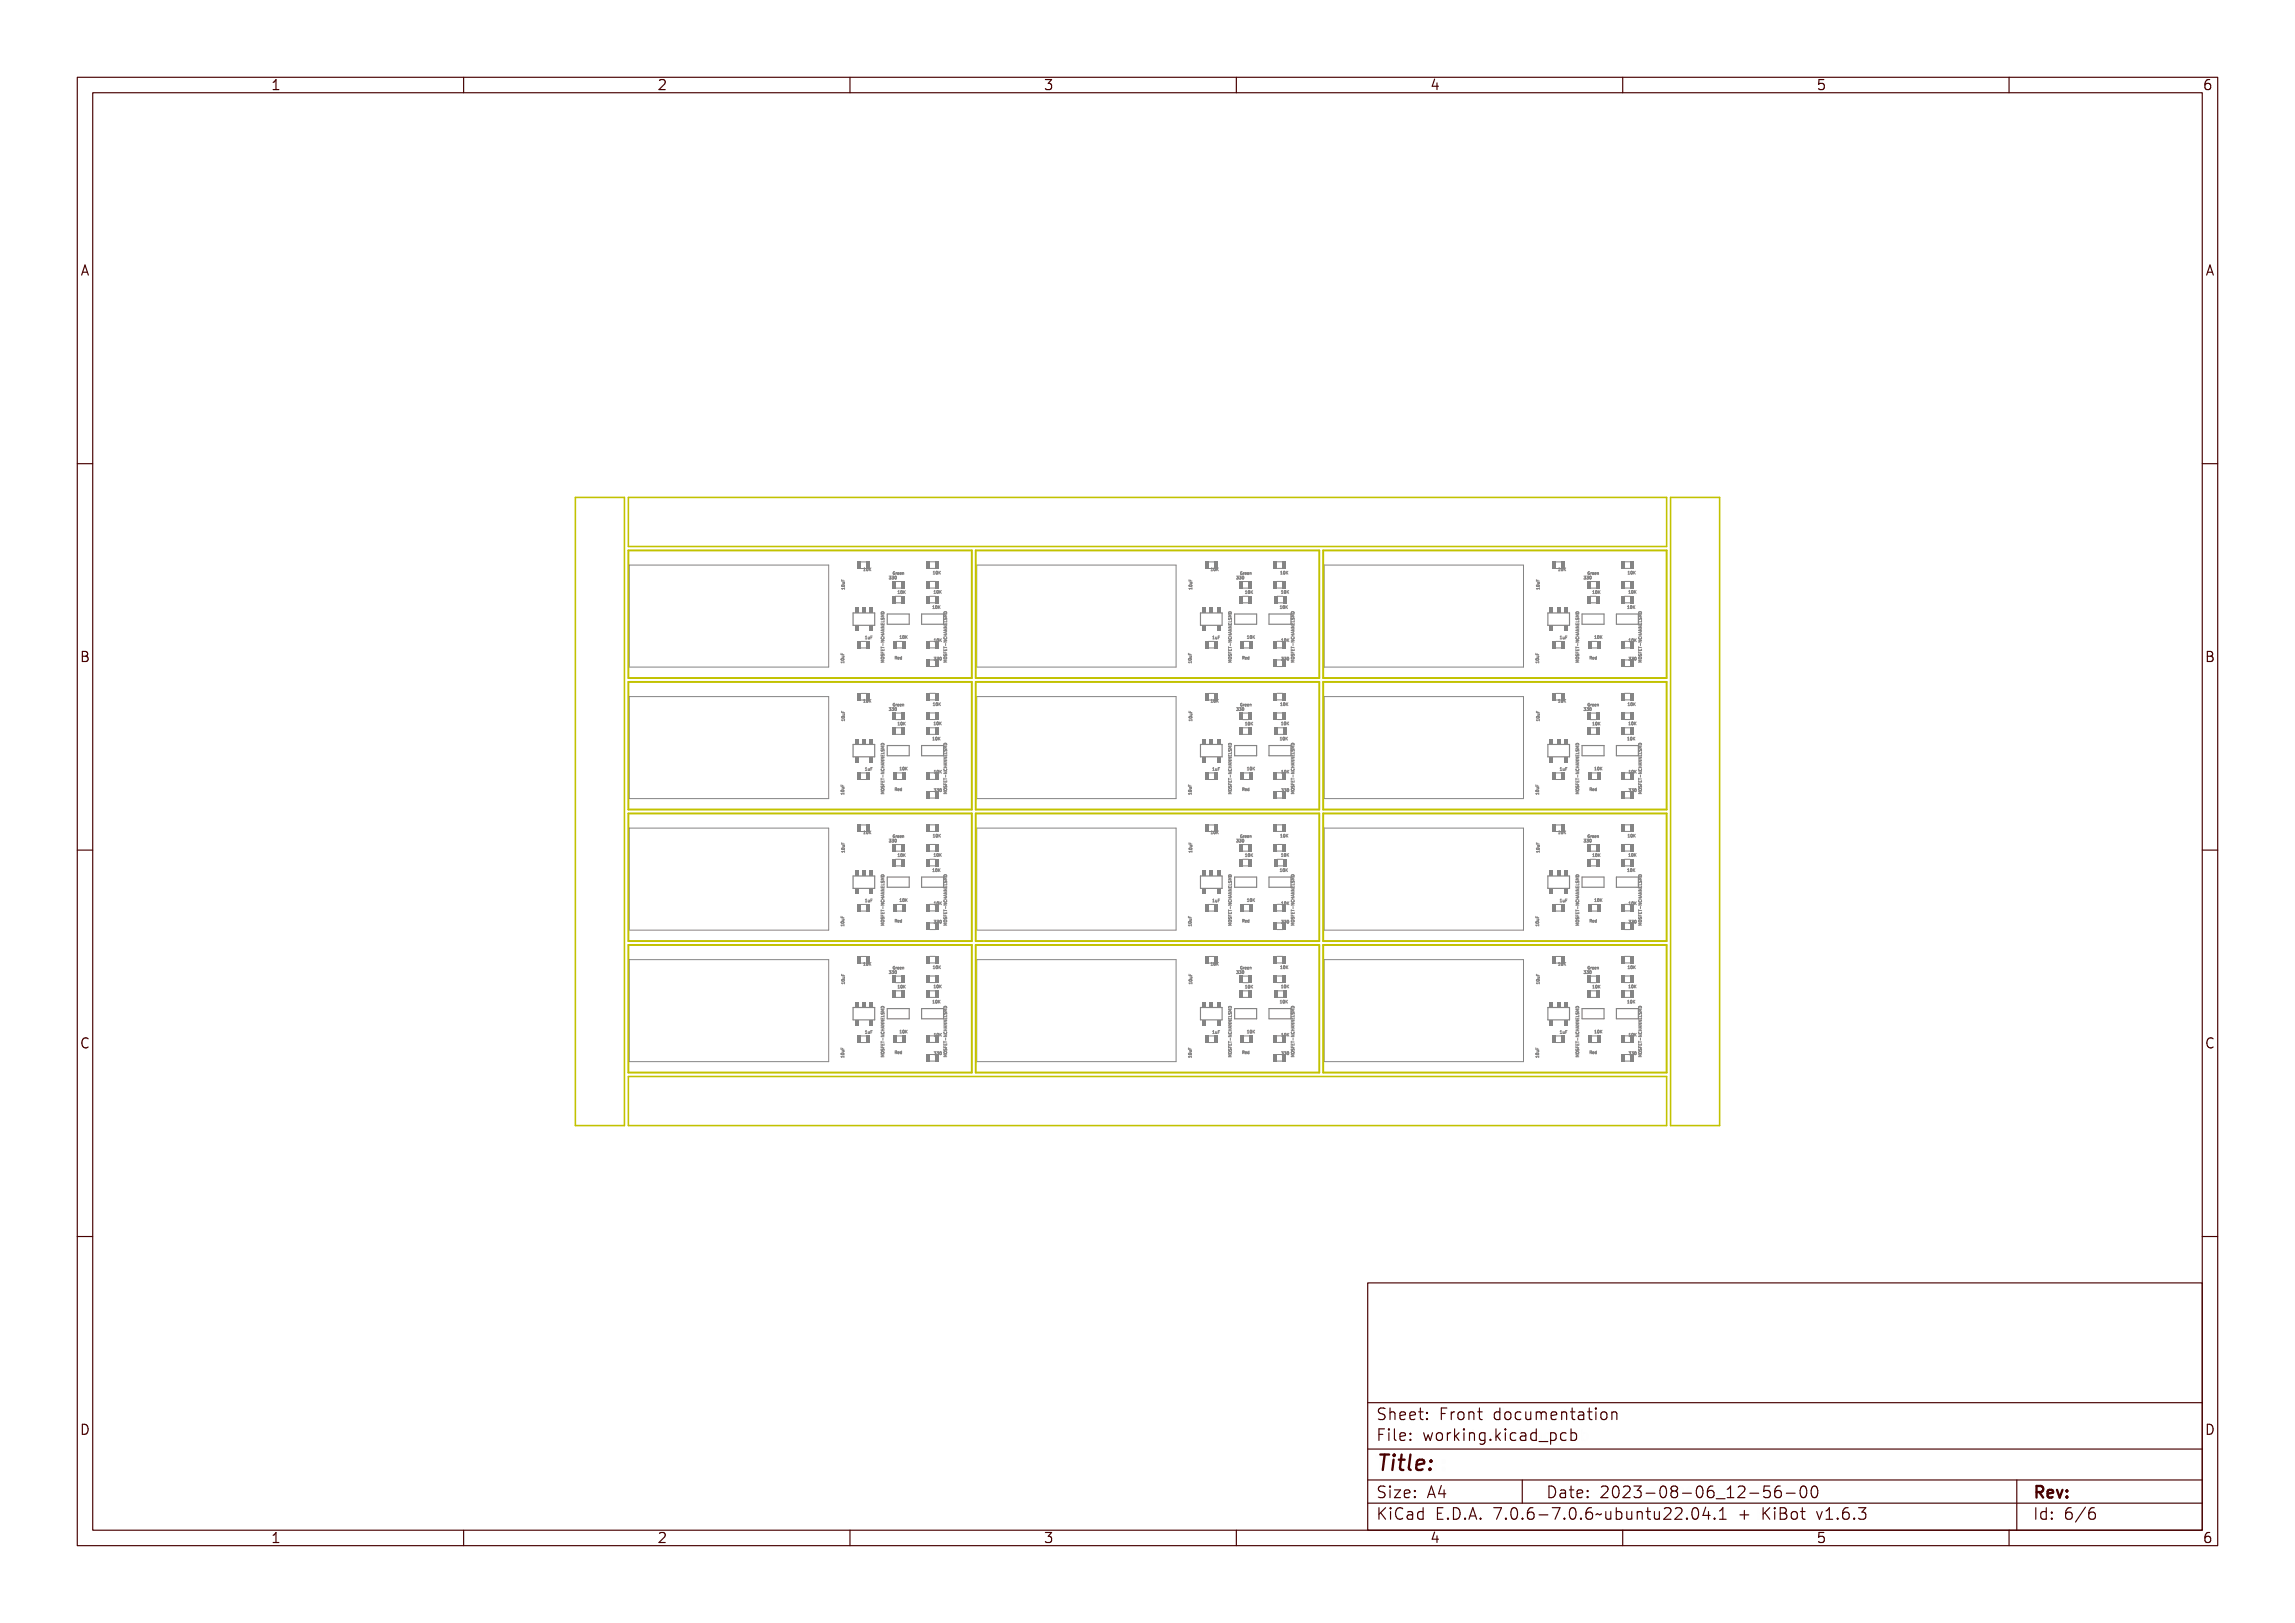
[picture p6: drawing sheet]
<svg xmlns="http://www.w3.org/2000/svg" width="297mm" height="210mm" viewBox="0 0 297 210" stroke-linecap="round" stroke-linejoin="round" font-family="sans-serif">
<defs><g id="words">
<text font-size="2.7" fill="#480000" x="178" y="190.3">Title:</text>
<g font-size="2" fill="#480000">
<text x="178" y="183.7">Sheet: Front documentation</text>
<text x="178" y="186.5">File: working.kicad_pcb</text>
<text x="178" y="193.9">Size: A4</text>
<text x="178" y="196.6">KiCad E.D.A. 7.0.6-7.0.6~ubuntu22.04.1 + KiBot v1.6.3</text>
<text x="200" y="193.9">Date: 2023-08-06_12-56-00</text>
<text x="263" y="196.6">Id: 6/6</text>
<text x="263" y="193.9">Rev:</text>
</g>
<g font-size="1.7" fill="#480000">
<text x="35" y="11.7">1</text>
<text x="85" y="11.7">2</text>
<text x="135" y="11.7">3</text>
<text x="185" y="11.7">4</text>
<text x="235" y="11.7">5</text>
<text x="285" y="11.7">6</text>
<text x="10.5" y="35.7">A</text>
<text x="285.5" y="35.7">A</text>
<text x="10.5" y="85.6">B</text>
<text x="285.5" y="85.6">B</text>
<text x="10.5" y="135.7">C</text>
<text x="285.5" y="135.7">C</text>
<text x="10.5" y="185.6">D</text>
<text x="285.5" y="185.6">D</text>
<text x="35" y="199.7">1</text>
<text x="85" y="199.7">2</text>
<text x="135" y="199.7">3</text>
<text x="185" y="199.7">4</text>
<text x="235" y="199.7">5</text>
<text x="285" y="199.7">6</text>
</g>
<g font-size=".5" fill="#848484">
<text x="109.3" y="76.4" transform="rotate(-90 109.3 76.4)">10uF</text>
<text x="111.9" y="73.9">10K</text>
<text x="115.2" y="74.9">330</text>
<text x="115.5" y="74.4">Green</text>
<text x="116.3" y="76.8">10K</text>
<text x="120.7" y="74.3">10K</text>
<text x="120.8" y="76.8">10K</text>
<text x="154.3" y="76.4" transform="rotate(-90 154.3 76.4)">10uF</text>
<text x="156.9" y="73.9">10K</text>
<text x="160.2" y="74.9">330</text>
<text x="160.4" y="74.4">Green</text>
<text x="161.3" y="76.8">10K</text>
<text x="165.6" y="74.3">10K</text>
<text x="165.7" y="76.8">10K</text>
<text x="199.2" y="76.4" transform="rotate(-90 199.2 76.4)">10uF</text>
<text x="201.8" y="73.9">10K</text>
<text x="205.1" y="74.9">330</text>
<text x="205.4" y="74.4">Green</text>
<text x="206.3" y="76.8">10K</text>
<text x="210.6" y="74.3">10K</text>
<text x="210.7" y="76.8">10K</text>
<text x="112.1" y="82.7">1uF</text>
<text x="116.6" y="82.6">10K</text>
<text x="120.6" y="78.8">10K</text>
<text x="120.8" y="83">10K</text>
<text x="157" y="82.7">1uF</text>
<text x="161.6" y="82.6">10K</text>
<text x="165.6" y="78.8">10K</text>
<text x="165.8" y="83">10K</text>
<text x="202" y="82.7">1uF</text>
<text x="206.5" y="82.6">10K</text>
<text x="210.5" y="78.8">10K</text>
<text x="210.7" y="83">10K</text>
<text x="109.2" y="85.9" transform="rotate(-90 109.2 85.9)">10uF</text>
<text x="114.4" y="84.5" transform="rotate(-90 114.4 84.5)">MOSFET-NCHANNELSMD</text>
<text x="115.7" y="85.3">Red</text>
<text x="120.8" y="85.4">330</text>
<text x="122.5" y="84.5" transform="rotate(-90 122.5 84.5)">MOSFET-NCHANNELSMD</text>
<text x="154.2" y="85.9" transform="rotate(-90 154.2 85.9)">10uF</text>
<text x="159.4" y="84.5" transform="rotate(-90 159.4 84.5)">MOSFET-NCHANNELSMD</text>
<text x="160.7" y="85.3">Red</text>
<text x="165.8" y="85.4">330</text>
<text x="167.5" y="84.5" transform="rotate(-90 167.5 84.5)">MOSFET-NCHANNELSMD</text>
<text x="199.1" y="85.9" transform="rotate(-90 199.1 85.9)">10uF</text>
<text x="204.3" y="84.5" transform="rotate(-90 204.3 84.5)">MOSFET-NCHANNELSMD</text>
<text x="205.7" y="85.3">Red</text>
<text x="210.7" y="85.4">330</text>
<text x="212.5" y="84.5" transform="rotate(-90 212.5 84.5)">MOSFET-NCHANNELSMD</text>
<text x="109.3" y="93.4" transform="rotate(-90 109.3 93.4)">10uF</text>
<text x="111.9" y="90.9">10K</text>
<text x="115.2" y="92">330</text>
<text x="115.5" y="91.4">Green</text>
<text x="116.3" y="93.8">10K</text>
<text x="120.6" y="95.8">10K</text>
<text x="120.7" y="91.3">10K</text>
<text x="120.8" y="93.8">10K</text>
<text x="154.3" y="93.4" transform="rotate(-90 154.3 93.4)">10uF</text>
<text x="156.9" y="90.9">10K</text>
<text x="160.2" y="92">330</text>
<text x="160.4" y="91.4">Green</text>
<text x="161.3" y="93.8">10K</text>
<text x="165.6" y="95.8">10K</text>
<text x="165.6" y="91.3">10K</text>
<text x="165.7" y="93.8">10K</text>
<text x="199.2" y="93.4" transform="rotate(-90 199.2 93.4)">10uF</text>
<text x="201.8" y="90.9">10K</text>
<text x="205.1" y="92">330</text>
<text x="205.4" y="91.4">Green</text>
<text x="206.3" y="93.8">10K</text>
<text x="210.5" y="95.8">10K</text>
<text x="210.6" y="91.3">10K</text>
<text x="210.7" y="93.8">10K</text>
<text x="112.1" y="99.7">1uF</text>
<text x="114.4" y="101.5" transform="rotate(-90 114.4 101.5)">MOSFET-NCHANNELSMD</text>
<text x="116.6" y="99.7">10K</text>
<text x="120.8" y="100.1">10K</text>
<text x="122.5" y="101.5" transform="rotate(-90 122.5 101.5)">MOSFET-NCHANNELSMD</text>
<text x="157" y="99.7">1uF</text>
<text x="159.4" y="101.5" transform="rotate(-90 159.4 101.5)">MOSFET-NCHANNELSMD</text>
<text x="161.6" y="99.7">10K</text>
<text x="165.8" y="100.1">10K</text>
<text x="167.5" y="101.5" transform="rotate(-90 167.5 101.5)">MOSFET-NCHANNELSMD</text>
<text x="202" y="99.7">1uF</text>
<text x="206.5" y="99.7">10K</text>
<text x="210.7" y="100.1">10K</text>
<text x="212.5" y="101.5" transform="rotate(-90 212.5 101.5)">MOSFET-NCHANNELSMD</text>
<text x="109.2" y="102.9" transform="rotate(-90 109.2 102.9)">10uF</text>
<text x="111.9" y="107.9">10K</text>
<text x="115.7" y="102.3">Red</text>
<text x="120.8" y="102.4">330</text>
<text x="156.9" y="107.9">10K</text>
<text x="160.7" y="102.3">Red</text>
<text x="165.8" y="102.4">330</text>
<text x="199.1" y="102.9" transform="rotate(-90 199.1 102.9)">10uF</text>
<text x="201.8" y="107.9">10K</text>
<text x="205.7" y="102.3">Red</text>
<text x="210.7" y="102.4">330</text>
<text x="109.3" y="110.4" transform="rotate(-90 109.3 110.4)">10uF</text>
<text x="115.2" y="109">330</text>
<text x="115.5" y="108.4">Green</text>
<text x="116.3" y="110.9">10K</text>
<text x="120.6" y="112.8">10K</text>
<text x="120.7" y="108.3">10K</text>
<text x="120.8" y="110.8">10K</text>
<text x="154.3" y="110.4" transform="rotate(-90 154.3 110.4)">10uF</text>
<text x="160.2" y="109">330</text>
<text x="160.4" y="108.4">Green</text>
<text x="161.3" y="110.9">10K</text>
<text x="165.6" y="112.8">10K</text>
<text x="165.6" y="108.3">10K</text>
<text x="165.7" y="110.8">10K</text>
<text x="199.2" y="110.4" transform="rotate(-90 199.2 110.4)">10uF</text>
<text x="205.1" y="109">330</text>
<text x="205.4" y="108.4">Green</text>
<text x="206.3" y="110.9">10K</text>
<text x="210.5" y="112.8">10K</text>
<text x="210.6" y="108.3">10K</text>
<text x="210.7" y="110.8">10K</text>
<text x="109.2" y="119.9" transform="rotate(-90 109.2 119.9)">10uF</text>
<text x="112.1" y="116.7">1uF</text>
<text x="114.4" y="118.5" transform="rotate(-90 114.4 118.5)">MOSFET-NCHANNELSMD</text>
<text x="115.7" y="119.3">Red</text>
<text x="116.6" y="116.7">10K</text>
<text x="120.8" y="119.5">330</text>
<text x="120.8" y="117.1">10K</text>
<text x="122.5" y="118.5" transform="rotate(-90 122.5 118.5)">MOSFET-NCHANNELSMD</text>
<text x="154.2" y="119.9" transform="rotate(-90 154.2 119.9)">10uF</text>
<text x="157" y="116.7">1uF</text>
<text x="159.4" y="118.5" transform="rotate(-90 159.4 118.5)">MOSFET-NCHANNELSMD</text>
<text x="160.7" y="119.3">Red</text>
<text x="161.6" y="116.7">10K</text>
<text x="165.8" y="117.1">10K</text>
<text x="165.8" y="119.5">330</text>
<text x="167.5" y="118.5" transform="rotate(-90 167.5 118.5)">MOSFET-NCHANNELSMD</text>
<text x="199.1" y="119.9" transform="rotate(-90 199.1 119.9)">10uF</text>
<text x="202" y="116.7">1uF</text>
<text x="204.3" y="118.5" transform="rotate(-90 204.3 118.5)">MOSFET-NCHANNELSMD</text>
<text x="205.7" y="119.3">Red</text>
<text x="206.5" y="116.7">10K</text>
<text x="210.7" y="119.5">330</text>
<text x="210.7" y="117.1">10K</text>
<text x="212.5" y="118.5" transform="rotate(-90 212.5 118.5)">MOSFET-NCHANNELSMD</text>
<text x="111.9" y="124.9">10K</text>
<text x="115.2" y="126">330</text>
<text x="115.5" y="125.4">Green</text>
<text x="120.7" y="125.4">10K</text>
<text x="156.9" y="124.9">10K</text>
<text x="160.2" y="126">330</text>
<text x="160.4" y="125.4">Green</text>
<text x="165.6" y="125.4">10K</text>
<text x="201.8" y="124.9">10K</text>
<text x="205.1" y="126">330</text>
<text x="205.4" y="125.4">Green</text>
<text x="210.6" y="125.4">10K</text>
<text x="109.3" y="127.4" transform="rotate(-90 109.3 127.4)">10uF</text>
<text x="116.3" y="127.9">10K</text>
<text x="120.6" y="129.8">10K</text>
<text x="120.8" y="127.8">10K</text>
<text x="154.3" y="127.4" transform="rotate(-90 154.3 127.4)">10uF</text>
<text x="161.3" y="127.9">10K</text>
<text x="165.6" y="129.8">10K</text>
<text x="165.7" y="127.8">10K</text>
<text x="199.2" y="127.4" transform="rotate(-90 199.2 127.4)">10uF</text>
<text x="206.3" y="127.9">10K</text>
<text x="210.5" y="129.8">10K</text>
<text x="210.7" y="127.8">10K</text>
<text x="109.2" y="136.9" transform="rotate(-90 109.2 136.9)">10uF</text>
<text x="112.1" y="133.7">1uF</text>
<text x="114.4" y="135.5" transform="rotate(-90 114.4 135.5)">MOSFET-NCHANNELSMD</text>
<text x="115.7" y="136.4">Red</text>
<text x="116.6" y="133.7">10K</text>
<text x="120.8" y="136.5">330</text>
<text x="120.8" y="134.1">10K</text>
<text x="122.5" y="135.5" transform="rotate(-90 122.5 135.5)">MOSFET-NCHANNELSMD</text>
<text x="154.2" y="136.9" transform="rotate(-90 154.2 136.9)">10uF</text>
<text x="157" y="133.7">1uF</text>
<text x="159.4" y="135.5" transform="rotate(-90 159.4 135.5)">MOSFET-NCHANNELSMD</text>
<text x="160.7" y="136.4">Red</text>
<text x="161.6" y="133.7">10K</text>
<text x="165.8" y="134.1">10K</text>
<text x="165.8" y="136.5">330</text>
<text x="167.5" y="135.5" transform="rotate(-90 167.5 135.5)">MOSFET-NCHANNELSMD</text>
<text x="199.1" y="136.9" transform="rotate(-90 199.1 136.9)">10uF</text>
<text x="202" y="133.7">1uF</text>
<text x="204.3" y="135.5" transform="rotate(-90 204.3 135.5)">MOSFET-NCHANNELSMD</text>
<text x="205.7" y="136.4">Red</text>
<text x="206.5" y="133.7">10K</text>
<text x="210.7" y="134.1">10K</text>
<text x="210.7" y="136.5">330</text>
<text x="212.5" y="135.5" transform="rotate(-90 212.5 135.5)">MOSFET-NCHANNELSMD</text>
</g>
</g></defs>
<g fill="none" stroke="#848484" stroke-width=".13">
<path d="M108.9 76.2h.4v-.1v.2l-.3-.1v.1zM108.9 75.2l.1 .1h.1v-.1v.1l.2 .1h-.4zM108.9 75.8a.18 .18 0 0 1 .3 0 .18 .18 0 0 1 .1 .2h-.3zM109 75.9h.3l-.2 .1zM109 75.5h.3v.2h-.3l.3-.1zM111.8 73.9h.2M111.8 73.6h.1M112 73.5h.1v.3l.1 .1h-.2v-.1v-.2zM112.3 73.5a.17 .17 0 0 1 .2 .2 .17 .17 0 0 1-.2 .1zM112.3 73.6h.1l-.1 .2zM112.5 73.5l.1 .2 .2-.2-.1 .2 .1 .2-.2-.2-.1 .2zM114.1 79.4h.3h-.3l.2 .1-.2 .1 .3 .1h-.3l.1-.2z"/>
<path d="M114.1 79.7l.1 .2a.14 .14 0 0 1 .1-.2 .14 .14 0 0 1 .1 .2l-.1-.1a.13 .13 0 0 1-.1 .1 .13 .13 0 0 1-.1-.2zM114.1 79.1h.3v.2h-.3zM114.1 79.2h.2l.1 .1h-.3zM115.2 74.6h.2v.1a.11 .11 0 0 1 0 .2 .11 .11 0 0 1-.2 0l.2-.1h-.1l.1-.2zM115.5 74.1h.2a.12 .12 0 0 0-.1 .1 .12 .12 0 0 0 .1 .1l-.1-.1h.1v.1a.17 .17 0 0 1-.2 0 .17 .17 0 0 1 0-.2zM115.5 74.6h.2v.1a.11 .11 0 0 1 0 .2 .11 .11 0 0 1-.2 0l.2-.1h-.1l.1-.2zM115.9 74.1h.1l-.1 .1v.2zM115.9 74.6a.17 .17 0 0 1 .2 .2 .17 .17 0 0 1-.2 .1zM115.9 74.6l.1 .1v.2zM116.1 74.1h.2v.1h-.2l.1 .1h.1v.1a.14 .14 0 0 1-.2-.1 .14 .14 0 0 1 0-.2zM116.2 74.1l.1 .1zM116.2 76.8h.2"/>
<path d="M116.2 76.5h.1M116.4 76.5h.1v.3h.1h-.2h.1v-.3zM116.4 74.1h.2v.1h-.2l.1 .1h.1v.1a.14 .14 0 0 1-.2-.1 .14 .14 0 0 1 0-.2zM116.4 74.1l.2 .1zM116.7 74.1h.2v.3l-.1-.3-.1 .3zM116.7 76.5a.17 .17 0 0 1 .2 .1 .17 .17 0 0 1-.2 .2zM116.8 76.5l.1 .1-.1 .2zM117 76.5v.1l.2-.1-.1 .1 .1 .2-.1-.2-.1 .2zM120.7 78.4h.1v.3l.1 .1h-.2l.1-.1v-.3zM120.7 74l.2-.1v.4h-.2h.1v-.3zM120.8 76.4h.2v.3v.1h-.2l.1-.1v-.2zM121 78.4a.17 .17 0 0 1 .2 .2 .17 .17 0 0 1-.2 .1z"/>
<path d="M121 74l.1-.1a.17 .17 0 0 1 .1 .2 .17 .17 0 0 1-.2 .2zM121 78.4l.1 .1v.2zM121.1 74l.1 .1-.1 .2zM121.1 76.5l.1-.1a.17 .17 0 0 1 .1 .2 .17 .17 0 0 1-.2 .2zM121.2 76.5h.1l-.1 .3zM121.3 78.4v.2l.2-.2-.1 .1 .1 .3-.2-.2v.2zM121.3 73.9l.1 .2 .2-.2-.2 .2 .2 .2-.2-.2-.1 .2zM121.4 76.4l.1 .2 .2-.2-.2 .2 .2 .2-.2-.2-.1 .2zM122.2 79.4h.3h-.3l.2 .1-.2 .1h.3h-.3l.2-.1zM122.2 79.7l.1 .2a.14 .14 0 0 1 .1-.2 .14 .14 0 0 1 .1 .2l-.1-.2a.13 .13 0 0 1-.1 .2 .13 .13 0 0 1-.1-.2zM122.2 79.1h.3v.2h-.3zM122.2 79.2l.2-.1 .1 .2h-.3z"/>
<path d="M153.9 76.2h.3l.1-.1v.2l-.4-.1v.1zM153.9 75.2v.1h.2v-.1v.1l.2 .1h-.4zM153.9 75.8a.18 .18 0 0 1 .2 0 .18 .18 0 0 1 .1 .2h-.3zM153.9 75.9h.3l-.2 .1zM154 75.5h.3v.2h-.3l.2-.1zM156.7 73.9h.2M156.8 73.6h-.1M156.9 73.5h.1v.3l.1 .1h-.2l.1-.1v-.2zM157.2 73.5h.1a.17 .17 0 0 1 .1 .2 .17 .17 0 0 1-.2 .1zM157.3 73.6h.1l-.1 .2zM157.5 73.5v.2l.3-.2-.2 .2 .2 .2-.2-.2-.1 .2zM159 79.4h.4h-.3l.1 .1-.1 .1 .3 .1h-.4l.2-.2z"/>
<path d="M159 79.7l.1 .2a.14 .14 0 0 1 .2-.2 .14 .14 0 0 1 .1 .2l-.1-.1a.13 .13 0 0 1-.2 .1 .13 .13 0 0 1-.1-.2zM159.1 79.1h.2l.1 .2h-.4zM159.1 79.2h.2v.1h-.2zM160.2 74.6h.2l-.1 .1a.11 .11 0 0 1 .1 .2 .11 .11 0 0 1-.2 0l.2-.1h-.1l.1-.2zM160.5 74.1h.2a.12 .12 0 0 0-.2 .1 .12 .12 0 0 0 .2 .1l-.1-.1h.1v.1a.17 .17 0 0 1-.2 0 .17 .17 0 0 1 0-.2zM160.5 74.6h.2l-.1 .1a.11 .11 0 0 1 .1 .2 .11 .11 0 0 1-.2 0l.2-.1h-.1l.1-.2zM160.8 74.1h.2l-.1 .1v.2zM160.8 74.6h.1a.17 .17 0 0 1 .1 .2 .17 .17 0 0 1-.2 .1zM160.9 74.6l.1 .1-.1 .2zM161.1 74.1h.1l.1 .1h-.2v.1h.2l-.1 .1a.14 .14 0 0 1-.1-.1 .14 .14 0 0 1 0-.2zM161.1 74.1l.1 .1zM161.2 76.8h.2"/>
<path d="M161.2 76.5h.1M161.4 76.5h.1v.3h.1h-.2v-.3zM161.4 74.1h.1l.1 .1h-.2v.1h.2l-.1 .1a.14 .14 0 0 1-.2-.1 .14 .14 0 0 1 .1-.2zM161.4 74.1l.1 .1zM161.6 74.1h.2v.3v-.3l-.2 .3zM161.7 76.5a.17 .17 0 0 1 .2 .1 .17 .17 0 0 1-.2 .2zM161.7 76.5l.1 .1v.2zM161.9 76.5l.1 .1 .2-.1-.1 .1 .1 .2-.2-.2-.1 .2zM165.6 78.4h.2v.3v.1h-.2l.1-.1v-.3zM165.7 74l.1-.1v.4h.1h-.2h.1v-.3zM165.8 76.4h.1v.3l.1 .1h-.2l.1-.1v-.2zM165.9 78.4h.1a.17 .17 0 0 1 .1 .2 .17 .17 0 0 1-.2 .1z"/>
<path d="M166 74v-.1a.17 .17 0 0 1 .2 .2 .17 .17 0 0 1-.2 .2zM166 78.4l.1 .1-.1 .2zM166.1 74l.1 .1-.1 .2zM166.1 76.5v-.1a.17 .17 0 0 1 .2 .2 .17 .17 0 0 1-.2 .2zM166.2 76.5h.1l-.1 .3zM166.2 78.4l.1 .2 .2-.2-.2 .1 .2 .3-.2-.2-.1 .2zM166.3 73.9v.2l.2-.2-.1 .2 .1 .2-.1-.2-.1 .2zM166.4 76.4v.2l.2-.2-.1 .2 .1 .2-.1-.2-.1 .2zM167.1 79.4h.4h-.3l.2 .1-.2 .1h.3h-.4l.2-.1zM167.1 79.7l.1 .2a.14 .14 0 0 1 .2-.2 .14 .14 0 0 1 .1 .2l-.1-.2a.14 .14 0 0 1-.2 .2 .13 .13 0 0 1-.1-.2zM167.2 79.1h.2l.1 .2h-.4zM167.2 79.2l.2-.1 .1 .2h-.3z"/>
<path d="M198.9 76.2h.3v-.1v.2l-.3-.1v.1zM198.9 75.2v.1h.1v-.1v.1l.2 .1h-.3zM198.9 75.8a.18 .18 0 0 1 .2 0 .18 .18 0 0 1 .1 .2h-.3zM198.9 75.9h.3l-.2 .1zM198.9 75.5h.3v.2h-.3l.3-.1zM201.7 73.9h.2M201.7 73.6h.1M201.9 73.5h.1v.3l.1 .1h-.2l.1-.3zM202.2 73.5a.17 .17 0 0 1 .2 .2 .17 .17 0 0 1-.2 .1zM202.2 73.6h.1v.2zM202.5 73.5v.2l.2-.2-.1 .2 .1 .2-.2-.2v.2zM204 79.4h.3h-.3l.2 .1-.2 .1 .3 .1h-.3l.2-.2z"/>
<path d="M204 79.7l.1 .2a.14 .14 0 0 1 .1-.2 .14 .14 0 0 1 .1 .2l-.1-.1a.13 .13 0 0 1-.1 .1 .13 .13 0 0 1-.1-.2zM204 79.1h.3v.2h-.3zM204 79.2h.2l.1 .1h-.3zM205.2 74.6h.1v.1a.11 .11 0 0 1 0 .2 .11 .11 0 0 1-.2 0l.2-.1h-.1l.1-.2zM205.5 74.1h.1a.12 .12 0 0 0-.1 .1 .12 .12 0 0 0 .1 .1v-.1h.1v.1a.17 .17 0 0 1-.3 0 .17 .17 0 0 1 .1-.2zM205.5 74.6h.1v.1a.11 .11 0 0 1 0 .2 .11 .11 0 0 1-.1 0l.1-.1h-.1l.1-.2zM205.8 74.1h.2l-.2 .1v.2zM205.8 74.6a.17 .17 0 0 1 .2 .2 .17 .17 0 0 1-.2 .1zM205.8 74.6l.1 .1v.2zM206 74.1h.2v.1h-.1v.1h.1v.1a.14 .14 0 0 1-.2-.1 .14 .14 0 0 1 0-.2zM206.1 74.1l.1 .1zM206.1 76.8h.2"/>
<path d="M206.2 76.5h-.1M206.3 76.5h.2v.3h-.2h.1v-.3zM206.3 74.1h.2v.1h-.2l.1 .1h.1v.1a.14 .14 0 0 1-.2-.1 .14 .14 0 0 1 0-.2zM206.4 74.1l.1 .1zM206.6 74.1h.2v.3l-.1-.3-.1 .3zM206.6 76.5h.1a.17 .17 0 0 1 .1 .1 .17 .17 0 0 1-.2 .2zM206.7 76.5l.1 .1-.1 .2zM206.9 76.5v.1l.3-.1-.2 .1 .2 .2-.2-.2-.1 .2zM210.6 78.4h.1v.3l.1 .1h-.2l.1-.1v-.3zM210.7 74l.1-.1v.4h.1h-.2v-.3zM210.8 76.4h.1v.3l.1 .1h-.2v-.1v-.2zM210.9 78.4a.17 .17 0 0 1 .2 .2 .17 .17 0 0 1-.2 .1z"/>
<path d="M211 74v-.1a.17 .17 0 0 1 .2 .2 .17 .17 0 0 1-.2 .2zM211 78.4l.1 .1-.1 .2zM211 74l.1 .1-.1 .2zM211.1 76.5v-.1a.17 .17 0 0 1 .2 .2 .17 .17 0 0 1-.2 .2zM211.1 76.5h.1l-.1 .3zM211.2 78.4v.2l.2-.2-.1 .1 .1 .3-.1-.2-.1 .2zM211.2 73.9l.1 .2 .2-.2-.2 .2 .2 .2-.2-.2-.1 .2zM211.3 76.4l.1 .2 .2-.2-.2 .2 .2 .2-.2-.2-.1 .2zM212.1 79.4h.4h-.4l.2 .1-.2 .1h.4h-.4l.2-.1zM212.1 79.7l.1 .2a.14 .14 0 0 1 .2-.2 .14 .14 0 0 1 0 .2l-.1-.2a.13 .13 0 0 1-.1 .2 .13 .13 0 0 1-.1-.2zM212.1 79.1h.3l.1 .2h-.4zM212.2 79.2l.1-.1 .1 .2h-.3z"/>
<path d="M108.9 85.7h.3v-.1v.2l-.3-.1v.1zM108.9 84.7v.2h.1l.1-.2v.2h.1h-.3zM108.9 85.4a.18 .18 0 0 1 .2-.1 .18 .18 0 0 1 .1 .2h-.3zM108.9 85.4h.3l-.2 .1zM108.9 93.2h.4v-.1v.2l-.3-.1v.1zM108.9 92.2l.1 .2h.1v-.2v.2h.2h-.4zM108.9 92.9a.18 .18 0 0 1 .3-.1 .18 .18 0 0 1 .1 .2h-.3zM109 85h.2v.2h-.2l.2-.1zM109 92.9h.3l-.2 .1zM109 92.5h.3v.2h-.3l.3-.1zM111.8 90.9h.2M111.8 90.6h.1"/>
<path d="M112 90.5h.1v.3l.1 .1h-.2v-.1v-.2zM112.1 99.4l.1-.1v.4h.1h-.2h.1v-.3zM112.1 82.3h.1v.3l.1 .1h-.2l.1-.1v-.2zM112.3 90.6v-.1a.17 .17 0 0 1 .2 .2 .17 .17 0 0 1-.2 .2zM112.3 90.6h.1l-.1 .3zM112.4 99.4l.1 .3 .1-.3v.3h-.2zM112.4 82.4l.1 .3 .1-.3v.3h-.2zM112.5 90.5l.1 .2 .2-.2-.1 .2 .1 .2-.2-.2-.1 .2zM112.7 99.3h.2l-.1 .1v.1h.1h-.1v.2zM112.7 82.3h.2l-.1 .1v.1h.1h-.1v.2zM114 84.7l.1 .2 .2-.2 .1 .2M114 85.1l.4-.1v.2l-.3 .1z"/>
<path d="M114.1 99.7v.1l.3 .1h-.3v.1zM114.1 99.1h.3l-.3 .2 .3 .1h-.3l.3-.2zM114.1 98.5h.3l-.2 .1v.1l.2 .1h-.3l.1-.1v-.1zM114.1 98.3l.3-.1-.1 .1 .1 .2zM114.1 97.9h.3l-.3 .2 .3 .1h-.3l.3-.2zM114.1 97.6h.3l-.3 .2 .3 .1h-.3l.3-.2zM114.1 97.3v.2h.1v-.2v.2h.2v-.2v.2h-.3zM114.1 97.2h.3v-.2v.2zM114.1 96.4h.3l-.3 .1h.2l-.2 .1 .3 .1h-.3l.1-.2zM114.1 84.2h.3h-.3l.2 .1-.2 .1 .3 .1h-.3l.1-.2zM114.1 83.3v.2h.1v-.2v.2h.2h-.3zM114.1 83v.2h.1v-.2v.2h.2v-.2v.2h-.3z"/>
<path d="M114.1 82.7v.1l.3 .1h-.3v.1zM114.1 82.1h.3l-.3 .2h.3h-.3l.3-.1zM114.1 81.5h.3l-.2 .1v.1h.2h-.3h.1v-.1zM114.1 81.3l.3-.1-.1 .1 .1 .2zM114.1 80.9h.3l-.3 .2h.3h-.3l.3-.1zM114.1 80.6h.3l-.3 .2h.3h-.3l.3-.1zM114.1 80.3v.2h.1v-.2v.2h.2v-.2v.2h-.3zM114.1 80.2h.3v-.2v.2zM114.1 98.8a.13 .13 0 0 0 .1 .2 .14 .14 0 0 0 .2-.2 .18 .18 0 0 1-.2 .3 .17 .17 0 0 1-.1-.3zM114.1 96.7l.1 .2a.14 .14 0 0 1 .1-.2 .16 .16 0 0 1 .1 .3l-.1-.2a.13 .13 0 0 1-.1 .2 .16 .16 0 0 1-.1-.3zM114.1 83.6l.1 .2a.14 .14 0 0 1 .1-.2 .14 .14 0 0 1 .1 .2l-.1-.1a.13 .13 0 0 1-.1 .1 .13 .13 0 0 1-.1-.2zM114.1 81.8a.13 .13 0 0 0 .1 .2 .14 .14 0 0 0 .2-.2 .18 .18 0 0 1-.2 .3 .17 .17 0 0 1-.1-.3z"/>
<path d="M114.1 83.9l.3 .1a.16 .16 0 0 1-.2 .2 .16 .16 0 0 1-.1-.3zM114.1 84h.3l-.2 .1zM114.1 98.3h.2v.1zM114.1 96.2h.3v.2h-.3zM114.1 81.3h.2v.1zM114.1 96.2h.2l.1 .1h-.3zM114.3 99.5v.1zM114.3 82.5v.1zM114.4 85.4h-.4l.3 .2-.3 .1h.4M115.2 91.6h.2v.2a.11 .11 0 0 1 0 .1 .11 .11 0 0 1-.2 0h.2l-.1-.1 .1-.1zM115.5 91.1h.2a.12 .12 0 0 0-.1 .1 .12 .12 0 0 0 .1 .1l-.1-.1h.1v.2a.17 .17 0 0 1-.2-.1 .17 .17 0 0 1 0-.2zM115.5 91.6h.2v.2a.11 .11 0 0 1 0 .1 .11 .11 0 0 1-.2 0h.2l-.1-.1 .1-.1z"/>
<path d="M115.8 85h.2l-.1 .1 .1 .2-.1-.1-.1 .1zM115.8 85l.1 .1h-.1zM115.9 91.1h.1l-.1 .1v.2zM115.9 91.6a.17 .17 0 0 1 .2 .2 .17 .17 0 0 1-.2 .1zM115.9 91.6l.1 .1v.2zM116.1 85.1h.2v.1h-.2v.1h.2h-.1a.14 .14 0 0 1-.1 0 .14 .14 0 0 1 0-.2zM116.1 91.1h.2v.2h-.2h.1h.1v.1a.14 .14 0 0 1-.2-.1 .14 .14 0 0 1 0-.2zM116.1 85.1l.1 .1zM116.2 91.2h.1zM116.2 93.8h.2M116.2 93.5v.1M116.4 85.1h.1l.1-.2-.1 .4a.13 .13 0 0 1-.2 0 .13 .13 0 0 1 .1-.2z"/>
<path d="M116.4 93.5h.1v.3h.1h-.2h.1v-.3zM116.4 91.1h.2v.2h-.2h.1h.1v.1a.14 .14 0 0 1-.2-.1 .14 .14 0 0 1 0-.2zM116.4 85.1h.1v.2zM116.4 91.2h.2zM116.5 99.6h.2M116.5 82.6h.2M116.5 99.4h.1M116.5 82.3v.1M116.7 99.3h.1v.3l.1 .1h-.2v-.1v-.3zM116.7 82.3h.1v.3h.1h-.2v-.3zM116.7 91.1h.2v.3l-.1-.3-.1 .3zM116.7 93.5a.17 .17 0 0 1 .2 .2 .17 .17 0 0 1-.2 .1z"/>
<path d="M116.8 93.5l.1 .1-.1 .2zM117 99.3a.17 .17 0 0 1 .2 .2 .17 .17 0 0 1-.2 .1zM117 82.3a.17 .17 0 0 1 .2 .2 .17 .17 0 0 1-.2 .1zM117 93.5v.1l.2-.1-.1 .1 .1 .2-.1-.1-.1 .1zM117 99.3l.1 .1-.1 .2zM117 82.3l.1 .1-.1 .2zM117.2 99.3l.1 .2 .2-.2-.1 .1 .1 .3-.2-.2-.1 .2zM117.2 82.3l.1 .1 .2-.1-.1 .1 .1 .2-.2-.1-.1 .1zM120.7 95.4h.1v.3l.1 .1h-.2l.1-.1v-.2zM120.7 91h.2v.3h-.2h.1v-.3zM120.8 93.5l.2-.1v.4h-.2h.1v-.3zM120.8 85.1h.2v.1a.11 .11 0 0 1 0 .2 .11 .11 0 0 1-.2 0l.2-.1h-.1l.1-.2z"/>
<path d="M120.9 82.7h.1v.3h.1h-.2v-.3zM120.9 99.7h.1v.3l.1 .1h-.2v-.1v-.3zM121 95.5v-.1a.17 .17 0 0 1 .2 .2 .17 .17 0 0 1-.2 .1zM121 91h.1a.17 .17 0 0 1 .1 .1 .17 .17 0 0 1-.2 .2zM121 95.5h.1v.2zM121.1 91l.1 .1-.1 .2zM121.1 93.5h.1a.17 .17 0 0 1 .1 .1 .17 .17 0 0 1-.2 .2zM121.1 85.1h.2v.1a.11 .11 0 0 1 0 .2 .11 .11 0 0 1-.2 0l.2-.1h-.1l.1-.2zM121.2 82.7a.17 .17 0 0 1 .2 .2 .17 .17 0 0 1-.2 .1zM121.2 99.7a.17 .17 0 0 1 .2 .2 .17 .17 0 0 1-.2 .1zM121.2 93.5l.1 .1-.1 .2zM121.2 82.7l.1 .1v.2z"/>
<path d="M121.2 99.7l.1 .1v.2zM121.3 95.4v.2l.2-.2-.1 .2 .1 .2-.2-.2v.2zM121.3 91l.1 .1 .2-.1-.2 .1 .2 .2-.2-.2-.1 .2zM121.4 93.4l.1 .2 .2-.2-.2 .2 .2 .2-.2-.2-.1 .2zM121.4 82.7l.1 .1 .2-.1-.1 .1 .1 .2-.2-.1-.1 .1zM121.4 99.7l.1 .2 .2-.2-.1 .1 .1 .3-.2-.2-.1 .2zM121.5 85.1a.17 .17 0 0 1 .2 .2 .17 .17 0 0 1-.2 .1zM121.5 85.1l.1 .1v.2zM122.2 84.7v.2l.3-.2v.2M122.2 84.2h.3h-.3l.2 .1-.2 .1 .3 .1h-.3l.2-.2zM122.2 83.3v.2h.1l.1-.2v.2h.1h-.3zM122.2 83v.2h.1v-.2l.1 .2h.1v-.2v.2h-.3z"/>
<path d="M122.2 82.7v.1h.3h-.3v.2zM122.2 82.1h.3l-.3 .2h.3h-.3l.3-.2zM122.2 81.5h.3h-.1v.2h.1h-.3h.1v-.2zM122.2 81.3l.3-.1h-.1l.1 .3zM122.2 80.9h.3l-.3 .2h.3h-.3l.3-.2zM122.2 80.6h.3l-.3 .2h.3h-.3l.3-.2zM122.2 80.3v.2h.1v-.2l.1 .2h.1v-.2v.2h-.3zM122.2 80.2h.3v-.2v.2zM122.2 99.7v.1l.3 .1h-.3v.1zM122.2 99.1h.3l-.3 .2 .3 .1h-.3l.3-.2zM122.2 98.5h.3l-.1 .1v.1l.1 .1h-.3l.1-.1v-.1zM122.2 98.3l.3-.1-.1 .1 .1 .2z"/>
<path d="M122.2 97.9h.3l-.3 .2h.3h-.3l.3-.1zM122.2 97.6h.3l-.3 .2h.3h-.3l.3-.1zM122.2 97.3v.2h.1v-.2l.1 .2h.1v-.2v.2h-.3zM122.2 97.2h.3v-.2v.2zM122.2 96.4h.3h-.3l.2 .1-.2 .1 .3 .1h-.3l.2-.2zM122.2 83.6l.1 .2a.14 .14 0 0 1 .1-.2 .14 .14 0 0 1 .1 .2l-.1-.1a.13 .13 0 0 1-.1 .1 .13 .13 0 0 1-.1-.2zM122.2 81.8a.14 .14 0 0 0 .2 .2 .13 .13 0 0 0 .1-.2 .18 .18 0 0 1-.2 .3 .17 .17 0 0 1-.1-.3zM122.2 98.8a.14 .14 0 0 0 .2 .2 .13 .13 0 0 0 .1-.2 .18 .18 0 0 1-.2 .3 .17 .17 0 0 1-.1-.3zM122.2 96.7l.1 .2a.14 .14 0 0 1 .1-.2 .14 .14 0 0 1 .1 .2l-.1-.1a.13 .13 0 0 1-.1 .1 .13 .13 0 0 1-.1-.2zM122.2 83.9l.3 .1a.16 .16 0 0 1-.2 .1 .16 .16 0 0 1-.1-.2zM122.2 84h.3l-.2 .1zM122.2 81.3h.2v.1z"/>
<path d="M122.2 98.3h.2v.1zM122.2 96.1h.3v.2h-.3zM122.2 96.2h.2l.1 .1h-.3zM122.4 82.5v.1zM122.4 99.5v.1zM122.5 85.4h-.4l.3 .2-.3 .1h.4M153.8 85.7h.3l.1-.1v.2l-.3-.1-.1 .1zM153.8 84.7l.1 .2h.1v-.2v.2h.2h-.4zM153.8 85.4a.18 .18 0 0 1 .3-.1 .18 .18 0 0 1 .1 .2h-.3zM153.9 85.4h.3l-.3 .1zM153.9 93.2h.3l.1-.1v.2l-.4-.1v.1zM153.9 92.2v.2h.2v-.2v.2h.2h-.4z"/>
<path d="M153.9 92.9a.18 .18 0 0 1 .2-.1 .18 .18 0 0 1 .1 .2h-.3zM153.9 85h.3v.2h-.3l.3-.1zM153.9 92.9h.3l-.2 .1zM154 92.5h.3v.2h-.3l.2-.1zM156.7 90.9h.2M156.8 90.6h-.1M156.9 90.5h.1v.3l.1 .1h-.2l.1-.1v-.2zM157.1 82.3h.1v.3l.1 .1h-.2l.1-.1v-.2zM157.1 99.4l.1-.1v.4h.1h-.2h.1v-.3zM157.2 90.6l.1-.1a.17 .17 0 0 1 .1 .2 .17 .17 0 0 1-.2 .2zM157.3 90.6h.1l-.1 .3zM157.4 82.4l.1 .3 .1-.3v.3h-.2z"/>
<path d="M157.4 99.4l.1 .3 .1-.3v.3h-.2zM157.5 90.5v.2l.3-.2-.2 .2 .2 .2-.2-.2-.1 .2zM157.7 82.3h.2l-.2 .1v.1h.2h-.2v.2zM157.7 99.3h.2l-.2 .1v.1h.2h-.2v.2zM159 84.7v.2l.3-.2v.2M159 85.1l.3-.1 .1 .2-.4 .1zM159 99.7l.1 .1 .3 .1h-.3l-.1 .1zM159 99.1h.4l-.3 .2 .3 .1h-.4l.3-.2zM159 98.5h.4l-.2 .1v.1l.2 .1h-.4l.2-.1v-.1zM159 98.3l.4-.1-.1 .1 .1 .2zM159 97.9h.4l-.3 .2 .3 .1h-.4l.3-.2zM159 97.6h.4l-.3 .2 .3 .1h-.4l.3-.2z"/>
<path d="M159 97.3l.1 .2h.1v-.2v.2h.1l.1-.2v.2h-.4zM159 97.2h.3l.1-.2v.2zM159 96.4h.4l-.3 .1h.1l-.1 .1 .3 .1h-.4l.2-.2zM159 84.2h.4h-.3l.1 .1-.1 .1 .3 .1h-.4l.2-.2zM159 83.3l.1 .2h.1v-.2v.2h.2h-.4zM159 83l.1 .2h.1v-.2v.2h.1l.1-.2v.2h-.4zM159 82.7l.1 .1 .3 .1h-.3l-.1 .1zM159 82.1h.4l-.3 .2h.3h-.4l.3-.1zM159 81.5h.4l-.2 .1v.1h.2h-.4h.2v-.1zM159 81.3l.4-.1-.1 .1 .1 .2zM159 80.9h.4l-.3 .2h.3h-.4l.3-.1zM159 80.6h.4l-.3 .2h.3h-.4l.3-.1z"/>
<path d="M159 80.3l.1 .2h.1v-.2v.2h.1l.1-.2v.2h-.4zM159 80.2h.3l.1-.2v.2zM159 98.8h.1a.13 .13 0 0 0 .1 .2 .13 .13 0 0 0 .1-.2 .17 .17 0 0 1-.1 .3 .18 .18 0 0 1-.2-.3zM159 96.7l.1 .2a.14 .14 0 0 1 .2-.2 .16 .16 0 0 1 .1 .3l-.1-.2a.14 .14 0 0 1-.2 .2 .16 .16 0 0 1-.1-.3zM159 83.6l.1 .2a.14 .14 0 0 1 .2-.2 .14 .14 0 0 1 .1 .2l-.1-.1a.13 .13 0 0 1-.2 .1 .13 .13 0 0 1-.1-.2zM159 81.8h.1a.13 .13 0 0 0 .1 .2 .13 .13 0 0 0 .1-.2 .17 .17 0 0 1-.1 .3 .18 .18 0 0 1-.2-.3zM159.1 83.9l.3 .1a.16 .16 0 0 1-.2 .2 .16 .16 0 0 1-.1-.3zM159.1 84h.2l-.2 .1zM159.1 98.3h.1v.1zM159.1 96.2h.2l.1 .2h-.4zM159.1 81.3h.1v.1zM159.1 96.2h.2v.1h-.2z"/>
<path d="M159.2 99.5l.1 .1zM159.2 82.5l.1 .1zM159.4 85.4h-.4l.3 .2-.3 .1h.4M160.2 91.6h.2l-.1 .2a.11 .11 0 0 1 .1 .1 .11 .11 0 0 1-.2 0h.2l-.1-.1 .1-.1zM160.5 91.1h.2a.12 .12 0 0 0-.2 .1 .12 .12 0 0 0 .2 .1l-.1-.1h.1v.2a.17 .17 0 0 1-.2-.1 .17 .17 0 0 1 0-.2zM160.5 91.6h.2l-.1 .2a.11 .11 0 0 1 .1 .1 .11 .11 0 0 1-.2 0h.2l-.1-.1 .1-.1zM160.7 85h.2v.1l.1 .2-.2-.1-.1 .1zM160.8 85l.1 .1h-.1zM160.8 91.1h.2l-.1 .1v.2zM160.8 91.6h.1a.17 .17 0 0 1 .1 .2 .17 .17 0 0 1-.2 .1zM160.9 91.6l.1 .1-.1 .2zM161 85.1h.2v.1h-.1v.1h.1a.14 .14 0 0 1-.2 0 .14 .14 0 0 1 0-.2z"/>
<path d="M161.1 91.1h.1l.1 .2h-.2h.2l-.1 .1a.14 .14 0 0 1-.1-.1 .14 .14 0 0 1 0-.2zM161.1 85.1l.1 .1zM161.1 91.2h.1zM161.2 93.8h.2M161.2 93.5v.1M161.3 85.1h.2v-.2v.4a.13 .13 0 0 1-.2 0 .13 .13 0 0 1 0-.2zM161.4 85.1h.1l-.1 .2zM161.4 93.5h.1v.3h.1h-.2v-.3zM161.4 91.1h.1l.1 .2h-.2h.2l-.1 .1a.14 .14 0 0 1-.2-.1 .14 .14 0 0 1 .1-.2zM161.4 91.2h.1zM161.4 99.6h.2M161.4 82.6h.2"/>
<path d="M161.5 99.4h-.1M161.5 82.3l-.1 .1M161.6 99.3h.1v.3l.1 .1h-.2l.1-.4zM161.6 82.3h.1v.3h.1h-.2l.1-.3zM161.6 91.1h.2v.3v-.3l-.2 .3zM161.7 93.5a.17 .17 0 0 1 .2 .2 .17 .17 0 0 1-.2 .1zM161.7 93.5l.1 .1v.2zM161.9 99.3h.1a.17 .17 0 0 1 .1 .2 .17 .17 0 0 1-.2 .1zM161.9 82.3h.1a.17 .17 0 0 1 .1 .2 .17 .17 0 0 1-.2 .1zM161.9 93.5l.1 .1 .2-.1-.1 .1 .1 .2-.2-.1-.1 .1zM162 99.3l.1 .1-.1 .2zM162 82.3l.1 .1-.1 .2z"/>
<path d="M162.2 99.3v.2l.3-.2-.2 .1 .2 .3-.2-.2-.1 .2zM162.2 82.3v.1l.3-.1-.2 .1 .2 .2-.2-.1-.1 .1zM165.6 95.4h.2v.3v.1h-.2l.1-.1v-.2zM165.7 91h.1v.3h.1h-.2h.1v-.3zM165.8 93.5l.1-.1v.4h.1h-.2h.1v-.3zM165.8 85.1h.2l-.1 .1a.11 .11 0 0 1 .1 .2 .11 .11 0 0 1-.2 0l.2-.1h-.1l.1-.2zM165.8 82.7h.2v.3h-.2l.1-.3zM165.8 99.7h.2v.3v.1h-.2l.1-.4zM165.9 95.5l.1-.1a.17 .17 0 0 1 .1 .2 .17 .17 0 0 1-.2 .1zM166 91a.17 .17 0 0 1 .2 .1 .17 .17 0 0 1-.2 .2zM166 95.5h.1l-.1 .2zM166.1 91l.1 .1-.1 .2z"/>
<path d="M166.1 93.5a.17 .17 0 0 1 .2 .1 .17 .17 0 0 1-.2 .2zM166.1 85.1h.2l-.1 .1a.11 .11 0 0 1 .1 .2 .11 .11 0 0 1-.2 0l.2-.1h-.1l.1-.2zM166.1 82.7h.1a.17 .17 0 0 1 .1 .2 .17 .17 0 0 1-.2 .1zM166.1 99.7h.1a.17 .17 0 0 1 .1 .2 .17 .17 0 0 1-.2 .1zM166.2 93.5l.1 .1-.1 .2zM166.2 82.7l.1 .1-.1 .2zM166.2 99.7l.1 .1-.1 .2zM166.2 95.4l.1 .2 .2-.2-.2 .2 .2 .2-.2-.2-.1 .2zM166.3 91v.1l.2-.1-.1 .1 .1 .2-.1-.2-.1 .2zM166.4 93.4v.2l.2-.2-.1 .2 .1 .2-.1-.2-.1 .2zM166.4 82.7v.1l.3-.1-.2 .1 .2 .2-.2-.1-.1 .1zM166.4 99.7v.2l.3-.2-.2 .1 .2 .3-.2-.2-.1 .2z"/>
<path d="M166.4 85.1h.1a.17 .17 0 0 1 .1 .2 .17 .17 0 0 1-.2 .1zM166.5 85.1l.1 .1-.1 .2zM167.1 84.7l.1 .2 .2-.2 .1 .2M167.1 99.7l.1 .1 .3 .1h-.3l-.1 .1zM167.1 99.1h.4l-.3 .2 .3 .1h-.4l.3-.2zM167.1 98.5h.4l-.2 .1v.1l.2 .1h-.4l.2-.1v-.1zM167.1 98.3l.4-.1-.1 .1 .1 .2zM167.1 97.9h.4l-.3 .2h.3h-.4l.3-.1zM167.1 97.6h.4l-.3 .2h.3h-.4l.3-.1zM167.1 97.3l.1 .2h.1v-.2v.2h.1l.1-.2v.2h-.4zM167.1 97.2h.3l.1-.2v.2zM167.1 96.4h.4h-.3l.2 .1-.2 .1 .3 .1h-.4l.2-.2z"/>
<path d="M167.1 84.2h.4h-.3l.2 .1-.2 .1 .3 .1h-.4l.2-.2zM167.1 83.3l.1 .2h.1v-.2v.2h.2h-.4zM167.1 83l.1 .2h.1v-.2v.2h.1l.1-.2v.2h-.4zM167.1 82.7l.1 .1h.3h-.3l-.1 .2zM167.1 82.1h.4l-.3 .2h.3h-.4l.3-.2zM167.1 81.5h.4h-.2v.2h.2h-.4h.2v-.2zM167.1 81.3l.4-.1h-.1l.1 .3zM167.1 80.9h.4l-.3 .2h.3h-.4l.3-.2zM167.1 80.6h.4l-.3 .2h.3h-.4l.3-.2zM167.1 80.3l.1 .2h.1v-.2v.2h.1l.1-.2v.2h-.4zM167.1 80.2h.3l.1-.2v.2zM167.1 98.8h.1a.13 .13 0 0 0 .1 .2 .13 .13 0 0 0 .1-.2 .17 .17 0 0 1-.1 .3 .18 .18 0 0 1-.2-.3z"/>
<path d="M167.1 96.7l.1 .2a.14 .14 0 0 1 .2-.2 .14 .14 0 0 1 .1 .2l-.1-.1a.13 .13 0 0 1-.2 .1 .13 .13 0 0 1-.1-.2zM167.1 83.6l.1 .2a.14 .14 0 0 1 .2-.2 .14 .14 0 0 1 .1 .2l-.1-.1a.13 .13 0 0 1-.2 .1 .13 .13 0 0 1-.1-.2zM167.1 81.8h.1a.13 .13 0 0 0 .1 .2 .13 .13 0 0 0 .1-.2 .17 .17 0 0 1-.1 .3 .18 .18 0 0 1-.2-.3zM167.2 85h.2l.1 .2h-.3zM167.2 83.9l.3 .1a.16 .16 0 0 1-.2 .1 .16 .16 0 0 1-.1-.2zM167.2 84h.3l-.3 .1zM167.2 98.3h.2v.1zM167.2 96.1h.2l.1 .2h-.4zM167.2 81.3h.2v.1zM167.2 96.2h.2l.1 .1h-.3zM167.3 99.5l.1 .1zM167.3 82.5l.1 .1z"/>
<path d="M167.5 85.4h-.4l.3 .2-.3 .1h.4M198.8 85.7h.3v-.1v.2l-.3-.1v.1zM198.8 84.7v.2h.1l.1-.2v.2h.1h-.3zM198.8 85.4a.18 .18 0 0 1 .2-.1 .18 .18 0 0 1 .1 .2h-.3zM198.8 85.4h.3l-.2 .1zM198.9 93.2h.3v-.1v.2l-.3-.1v.1zM198.9 92.2v.2h.1v-.2v.2h.2h-.3zM198.9 92.9a.18 .18 0 0 1 .2-.1 .18 .18 0 0 1 .1 .2h-.3zM198.9 85h.2v.2h-.2l.2-.1zM198.9 92.9h.3l-.2 .1zM198.9 92.5h.3v.2h-.3l.3-.1zM201.7 90.9h.2"/>
<path d="M201.7 90.6h.1M201.9 90.5h.1v.3l.1 .1h-.2l.1-.3zM202 82.3h.2v.3v.1h-.2l.1-.1v-.2zM202 99.4l.2-.1v.4h-.2h.1v-.3zM202.2 90.6v-.1a.17 .17 0 0 1 .2 .2 .17 .17 0 0 1-.2 .2zM202.2 90.6h.1v.3zM202.3 82.4l.1 .3 .1-.3v.3h-.2zM202.3 99.4l.1 .3 .1-.3v.3h-.2zM202.5 90.5v.2l.2-.2-.1 .2 .1 .2-.2-.2v.2zM202.6 82.3h.2l-.1 .1v.1h.1h-.1v.2zM202.6 99.3h.2l-.1 .1v.1h.1h-.1v.2zM203.9 97.7v.1h.4v-.1"/>
<path d="M203.9 99.9h.4l-.4 .2h.4M203.9 99.3h.4M203.9 99.1h.4M203.9 98.4h.4l-.4 .2h.4M203.9 98h.4l-.4 .2h.4M204 84.7v.2l.2-.2 .1 .2M204 85.1l.3-.1v.2l-.3 .1zM204 96.3a.2 .2 0 0 1 .2-.1 .2 .2 0 0 1 .1 .2h-.4zM204 97v.2l.2-.2 .1 .2M204 99.7v.1l.3 .1h-.3v.1zM204 99.1h.3l-.3 .2 .3 .1h-.3l.3-.2zM204 98.5h.3l-.1 .1v.1l.1 .1h-.3l.1-.1v-.1z"/>
<path d="M204 98.3l.3-.1-.1 .1 .1 .2zM204 97.9h.3l-.3 .2 .3 .1h-.3l.3-.2zM204 97.6h.3l-.3 .2 .3 .1h-.3l.3-.2zM204 97.3v.2h.1v-.2l.1 .2h.1v-.2v.2h-.3zM204 97.2h.3v-.2v.2zM204 96.4h.3l-.3 .1h.2l-.2 .1 .3 .1h-.3l.2-.2zM204 84.2h.3h-.3l.2 .1-.2 .1 .3 .1h-.3l.2-.2zM204 83.3v.2h.1l.1-.2v.2h.1h-.3zM204 83v.2h.1v-.2l.1 .2h.1v-.2v.2h-.3zM204 82.7v.1l.3 .1h-.3v.1zM204 82.1h.3l-.3 .2h.3h-.3l.3-.1zM204 81.5h.3l-.1 .1v.1h.1h-.3h.1v-.1z"/>
<path d="M204 81.3l.3-.1-.1 .1 .1 .2zM204 80.9h.3l-.3 .2h.3h-.3l.3-.1zM204 80.6h.3l-.3 .2h.3h-.3l.3-.1zM204 80.3v.2h.1v-.2l.1 .2h.1v-.2v.2h-.3zM204 80.2h.3v-.2v.2zM204 99.5a.17 .17 0 0 0 .1 .2 .17 .17 0 0 0 .2-.2M204 98.8a.14 .14 0 0 0 .2 .2 .13 .13 0 0 0 .1-.2 .18 .18 0 0 1-.2 .3 .17 .17 0 0 1-.1-.3zM204 96.7l.1 .2a.14 .14 0 0 1 .1-.2 .16 .16 0 0 1 .1 .3l-.1-.2a.13 .13 0 0 1-.1 .2 .16 .16 0 0 1-.1-.3zM204 83.6l.1 .2a.14 .14 0 0 1 .1-.2 .14 .14 0 0 1 .1 .2l-.1-.1a.13 .13 0 0 1-.1 .1 .13 .13 0 0 1-.1-.2zM204 81.8a.14 .14 0 0 0 .2 .2 .13 .13 0 0 0 .1-.2 .18 .18 0 0 1-.2 .3 .17 .17 0 0 1-.1-.3zM204 83.9l.3 .1a.16 .16 0 0 1-.2 .2 .16 .16 0 0 1-.1-.3zM204 84h.3l-.2 .1z"/>
<path d="M204 98.3h.2v.1zM204 96.2h.3v.2h-.3zM204 81.3h.2v.1zM204 96.2h.2l.1 .1h-.3zM204.1 97.7v.1M204.1 99.1v.2M204.2 99.5v.1zM204.2 82.5v.1zM204.2 98.8v.2M204.3 97.3v.2h-.4M204.3 98.7l-.4 .2 .4 .1M204.3 96.6h-.4l.3 .1-.3 .1h.4"/>
<path d="M204.3 85.4h-.4l.3 .2-.3 .1h.4M205.2 91.6h.1v.2a.11 .11 0 0 1 0 .1 .11 .11 0 0 1-.2 0h.2l-.1-.1 .1-.1zM205.5 91.1h.1a.12 .12 0 0 0-.1 .1 .12 .12 0 0 0 .1 .1v-.1h.1v.2a.17 .17 0 0 1-.3-.1 .17 .17 0 0 1 .1-.2zM205.5 91.6h.1v.2a.11 .11 0 0 1 0 .1 .11 .11 0 0 1-.1 0h.1l-.1-.1 .1-.1zM205.7 85h.2l-.1 .1 .1 .2-.1-.1-.1 .1zM205.7 85l.1 .1h-.1zM205.8 91.1h.2l-.2 .1v.2zM205.8 91.6a.17 .17 0 0 1 .2 .2 .17 .17 0 0 1-.2 .1zM205.8 91.6l.1 .1v.2zM206 85.1h.2v.1h-.2l.1 .1h.1h-.1a.14 .14 0 0 1-.1 0 .14 .14 0 0 1 0-.2zM206 91.1h.2v.2h-.1h.1v.1a.14 .14 0 0 1-.2-.1 .14 .14 0 0 1 0-.2zM206 85.1l.2 .1z"/>
<path d="M206.1 91.2h.1zM206.1 93.8h.2M206.2 93.5l-.1 .1M206.3 85.1h.1l.1-.2-.1 .4a.13 .13 0 0 1-.2 0 .13 .13 0 0 1 .1-.2zM206.3 93.5h.2v.3h-.2h.1v-.3zM206.3 91.1h.2v.2h-.2h.1h.1v.1a.14 .14 0 0 1-.2-.1 .14 .14 0 0 1 0-.2zM206.3 85.1h.1v.2zM206.4 91.2h.1zM206.4 99.6h.2M206.4 82.6h.2M206.4 82.3v.1M206.4 99.4h.1"/>
<path d="M206.6 82.3h.1v.3h.1h-.2h.1v-.3zM206.6 99.3h.1v.3l.1 .1h-.2l.1-.1v-.3zM206.6 91.1h.2v.3l-.1-.3-.1 .3zM206.6 93.5h.1a.17 .17 0 0 1 .1 .2 .17 .17 0 0 1-.2 .1zM206.7 93.5l.1 .1-.1 .2zM206.9 82.3a.17 .17 0 0 1 .2 .2 .17 .17 0 0 1-.2 .1zM206.9 99.3a.17 .17 0 0 1 .2 .2 .17 .17 0 0 1-.2 .1zM206.9 93.5v.1l.3-.1-.2 .1 .2 .2-.2-.1-.1 .1zM206.9 82.3l.1 .1v.2zM206.9 99.3l.1 .1v.2zM207.1 82.3l.1 .1 .2-.1-.1 .1 .1 .2-.2-.1-.1 .1zM207.1 99.3l.1 .2 .2-.2-.1 .1 .1 .3-.2-.2-.1 .2z"/>
<path d="M210.6 95.4h.1v.3l.1 .1h-.2l.1-.1v-.2zM210.7 91h.1v.3h.1h-.2v-.3zM210.8 93.5l.1-.1v.4h.1h-.2v-.3zM210.8 85.1h.1v.1a.11 .11 0 0 1 0 .2 .11 .11 0 0 1-.1 0l.1-.1h-.1l.1-.2zM210.8 99.7h.1v.3l.1 .1h-.2l.1-.1v-.3zM210.8 82.7h.1v.3h.1h-.2h.1v-.3zM210.9 95.5v-.1a.17 .17 0 0 1 .2 .2 .17 .17 0 0 1-.2 .1zM211 91a.17 .17 0 0 1 .2 .1 .17 .17 0 0 1-.2 .2zM211 95.5h.1l-.1 .2zM211 91l.1 .1-.1 .2zM211.1 93.5a.17 .17 0 0 1 .2 .1 .17 .17 0 0 1-.2 .2zM211.1 85.1h.1v.1a.11 .11 0 0 1 0 .2 .11 .11 0 0 1-.1 0l.1-.1h-.1l.1-.2z"/>
<path d="M211.1 99.7a.17 .17 0 0 1 .2 .2 .17 .17 0 0 1-.2 .1zM211.1 82.7a.17 .17 0 0 1 .2 .2 .17 .17 0 0 1-.2 .1zM211.1 93.5l.1 .1-.1 .2zM211.1 99.7l.1 .1v.2zM211.1 82.7l.1 .1v.2zM211.2 95.4v.2l.2-.2-.1 .2 .1 .2-.1-.2-.1 .2zM211.2 91l.1 .1 .2-.1-.2 .1 .2 .2-.2-.2-.1 .2zM211.3 93.4l.1 .2 .2-.2-.2 .2 .2 .2-.2-.2-.1 .2zM211.4 99.7v.2l.2-.2-.1 .1 .1 .3-.2-.2v.2zM211.4 82.7v.1l.2-.1-.1 .1 .1 .2-.2-.1v.1zM211.4 85.1a.17 .17 0 0 1 .2 .2 .17 .17 0 0 1-.2 .1zM211.4 85.1l.1 .1v.2z"/>
<path d="M212.1 84.7v.2l.3-.2v.2M212.1 85.1l.3-.1v.2h-.3zM212.1 84.2h.4h-.4l.2 .1-.2 .1 .4 .1h-.4l.2-.2zM212.1 83.3v.2h.1l.1-.2v.2h.2h-.4zM212.1 83v.2h.1v-.2l.1 .2h.1l.1-.2v.2h-.4zM212.1 82.7v.1h.4h-.4v.2zM212.1 82.1h.4l-.4 .2h.4h-.4l.3-.2zM212.1 81.5h.4h-.2v.2h.2h-.4h.1v-.2zM212.1 81.3l.4-.1h-.1l.1 .3zM212.1 80.9h.4l-.4 .2h.4h-.4l.3-.2zM212.1 80.6h.4l-.4 .2h.4h-.4l.3-.2zM212.1 80.3v.2h.1v-.2l.1 .2h.1l.1-.2v.2h-.4z"/>
<path d="M212.1 80.2h.3l.1-.2v.2zM212.1 99.7v.1l.4 .1h-.4v.1zM212.1 99.1h.4l-.4 .2 .4 .1h-.4l.3-.2zM212.1 98.5h.4l-.2 .1v.1l.2 .1h-.4l.1-.1v-.1zM212.1 98.3l.4-.1-.1 .1 .1 .2zM212.1 97.9h.4l-.4 .2h.4h-.4l.3-.1zM212.1 97.6h.4l-.4 .2h.4h-.4l.3-.1zM212.1 97.3v.2h.1v-.2l.1 .2h.1l.1-.2v.2h-.4zM212.1 97.2h.3l.1-.2v.2zM212.1 96.4h.4h-.4l.2 .1-.2 .1 .4 .1h-.4l.2-.2zM212.1 83.6l.1 .2a.14 .14 0 0 1 .2-.2 .14 .14 0 0 1 0 .2l-.1-.1a.13 .13 0 0 1-.1 .1 .13 .13 0 0 1-.1-.2zM212.1 81.8a.14 .14 0 0 0 .2 .2 .13 .13 0 0 0 .1-.2 .18 .18 0 0 1-.2 .3 .17 .17 0 0 1-.1-.3z"/>
<path d="M212.1 98.8a.14 .14 0 0 0 .2 .2 .13 .13 0 0 0 .1-.2 .18 .18 0 0 1-.2 .3 .17 .17 0 0 1-.1-.3zM212.1 96.7l.1 .2a.14 .14 0 0 1 .2-.2 .14 .14 0 0 1 0 .2l-.1-.1a.13 .13 0 0 1-.1 .1 .13 .13 0 0 1-.1-.2zM212.1 83.9l.3 .1a.16 .16 0 0 1-.1 .1 .16 .16 0 0 1-.2-.2zM212.1 84h.3l-.2 .1zM212.1 81.3h.2v.1zM212.1 98.3h.2v.1zM212.1 96.1h.3l.1 .2h-.4zM212.2 96.2h.1l.1 .1h-.3zM212.3 82.5v.1zM212.3 99.5v.1zM212.4 85.4h-.3l.2 .2-.2 .1h.3M108.9 102.7h.3v-.1v.2h-.3z"/>
<path d="M108.9 101.7v.2h.1l.1-.2v.2h.1h-.3zM108.9 119.7h.3v-.1v.2h-.3v.1zM108.9 118.7v.2h.1l.1-.2v.2l.1 .1h-.3zM108.9 102.4a.18 .18 0 0 1 .2-.1 .18 .18 0 0 1 .1 .2h-.3zM108.9 119.4a.18 .18 0 0 1 .2-.1 .18 .18 0 0 1 .1 .3h-.3zM108.9 102.4h.3l-.2 .1zM108.9 119.4l.3 .1h-.2zM108.9 110.2h.4v-.1v.2v-.1h-.3v.1zM108.9 109.2l.1 .2h.1v-.2v.2h.2h-.4zM108.9 109.9a.18 .18 0 0 1 .3-.1 .18 .18 0 0 1 .1 .2h-.3zM109 102h.2v.2h-.2l.2-.1zM109 119.1h.2v.1l-.2 .1 .2-.1z"/>
<path d="M109 109.9h.3l-.2 .1zM109 109.5h.3v.2h-.3l.3-.1zM111.4 100.9h.8M111.4 100h.8M111.8 107.9h.2M111.8 107.6h.1M112 107.6l.1-.1v.4h.1h-.2v-.3zM112.1 116.4h.1v.3h.1h-.2h.1v-.3zM112.3 107.6v-.1a.17 .17 0 0 1 .2 .2 .17 .17 0 0 1-.2 .2zM112.3 107.6l.1 .1-.1 .2zM112.4 116.4l.1 .3 .1-.3v.3h-.2zM112.5 107.5l.1 .2 .2-.2-.1 .2 .1 .2-.2-.2-.1 .2z"/>
<path d="M112.7 116.4h.2h-.1v.1h.1h-.1v.2zM114 101.7l.1 .2 .2-.2 .1 .2M114 102.1h.4v.1l-.3 .1zM114 118.7l.1 .2 .3-.2v.2M114.1 101.2h.3l-.3 .1h.2l-.2 .1 .3 .1h-.3l.1-.1zM114.1 100.3v.2h.1v-.2v.2h.2h-.3zM114.1 100v.2h.1v-.2v.2h.2v-.2v.2h-.3zM114.1 118.2h.3l-.3 .1h.2l-.2 .2h.3h-.3l.1-.1zM114.1 117.3v.2h.1v-.1v.1l.2 .1h-.3zM114.1 117.1v.1h.1v-.1v.1h.2v-.2v.3h-.3zM114.1 116.7v.1l.3 .1h-.3v.1zM114.1 116.1h.3l-.3 .2 .3 .1h-.3l.3-.2z"/>
<path d="M114.1 115.5h.3l-.2 .1v.1l.2 .1h-.3l.1-.1v-.1zM114.1 115.3l.3-.1-.1 .1 .1 .2zM114.1 114.9h.3l-.3 .2 .3 .1h-.3l.3-.2zM114.1 114.6h.3l-.3 .2 .3 .1h-.3l.3-.2zM114.1 114.3v.2h.1v-.1v.1h.2v-.2v.3h-.3zM114.1 114.2h.3v-.2v.3zM114.1 113.4h.3l-.3 .1h.2l-.2 .1 .3 .1h-.3l.1-.1zM114.1 100.7l.1 .1a.14 .14 0 0 1 .1-.2 .16 .16 0 0 1 .1 .3l-.1-.2a.13 .13 0 0 1-.1 .2 .13 .13 0 0 1-.1-.2zM114.1 117.7l.1 .1a.14 .14 0 0 1 .1-.2 .16 .16 0 0 1 .1 .3l-.1-.2a.13 .13 0 0 1-.1 .2 .13 .13 0 0 1-.1-.2zM114.1 115.9a.13 .13 0 0 0 .1 .1 .13 .13 0 0 0 .2-.1 .17 .17 0 0 1-.2 .2 .17 .17 0 0 1-.1-.2zM114.1 113.8l.1 .1a.14 .14 0 0 1 .1-.2 .16 .16 0 0 1 .1 .3l-.1-.2a.13 .13 0 0 1-.1 .2 .13 .13 0 0 1-.1-.2zM114.1 119.1h.3v.2h-.3z"/>
<path d="M114.1 101h.3a.16 .16 0 0 1-.2 .2 .16 .16 0 0 1-.1-.2zM114.1 118h.3a.16 .16 0 0 1-.2 .2 .16 .16 0 0 1-.1-.2zM114.1 101l.3 .1h-.2zM114.1 118l.3 .1h-.2zM114.1 115.4l.2-.1v.1zM114.1 113.2h.3v.2h-.3zM114.1 113.2h.2l.1 .1h-.3zM114.3 116.5v.1zM114.4 102.5h-.4l.3 .1-.3 .1h.4M114.4 119.5h-.4l.3 .1-.3 .1h.4M115.2 108.6h.2v.2a.11 .11 0 0 1 0 .2 .11 .11 0 0 1-.2-.1h.2l-.1-.1 .1-.1zM115.5 108.1h.2a.12 .12 0 0 0-.1 .1 .12 .12 0 0 0 .1 .1l-.1-.1h.1v.2a.17 .17 0 0 1-.2-.1 .17 .17 0 0 1 0-.2z"/>
<path d="M115.5 108.6h.2v.2a.11 .11 0 0 1 0 .2 .11 .11 0 0 1-.2-.1h.2l-.1-.1 .1-.1zM115.8 119h.2l-.1 .2 .1 .1-.1-.1-.1 .1zM115.8 102h.2l-.1 .2 .1 .1-.1-.1-.1 .1zM115.8 119l.1 .1-.1 .1zM115.8 102l.1 .1h-.1zM115.9 108.1h.1l-.1 .1v.2zM115.9 108.7v-.1a.17 .17 0 0 1 .2 .2 .17 .17 0 0 1-.2 .1zM115.9 108.7h.1v.2zM116.1 119.1h.2v.1h-.2v.1h.2h-.1a.14 .14 0 0 1-.1 0 .14 .14 0 0 1 0-.2zM116.1 102.1h.2v.1h-.2v.1h.2h-.1a.14 .14 0 0 1-.1 0 .14 .14 0 0 1 0-.2zM116.1 108.2h.2v.1h-.2l.1 .1 .1-.1v.1a.14 .14 0 0 1-.2-.1 .14 .14 0 0 1 0-.1zM116.1 119.1l.1 .1z"/>
<path d="M116.1 102.1l.1 .1zM116.2 108.2h.1zM116.2 110.8h.2M116.2 110.6h.1M116.4 119.1h.1l.1-.1-.1 .3a.13 .13 0 0 1-.2 0 .13 .13 0 0 1 .1-.2zM116.4 102.1h.1l.1-.1-.1 .3a.13 .13 0 0 1-.2 0 .13 .13 0 0 1 .1-.2zM116.4 119.1h.1v.2zM116.4 102.1h.1v.2zM116.4 110.5h.1v.3l.1 .1h-.2l.1-.1v-.3zM116.4 108.2h.2v.1h-.2l.1 .1 .1-.1v.1a.14 .14 0 0 1-.2-.1 .14 .14 0 0 1 0-.1zM116.4 108.2h.2zM116.5 116.7h.2"/>
<path d="M116.5 116.4h.1M116.7 116.3h.1v.3l.1 .1h-.2v-.1v-.2zM116.7 108.1l.2 .1v.2l-.1-.2-.1 .2zM116.7 110.5a.17 .17 0 0 1 .2 .2 .17 .17 0 0 1-.2 .1zM116.8 110.5l.1 .1-.1 .2zM117 116.3a.17 .17 0 0 1 .2 .2 .17 .17 0 0 1-.2 .1zM117 110.5v.2l.2-.2-.1 .1 .1 .3-.1-.2-.1 .2zM117 116.4h.1l-.1 .2zM117.2 116.3l.1 .2 .2-.2-.1 .2 .1 .2-.2-.2-.1 .2zM120.7 112.4h.1v.4h.1h-.2h.1v-.3zM120.7 108h.2v.3h-.2h.1v-.3zM120.8 110.5h.2v.3h-.2h.1v-.3z"/>
<path d="M120.8 119.1h.2v.2a.11 .11 0 0 1 0 .2 .11 .11 0 0 1-.2-.1h.2l-.1-.1 .1-.1zM120.8 102.1h.2v.1a.11 .11 0 0 1 0 .2 .11 .11 0 0 1-.2 0l.2-.1h-.1l.1-.1zM120.9 116.7h.1v.3l.1 .1h-.2v-.1v-.2zM121 112.5v-.1a.17 .17 0 0 1 .2 .2 .17 .17 0 0 1-.2 .2zM121 108h.1a.17 .17 0 0 1 .1 .2 .17 .17 0 0 1-.2 .1zM121 112.5h.1v.3zM121.1 108l.1 .1-.1 .2zM121.1 110.5h.1a.17 .17 0 0 1 .1 .2 .17 .17 0 0 1-.2 .1zM121.1 119.1h.2v.2a.11 .11 0 0 1 0 .2 .11 .11 0 0 1-.2-.1h.2l-.1-.1 .1-.1zM121.1 102.1h.2v.1a.11 .11 0 0 1 0 .2 .11 .11 0 0 1-.2 0l.2-.1h-.1l.1-.1zM121.2 116.8v-.1a.17 .17 0 0 1 .2 .2 .17 .17 0 0 1-.2 .1zM121.2 110.5l.1 .1-.1 .2z"/>
<path d="M121.2 116.8h.1v.2zM121.3 112.4v.2l.2-.2-.1 .2 .1 .2-.2-.2v.2zM121.3 108l.1 .1 .2-.1-.2 .1 .2 .2-.2-.1-.1 .1zM121.4 110.5l.1 .1 .2-.1-.2 .1 .2 .2-.2-.2-.1 .2zM121.4 116.7l.1 .2 .2-.2-.1 .2 .1 .2-.2-.2-.1 .2zM121.5 119.1a.17 .17 0 0 1 .2 .2 .17 .17 0 0 1-.2 .1zM121.5 102.1a.17 .17 0 0 1 .2 .2 .17 .17 0 0 1-.2 .1zM121.5 119.1l.1 .1v.2zM121.5 102.1l.1 .1v.2zM122.2 101.7v.2l.2-.2 .1 .2M122.2 118.7v.2l.2-.2 .1 .2M122.2 101.2h.3l-.3 .1h.2l-.2 .1 .3 .1h-.3l.2-.2z"/>
<path d="M122.2 100.3v.2h.1l.1-.2v.2h.1h-.3zM122.2 100v.2h.1v-.2l.1 .2h.1v-.2v.2h-.3zM122.2 118.2h.3l-.3 .1h.2l-.2 .1 .3 .1h-.3l.2-.1zM122.2 117.3v.2h.1l.1-.2v.2l.1 .1h-.3zM122.2 117v.2h.1v-.2l.1 .2h.1v-.2v.3h-.3zM122.2 116.7v.1l.3 .1h-.3v.1zM122.2 116.1h.3l-.3 .2 .3 .1h-.3l.3-.2zM122.2 115.5h.3l-.1 .1v.1l.1 .1h-.3l.1-.1v-.1zM122.2 115.3l.3-.1-.1 .1 .1 .2zM122.2 114.9h.3l-.3 .2 .3 .1h-.3l.3-.2zM122.2 114.6h.3l-.3 .2 .3 .1h-.3l.3-.2zM122.2 114.3v.2h.1v-.2l.1 .2h.1v-.2v.2h-.3z"/>
<path d="M122.2 114.2h.3v-.2v.2zM122.2 113.4h.3l-.3 .1h.2l-.2 .1 .3 .1h-.3l.2-.2zM122.2 100.6l.1 .2a.14 .14 0 0 1 .1-.2 .14 .14 0 0 1 .1 .2l-.1-.1a.13 .13 0 0 1-.1 .2 .16 .16 0 0 1-.1-.3zM122.2 117.7l.1 .1a.14 .14 0 0 1 .1-.2 .16 .16 0 0 1 .1 .3l-.1-.2a.13 .13 0 0 1-.1 .2 .13 .13 0 0 1-.1-.2zM122.2 115.8a.14 .14 0 0 0 .2 .2 .13 .13 0 0 0 .1-.2 .18 .18 0 0 1-.2 .3 .17 .17 0 0 1-.1-.3zM122.2 113.7l.1 .2a.14 .14 0 0 1 .1-.2 .16 .16 0 0 1 .1 .3l-.1-.2a.13 .13 0 0 1-.1 .2 .16 .16 0 0 1-.1-.3zM122.2 100.9l.3 .1a.16 .16 0 0 1-.2 .2 .16 .16 0 0 1-.1-.3zM122.2 118h.3a.16 .16 0 0 1-.2 .2 .16 .16 0 0 1-.1-.2zM122.2 101h.3l-.2 .1zM122.2 118l.3 .1h-.2zM122.2 115.4l.2-.1v.1zM122.2 113.2h.3v.2h-.3z"/>
<path d="M122.2 113.2h.2l.1 .1h-.3zM122.4 116.5v.1zM122.5 119.5h-.4l.3 .1-.3 .1h.4M122.5 102.4h-.4l.3 .2-.3 .1h.4M153.8 101.5v.2h.4M153.8 102.7h.3l.1-.1v.2h-.3h-.1zM153.8 101.7l.1 .2h.1v-.2v.2h.2h-.4zM153.8 119.7h.3l.1-.1v.2h-.1h-.2l-.1 .1zM153.8 118.7l.1 .2h.1v-.2v.2l.2 .1h-.4zM153.8 102.4a.18 .18 0 0 1 .3-.1 .18 .18 0 0 1 .1 .2h-.3zM153.8 119.4a.18 .18 0 0 1 .3-.1 .18 .18 0 0 1 .1 .3h-.3zM153.8 102.3a.18 .18 0 0 1 .2-.1 .18 .18 0 0 1 .2 .2h-.1a.18 .18 0 0 1-.2 .1 .18 .18 0 0 1-.1-.2z"/>
<path d="M153.9 102.4h.3l-.3 .1zM153.9 119.4l.3 .1h-.3zM153.9 110.2h.3l.1-.1v.2l-.1-.1h-.3v.1zM153.9 109.2v.2h.2v-.2v.2h.2h-.4zM153.9 109.9a.18 .18 0 0 1 .2-.1 .18 .18 0 0 1 .1 .2h-.3zM153.9 102h.3v.2h-.3l.3-.1zM153.9 119.1h.3v.1l-.3 .1 .3-.1zM153.9 101.9h.3M153.9 109.9h.3l-.2 .1zM154 101.6v.1M154 109.5h.3v.2h-.3l.2-.1zM154.1 101.9h.1"/>
<path d="M154.2 101.9v.1l-.3 .1M154.2 102.6v.2M154.2 102.7h-.4l.1 .1M156.7 107.9h.2M156.8 107.6h-.1M156.9 107.6l.1-.1v.4h.1h-.2h.1v-.3zM157.1 116.4h.1v.3h.1h-.2h.1v-.3zM157.2 107.6l.1-.1a.17 .17 0 0 1 .1 .2 .17 .17 0 0 1-.2 .2zM157.3 107.6l.1 .1-.1 .2zM157.4 116.4l.1 .3 .1-.3v.3h-.2zM157.5 107.5v.2l.3-.2-.2 .2 .2 .2-.2-.2-.1 .2zM157.7 116.4h.2h-.2v.1h.2h-.2v.2z"/>
<path d="M159 101.7v.2l.3-.2v.2M159 118.7l.1 .2 .2-.2v.2M159 118.2h.4l-.3 .1h.1l-.1 .2h.3h-.4l.2-.1zM159 117.3l.1 .2h.1v-.1v.1l.2 .1h-.4zM159 117.1l.1 .1h.1v-.1v.1h.1l.1-.2v.3h-.4zM159 116.7l.1 .1 .3 .1h-.3l-.1 .1zM159 116.1h.4l-.3 .2 .3 .1h-.4l.3-.2zM159 115.5h.4l-.2 .1v.1l.2 .1h-.4l.2-.1v-.1zM159 115.3l.4-.1-.1 .1 .1 .2zM159 114.9h.4l-.3 .2 .3 .1h-.4l.3-.2zM159 114.6h.4l-.3 .2 .3 .1h-.4l.3-.2zM159 114.3l.1 .2h.1v-.1v.1h.1l.1-.2v.3h-.4z"/>
<path d="M159 114.2h.3l.1-.2v.3zM159 113.4h.4l-.3 .1h.1l-.1 .1 .3 .1h-.4l.2-.1zM159 101.2h.4l-.3 .1h.1l-.1 .1 .3 .1h-.4l.2-.1zM159 100.3l.1 .2h.1v-.2v.2h.2h-.4zM159 100l.1 .2h.1v-.2v.2h.1l.1-.2v.2h-.4zM159 117.7l.1 .1a.14 .14 0 0 1 .2-.2 .16 .16 0 0 1 .1 .3l-.1-.2a.14 .14 0 0 1-.2 .2 .13 .13 0 0 1-.1-.2zM159 115.9h.1a.13 .13 0 0 0 .1 .1 .13 .13 0 0 0 .1-.1 .17 .17 0 0 1-.1 .2 .17 .17 0 0 1-.2-.2zM159 113.8l.1 .1a.14 .14 0 0 1 .2-.2 .16 .16 0 0 1 .1 .3l-.1-.2a.14 .14 0 0 1-.2 .2 .13 .13 0 0 1-.1-.2zM159 100.7l.1 .1a.14 .14 0 0 1 .2-.2 .16 .16 0 0 1 .1 .3l-.1-.2a.14 .14 0 0 1-.2 .2 .13 .13 0 0 1-.1-.2zM159 119.1h.3v.2h-.3zM159.1 118h.3a.16 .16 0 0 1-.2 .2 .16 .16 0 0 1-.1-.2zM159.1 101h.3a.16 .16 0 0 1-.2 .2 .16 .16 0 0 1-.1-.2z"/>
<path d="M159.1 118l.2 .1h-.2zM159.1 101l.2 .1h-.2zM159.1 115.4l.1-.1v.1zM159.1 113.2h.2l.1 .2h-.4zM159.1 113.2h.2v.1h-.2zM159.2 116.5l.1 .1zM159.4 102.5h-.4l.3 .1-.3 .1h.4M159.4 119.5h-.4l.3 .1-.3 .1h.4M160.2 108.6h.2l-.1 .2a.11 .11 0 0 1 .1 .2 .11 .11 0 0 1-.2-.1h.2l-.1-.1 .1-.1zM160.5 108.1h.2a.12 .12 0 0 0-.2 .1 .12 .12 0 0 0 .2 .1l-.1-.1h.1v.2a.17 .17 0 0 1-.2-.1 .17 .17 0 0 1 0-.2zM160.5 108.6h.2l-.1 .2a.11 .11 0 0 1 .1 .2 .11 .11 0 0 1-.2-.1h.2l-.1-.1 .1-.1zM160.7 119h.2v.2l.1 .1-.2-.1-.1 .1z"/>
<path d="M160.7 102h.2v.2l.1 .1-.2-.1-.1 .1zM160.8 119l.1 .1-.1 .1zM160.8 102l.1 .1h-.1zM160.8 108.1h.2l-.1 .1v.2zM160.8 108.7l.1-.1a.17 .17 0 0 1 .1 .2 .17 .17 0 0 1-.2 .1zM160.9 108.7h.1l-.1 .2zM161 119.1h.2v.1h-.1v.1h.1a.14 .14 0 0 1-.2 0 .14 .14 0 0 1 0-.2zM161 102.1h.2v.1h-.1v.1h.1a.14 .14 0 0 1-.2 0 .14 .14 0 0 1 0-.2zM161.1 108.2h.2v.1h-.2v.1l.2-.1-.1 .1a.14 .14 0 0 1-.1-.1 .14 .14 0 0 1 0-.1zM161.1 119.1l.1 .1zM161.1 102.1l.1 .1zM161.1 108.2h.1z"/>
<path d="M161.2 110.8h.2M161.2 110.6h.1M161.3 119.1h.2v-.1v.3a.13 .13 0 0 1-.2 0 .13 .13 0 0 1 0-.2zM161.3 102.1h.2v-.1v.3a.13 .13 0 0 1-.2 0 .13 .13 0 0 1 0-.2zM161.4 119.1h.1l-.1 .2zM161.4 102.1h.1l-.1 .2zM161.4 110.5h.1v.3l.1 .1h-.2v-.1v-.3zM161.4 108.2h.2v.1h-.2v.1l.2-.1-.1 .1a.14 .14 0 0 1-.2-.1 .14 .14 0 0 1 .1-.1zM161.4 108.2h.1zM161.4 116.7h.2M161.5 116.4h-.1M161.6 116.3h.1v.3l.1 .1h-.2l.1-.3z"/>
<path d="M161.6 108.1l.2 .1v.2v-.2l-.2 .2zM161.7 110.5a.17 .17 0 0 1 .2 .2 .17 .17 0 0 1-.2 .1zM161.7 110.5l.1 .1v.2zM161.9 116.3h.1a.17 .17 0 0 1 .1 .2 .17 .17 0 0 1-.2 .1zM161.9 110.5l.1 .2 .2-.2-.1 .1 .1 .3-.2-.2-.1 .2zM162 116.4h.1l-.1 .2zM162.2 116.3v.2l.3-.2-.2 .2 .2 .2-.2-.2-.1 .2zM165.6 112.4h.2v.4h-.2h.1v-.3zM165.7 108h.1v.3h.1h-.2h.1v-.3zM165.8 110.5h.1v.3h.1h-.2h.1v-.3zM165.8 119.1h.2l-.1 .2a.11 .11 0 0 1 .1 .2 .11 .11 0 0 1-.2-.1h.2l-.1-.1 .1-.1zM165.8 102.1h.2l-.1 .1a.11 .11 0 0 1 .1 .2 .11 .11 0 0 1-.2 0l.2-.1h-.1l.1-.1z"/>
<path d="M165.8 116.7h.2v.3v.1h-.2l.1-.3zM165.9 112.5l.1-.1a.17 .17 0 0 1 .1 .2 .17 .17 0 0 1-.2 .2zM166 108a.17 .17 0 0 1 .2 .2 .17 .17 0 0 1-.2 .1zM166 112.5h.1l-.1 .3zM166.1 108l.1 .1-.1 .2zM166.1 110.5a.17 .17 0 0 1 .2 .2 .17 .17 0 0 1-.2 .1zM166.1 119.1h.2l-.1 .2a.11 .11 0 0 1 .1 .2 .11 .11 0 0 1-.2-.1h.2l-.1-.1 .1-.1zM166.1 102.1h.2l-.1 .1a.11 .11 0 0 1 .1 .2 .11 .11 0 0 1-.2 0l.2-.1h-.1l.1-.1zM166.1 116.8l.1-.1a.17 .17 0 0 1 .1 .2 .17 .17 0 0 1-.2 .1zM166.2 110.5l.1 .1-.1 .2zM166.2 116.8h.1l-.1 .2zM166.2 112.4l.1 .2 .2-.2-.2 .2 .2 .2-.2-.2-.1 .2z"/>
<path d="M166.3 108v.1l.2-.1-.1 .1 .1 .2-.1-.1-.1 .1zM166.4 110.5v.1l.2-.1-.1 .1 .1 .2-.1-.2-.1 .2zM166.4 116.7v.2l.3-.2-.2 .2 .2 .2-.2-.2-.1 .2zM166.4 119.1h.1a.17 .17 0 0 1 .1 .2 .17 .17 0 0 1-.2 .1zM166.4 102.1h.1a.17 .17 0 0 1 .1 .2 .17 .17 0 0 1-.2 .1zM166.5 119.1l.1 .1-.1 .2zM166.5 102.1l.1 .1-.1 .2zM167.1 101.7v.2l.3-.2 .1 .2M167.1 102.1l.3-.1 .1 .2-.3 .1zM167.1 118.7l.1 .2 .2-.2 .1 .2M167.1 118.2h.4l-.3 .1h.2l-.2 .1 .3 .1h-.4l.2-.1zM167.1 117.3l.1 .2h.1v-.2v.2l.2 .1h-.4z"/>
<path d="M167.1 117l.1 .2h.1v-.2v.2h.1l.1-.2v.3h-.4zM167.1 116.7l.1 .1 .3 .1h-.3l-.1 .1zM167.1 116.1h.4l-.3 .2 .3 .1h-.4l.3-.2zM167.1 115.5h.4l-.2 .1v.1l.2 .1h-.4l.2-.1v-.1zM167.1 115.3l.4-.1-.1 .1 .1 .2zM167.1 114.9h.4l-.3 .2 .3 .1h-.4l.3-.2zM167.1 114.6h.4l-.3 .2 .3 .1h-.4l.3-.2zM167.1 114.3l.1 .2h.1v-.2v.2h.1l.1-.2v.2h-.4zM167.1 114.2h.3l.1-.2v.2zM167.1 113.4h.4l-.3 .1h.2l-.2 .1 .3 .1h-.4l.2-.2zM167.1 101.2h.4l-.3 .1h.2l-.2 .1 .3 .1h-.4l.2-.2zM167.1 100.3l.1 .2h.1v-.2v.2h.2h-.4z"/>
<path d="M167.1 100l.1 .2h.1v-.2v.2h.1l.1-.2v.2h-.4zM167.1 117.7l.1 .1a.14 .14 0 0 1 .2-.2 .16 .16 0 0 1 .1 .3l-.1-.2a.14 .14 0 0 1-.2 .2 .13 .13 0 0 1-.1-.2zM167.1 115.8h.1a.13 .13 0 0 0 .1 .2 .13 .13 0 0 0 .1-.2 .17 .17 0 0 1-.1 .3 .18 .18 0 0 1-.2-.3zM167.1 113.7l.1 .2a.14 .14 0 0 1 .2-.2 .16 .16 0 0 1 .1 .3l-.1-.2a.14 .14 0 0 1-.2 .2 .16 .16 0 0 1-.1-.3zM167.1 100.6l.1 .2a.14 .14 0 0 1 .2-.2 .14 .14 0 0 1 .1 .2l-.1-.1a.14 .14 0 0 1-.2 .2 .16 .16 0 0 1-.1-.3zM167.2 119.1h.2l.1 .1-.3 .1zM167.2 118h.3a.16 .16 0 0 1-.2 .2 .16 .16 0 0 1-.1-.2zM167.2 100.9l.3 .1a.16 .16 0 0 1-.2 .2 .16 .16 0 0 1-.1-.3zM167.2 118l.3 .1h-.3zM167.2 101h.3l-.3 .1zM167.2 115.4l.2-.1v.1zM167.2 113.2h.2l.1 .2h-.4z"/>
<path d="M167.2 113.2h.2l.1 .1h-.3zM167.3 116.5l.1 .1zM167.5 119.5h-.4l.3 .1-.3 .1h.4M167.5 102.4h-.4l.3 .2-.3 .1h.4M198.8 102.7h.3v-.1v.2h-.3zM198.8 101.7v.2h.1l.1-.2v.2h.1h-.3zM198.8 119.7h.3v-.1v.2h-.3v.1zM198.8 118.7v.2h.1l.1-.2v.2l.1 .1h-.3zM198.8 102.4a.18 .18 0 0 1 .2-.1 .18 .18 0 0 1 .1 .2h-.3zM198.8 119.4a.18 .18 0 0 1 .2-.1 .18 .18 0 0 1 .1 .3h-.3zM198.8 102.4h.3l-.2 .1zM198.8 119.4l.3 .1h-.2z"/>
<path d="M198.9 110.2h.3v-.1v.2v-.1h-.3v.1zM198.9 109.2v.2h.1v-.2v.2h.2h-.3zM198.9 109.9a.18 .18 0 0 1 .2-.1 .18 .18 0 0 1 .1 .2h-.3zM198.9 102h.2v.2h-.2l.2-.1zM198.9 119.1h.2v.1l-.2 .1 .2-.1zM198.9 109.9h.3l-.2 .1zM198.9 109.5h.3v.2h-.3l.3-.1zM201.7 107.9h.2M201.7 107.6h.1M201.9 107.6l.1-.1v.4h.1h-.2l.1-.3zM202 116.4h.2v.3h-.2h.1v-.3zM202.2 107.6v-.1a.17 .17 0 0 1 .2 .2 .17 .17 0 0 1-.2 .2z"/>
<path d="M202.2 107.6l.1 .1v.2zM202.3 116.4l.1 .3 .1-.3v.3h-.2zM202.5 107.5v.2l.2-.2-.1 .2 .1 .2-.2-.2v.2zM202.6 116.4h.2h-.1v.1h.1h-.1v.2zM203.9 100.7v.2M203.9 101v.2h.4v-.2M203.9 101.3v.2h.4M203.9 100.8h.4M204 101.7v.2l.3-.2v.2M204 118.7v.2l.3-.2v.2M204 118.2h.3l-.3 .1h.2l-.2 .2h.3h-.3l.2-.1zM204 117.3v.2h.1l.1-.1v.1l.1 .1h-.3z"/>
<path d="M204 117.1v.1h.1v-.1l.1 .1h.1v-.2v.3h-.3zM204 116.7v.1l.3 .1h-.3v.1zM204 116.1h.3l-.3 .2 .3 .1h-.3l.3-.2zM204 115.5h.3l-.1 .1v.1l.1 .1h-.3l.1-.1v-.1zM204 115.3l.3-.1-.1 .1 .1 .2zM204 114.9h.3l-.3 .2 .3 .1h-.3l.3-.2zM204 114.6h.3l-.3 .2 .3 .1h-.3l.3-.2zM204 114.3v.2h.1v-.1l.1 .1h.1v-.2v.3h-.3zM204 114.2h.3v-.2v.3zM204 113.4h.3l-.3 .1h.2l-.2 .1 .3 .1h-.3l.2-.1zM204 101.2h.3l-.3 .1h.2l-.2 .1 .3 .1h-.3l.2-.1zM204 100.3v.2h.1l.1-.2v.2h.1h-.3z"/>
<path d="M204 100v.2h.1v-.2l.1 .2h.1v-.2v.2h-.3zM204 100.7l.1 .1a.14 .14 0 0 1 .1-.2 .16 .16 0 0 1 .1 .3l-.1-.2a.13 .13 0 0 1-.1 .2 .13 .13 0 0 1-.1-.2zM204 117.7l.1 .1a.14 .14 0 0 1 .1-.2 .16 .16 0 0 1 .1 .3l-.1-.2a.13 .13 0 0 1-.1 .2 .13 .13 0 0 1-.1-.2zM204 115.9a.13 .13 0 0 0 .2 .1 .13 .13 0 0 0 .1-.1 .17 .17 0 0 1-.2 .2 .17 .17 0 0 1-.1-.2zM204 113.8l.1 .1a.14 .14 0 0 1 .1-.2 .16 .16 0 0 1 .1 .3l-.1-.2a.13 .13 0 0 1-.1 .2 .13 .13 0 0 1-.1-.2zM204 101h.3a.16 .16 0 0 1-.2 .2 .16 .16 0 0 1-.1-.2zM204 118h.3a.16 .16 0 0 1-.2 .2 .16 .16 0 0 1-.1-.2zM204 101l.3 .1h-.2zM204 118l.3 .1h-.2zM204 115.4l.2-.1v.1zM204 113.2h.3v.2h-.3zM204 113.2h.2l.1 .1h-.3z"/>
<path d="M204.1 101.1v.1M204.1 101.4v.1M204.2 116.5v.1zM204.2 100.3v.3M204.3 102.5h-.4l.3 .1-.3 .1h.4M204.3 119.5h-.4l.3 .1-.3 .1h.4M205.2 108.6h.1v.2a.11 .11 0 0 1 0 .2 .11 .11 0 0 1-.2-.1h.2l-.1-.1 .1-.1zM205.5 108.1h.1a.12 .12 0 0 0-.1 .1 .12 .12 0 0 0 .1 .1v-.1h.1v.2a.17 .17 0 0 1-.3-.1 .17 .17 0 0 1 .1-.2zM205.5 108.6h.1v.2a.11 .11 0 0 1 0 .2 .11 .11 0 0 1-.1-.1h.1l-.1-.1 .1-.1zM205.7 119h.2l-.1 .2 .1 .1-.1-.1-.1 .1zM205.7 102h.2l-.1 .2 .1 .1-.1-.1-.1 .1zM205.7 119l.1 .1-.1 .1z"/>
<path d="M205.7 102l.1 .1h-.1zM205.8 108.1h.2l-.2 .1v.2zM205.8 108.7v-.1a.17 .17 0 0 1 .2 .2 .17 .17 0 0 1-.2 .1zM205.8 108.7h.1v.2zM206 119.1h.2v.1h-.2l.1 .1h.1h-.1a.14 .14 0 0 1-.1 0 .14 .14 0 0 1 0-.2zM206 102.1h.2v.1h-.2l.1 .1h.1h-.1a.14 .14 0 0 1-.1 0 .14 .14 0 0 1 0-.2zM206 108.2h.2v.1h-.1v.1l.1-.1v.1a.14 .14 0 0 1-.2-.1 .14 .14 0 0 1 0-.1zM206 119.1l.2 .1zM206 102.1l.2 .1zM206.1 108.2h.1zM206.1 110.8h.2M206.2 110.6h-.1"/>
<path d="M206.3 119.1h.1l.1-.1-.1 .3a.13 .13 0 0 1-.2 0 .13 .13 0 0 1 .1-.2zM206.3 102.1h.1l.1-.1-.1 .3a.13 .13 0 0 1-.2 0 .13 .13 0 0 1 .1-.2zM206.3 119.1h.1v.2zM206.3 102.1h.1v.2zM206.3 110.5h.2v.3v.1h-.2l.1-.1v-.3zM206.3 108.2h.2v.1h-.2l.1 .1 .1-.1v.1a.14 .14 0 0 1-.2-.1 .14 .14 0 0 1 0-.1zM206.4 108.2h.1zM206.4 116.7h.2M206.4 116.4h.1M206.6 116.3h.1v.3l.1 .1h-.2l.1-.1v-.2zM206.6 108.1l.2 .1v.2l-.1-.2-.1 .2zM206.6 110.5h.1a.17 .17 0 0 1 .1 .2 .17 .17 0 0 1-.2 .1z"/>
<path d="M206.7 110.5l.1 .1-.1 .2zM206.9 116.3a.17 .17 0 0 1 .2 .2 .17 .17 0 0 1-.2 .1zM206.9 110.5v.2l.3-.2-.2 .1 .2 .3-.2-.2-.1 .2zM206.9 116.4h.1v.2zM207.1 116.3l.1 .2 .2-.2-.1 .2 .1 .2-.2-.2-.1 .2zM210.6 112.4h.1v.4h.1h-.2h.1v-.3zM210.7 108h.1v.3h.1h-.2v-.3zM210.8 110.5h.1v.3h.1h-.2v-.3zM210.8 119.1h.1v.2a.11 .11 0 0 1 0 .2 .11 .11 0 0 1-.1-.1h.1l-.1-.1 .1-.1zM210.8 102.1h.1v.1a.11 .11 0 0 1 0 .2 .11 .11 0 0 1-.1 0l.1-.1h-.1l.1-.1zM210.8 116.7h.1v.3l.1 .1h-.2l.1-.1v-.2zM210.9 112.5v-.1a.17 .17 0 0 1 .2 .2 .17 .17 0 0 1-.2 .2z"/>
<path d="M211 108a.17 .17 0 0 1 .2 .2 .17 .17 0 0 1-.2 .1zM211 112.5h.1l-.1 .3zM211 108l.1 .1-.1 .2zM211.1 110.5a.17 .17 0 0 1 .2 .2 .17 .17 0 0 1-.2 .1zM211.1 119.1h.1v.2a.11 .11 0 0 1 0 .2 .11 .11 0 0 1-.1-.1h.1l-.1-.1 .1-.1zM211.1 102.1h.1v.1a.11 .11 0 0 1 0 .2 .11 .11 0 0 1-.1 0l.1-.1h-.1l.1-.1zM211.1 116.8v-.1a.17 .17 0 0 1 .2 .2 .17 .17 0 0 1-.2 .1zM211.1 110.5l.1 .1-.1 .2zM211.1 116.8h.1v.2zM211.2 112.4v.2l.2-.2-.1 .2 .1 .2-.1-.2-.1 .2zM211.2 108l.1 .1 .2-.1-.2 .1 .2 .2-.2-.1-.1 .1zM211.3 110.5l.1 .1 .2-.1-.2 .1 .2 .2-.2-.2-.1 .2z"/>
<path d="M211.4 116.7v.2l.2-.2-.1 .2 .1 .2-.2-.2v.2zM211.4 119.1a.17 .17 0 0 1 .2 .2 .17 .17 0 0 1-.2 .1zM211.4 102.1a.17 .17 0 0 1 .2 .2 .17 .17 0 0 1-.2 .1zM211.4 119.1l.1 .1v.2zM211.4 102.1l.1 .1v.2zM212.1 101.7v.2l.3-.2v.2M212.1 118.7v.2l.3-.2v.2M212.1 101.2h.4l-.4 .1h.2l-.2 .1 .4 .1h-.4l.2-.2zM212.1 100.3v.2h.1l.1-.2v.2h.2h-.4zM212.1 100v.2h.1v-.2l.1 .2h.1l.1-.2v.2h-.4zM212.1 118.2h.4l-.4 .1h.2l-.2 .1 .4 .1h-.4l.2-.1zM212.1 117.3v.2h.1l.1-.2v.2l.2 .1h-.4z"/>
<path d="M212.1 117v.2h.1v-.2l.1 .2h.1l.1-.2v.3h-.4zM212.1 116.7v.1l.4 .1h-.4v.1zM212.1 116.1h.4l-.4 .2 .4 .1h-.4l.3-.2zM212.1 115.5h.4l-.2 .1v.1l.2 .1h-.4l.1-.1v-.1zM212.1 115.3l.4-.1-.1 .1 .1 .2zM212.1 114.9h.4l-.4 .2 .4 .1h-.4l.3-.2zM212.1 114.6h.4l-.4 .2 .4 .1h-.4l.3-.2zM212.1 114.3v.2h.1v-.2l.1 .2h.1l.1-.2v.2h-.4zM212.1 114.2h.3l.1-.2v.2zM212.1 113.4h.4l-.4 .1h.2l-.2 .1 .4 .1h-.4l.2-.2zM212.1 100.6l.1 .2a.14 .14 0 0 1 .2-.2 .14 .14 0 0 1 0 .2l-.1-.1a.13 .13 0 0 1-.1 .2 .16 .16 0 0 1-.1-.3zM212.1 117.7l.1 .1a.14 .14 0 0 1 .2-.2 .15 .15 0 0 1 0 .3l-.1-.2a.13 .13 0 0 1-.1 .2 .13 .13 0 0 1-.1-.2z"/>
<path d="M212.1 115.8a.14 .14 0 0 0 .2 .2 .13 .13 0 0 0 .1-.2 .18 .18 0 0 1-.2 .3 .17 .17 0 0 1-.1-.3zM212.1 113.7l.1 .2a.14 .14 0 0 1 .2-.2 .15 .15 0 0 1 0 .3l-.1-.2a.13 .13 0 0 1-.1 .2 .16 .16 0 0 1-.1-.3zM212.1 100.9l.3 .1a.16 .16 0 0 1-.1 .2 .18 .18 0 0 1-.2-.3zM212.1 118h.3a.16 .16 0 0 1-.1 .2 .16 .16 0 0 1-.2-.2zM212.1 101h.3l-.2 .1zM212.1 118l.3 .1h-.2zM212.1 115.4l.2-.1v.1zM212.1 113.2h.3l.1 .2h-.4zM212.2 113.2h.1l.1 .1h-.3zM212.3 116.5v.1zM212.4 119.5h-.3l.2 .1-.2 .1h.3M212.4 102.4h-.3l.2 .2-.2 .1h.3"/>
<path d="M108.9 136.7h.3v.2v-.1h-.3v.1zM108.9 135.8v.1h.1l.1-.1v.1l.1 .1h-.3zM108.9 136.4a.18 .18 0 0 1 .2-.1 .18 .18 0 0 1 .1 .3h-.3zM108.9 136.4l.3 .1h-.2zM108.9 127.2h.4v-.1v.2h-.3zM108.9 126.2l.1 .2h.1v-.2v.2h.2h-.4zM108.9 126.9a.18 .18 0 0 1 .3-.1 .18 .18 0 0 1 .1 .2h-.3zM109 136.1h.2v.1l-.2 .1 .2-.1zM109 126.9l.3 .1h-.2zM109 126.5h.3v.2l-.3 .1 .3-.1zM111.8 124.9h.2M111.8 124.6h.1"/>
<path d="M112 124.6h.1v.3h.1h-.2v-.3zM112.1 133.4h.1v.3h.1h-.2h.1v-.3zM112.3 124.6a.17 .17 0 0 1 .2 .1 .17 .17 0 0 1-.2 .2zM112.3 124.6l.1 .1-.1 .2zM112.4 133.5l.1 .2 .1-.2v.2h-.2zM112.5 124.6l.1 .1 .2-.1-.1 .1 .1 .2-.2-.2-.1 .2zM112.7 133.4h.2h-.1v.1h.1l-.1 .1v.1zM114 135.7l.1 .2 .3-.2v.2M114.1 135.3h.3h-.3l.2 .1-.2 .1h.3h-.3l.1-.1zM114.1 134.4v.1h.1v-.1v.1l.2 .1h-.3zM114.1 134.1v.1h.1v-.1v.1h.2v-.1v.2h-.3zM114.1 133.7v.2h.3h-.3v.1z"/>
<path d="M114.1 133.2h.3l-.3 .1 .3 .1h-.3l.3-.2zM114.1 132.6h.3h-.2v.1l.2 .1h-.3l.1-.1v-.1zM114.1 132.3l.3-.1-.1 .1 .1 .2zM114.1 132h.3l-.3 .1 .3 .1h-.3l.3-.2zM114.1 131.7h.3l-.3 .1 .3 .1h-.3l.3-.2zM114.1 131.4v.1h.1v-.1v.1h.2v-.1v.2h-.3zM114.1 131.2h.3v-.2v.3zM114.1 130.4h.3l-.3 .1 .2 .1-.2 .1h.3h-.3l.1-.1zM114.1 134.7l.1 .2a.14 .14 0 0 1 .1-.2 .14 .14 0 0 1 .1 .2l-.1-.2a.13 .13 0 0 1-.1 .2 .13 .13 0 0 1-.1-.2zM114.1 132.9a.13 .13 0 0 0 .1 .1 .13 .13 0 0 0 .2-.1 .17 .17 0 0 1-.2 .2 .17 .17 0 0 1-.1-.2zM114.1 130.8l.1 .1a.14 .14 0 0 1 .1-.1 .14 .14 0 0 1 .1 .2l-.1-.2a.13 .13 0 0 1-.1 .2 .13 .13 0 0 1-.1-.2zM114.1 135h.3a.16 .16 0 0 1-.2 .2 .16 .16 0 0 1-.1-.2z"/>
<path d="M114.1 135.1h.3l-.2 .1zM114.1 132.4l.2-.1v.1zM114.1 130.2h.3v.2h-.3zM114.1 130.2h.2l.1 .1h-.3zM114.3 133.5v.1zM114.4 136.5h-.4l.3 .1-.3 .1h.4M115.2 125.6h.2v.2a.11 .11 0 0 1 0 .2 .11 .11 0 0 1-.2-.1h.2l-.1-.1 .1-.1zM115.5 125.1h.2a.12 .12 0 0 0-.1 .1 .12 .12 0 0 0 .1 .2l-.1-.2h.1v.2a.17 .17 0 0 1-.2-.1 .17 .17 0 0 1 0-.2zM115.5 125.6h.2v.2a.11 .11 0 0 1 0 .2 .11 .11 0 0 1-.2-.1h.2l-.1-.1 .1-.1zM115.8 136l.2 .1-.1 .1 .1 .2-.1-.2-.1 .2zM115.8 136l.1 .2h-.1zM115.9 125.2h.1h-.1v.2z"/>
<path d="M115.9 125.7v-.1a.17 .17 0 0 1 .2 .2 .17 .17 0 0 1-.2 .2zM115.9 125.7h.1v.3zM116.1 136.1h.2v.1h-.2v.1h.2l-.1 .1a.14 .14 0 0 1-.1-.1 .14 .14 0 0 1 0-.2zM116.1 125.2h.2v.1h-.2l.1 .1h.1a.14 .14 0 0 1-.2 0 .14 .14 0 0 1 0-.2zM116.1 136.1l.1 .1zM116.2 125.2l.1 .1zM116.2 127.9h.2M116.2 127.6h.1M116.4 136.1h.1l.1-.1-.1 .4a.13 .13 0 0 1-.2-.1 .13 .13 0 0 1 .1-.2zM116.4 136.2h.1v.1zM116.4 127.5h.1v.3l.1 .1h-.2l.1-.1v-.2zM116.4 125.2h.2v.1h-.2l.1 .1h.1a.14 .14 0 0 1-.2 0 .14 .14 0 0 1 0-.2z"/>
<path d="M116.4 125.2l.2 .1zM116.5 133.7h.2M116.5 133.4h.1M116.7 133.3h.1v.3l.1 .1h-.2v-.1v-.2zM116.7 125.2h.2v.2l-.1-.2-.1 .2zM116.7 127.5a.17 .17 0 0 1 .2 .2 .17 .17 0 0 1-.2 .1zM116.8 127.6h.1l-.1 .2zM117 133.4v-.1a.17 .17 0 0 1 .2 .2 .17 .17 0 0 1-.2 .2zM117 127.5v.2l.2-.2-.1 .2 .1 .2-.1-.2-.1 .2zM117 133.4h.1l-.1 .3zM117.2 133.3l.1 .2 .2-.2-.1 .2 .1 .2-.2-.2-.1 .2zM120.7 129.5h.1v.3h.1h-.2h.1v-.3z"/>
<path d="M120.7 125h.2v.3v.1h-.2l.1-.1v-.3zM120.8 127.5h.2v.3h-.2h.1v-.3zM120.8 136.1h.2v.2a.11 .11 0 0 1 0 .2 .11 .11 0 0 1-.2-.1h.2l-.1-.1 .1-.1zM120.9 133.7h.1v.4h.1h-.2v-.3zM121 129.5a.17 .17 0 0 1 .2 .1 .17 .17 0 0 1-.2 .2zM121 125h.1a.17 .17 0 0 1 .1 .2 .17 .17 0 0 1-.2 .1zM121 129.5l.1 .1v.2zM121.1 125l.1 .1-.1 .2zM121.1 127.5h.1a.17 .17 0 0 1 .1 .2 .17 .17 0 0 1-.2 .1zM121.1 136.1h.2v.2a.11 .11 0 0 1 0 .2 .11 .11 0 0 1-.2-.1h.2l-.1-.1 .1-.1zM121.2 133.8v-.1a.17 .17 0 0 1 .2 .2 .17 .17 0 0 1-.2 .2zM121.2 127.5l.1 .1-.1 .2z"/>
<path d="M121.2 133.8h.1v.3zM121.3 129.5v.1l.2-.1-.1 .1 .1 .2-.2-.2v.2zM121.3 125l.1 .2 .2-.2-.2 .1 .2 .3-.2-.2-.1 .2zM121.4 127.5l.1 .1 .2-.1-.2 .1 .2 .2-.2-.1-.1 .1zM121.4 133.7l.1 .2 .2-.2-.1 .2 .1 .2-.2-.2-.1 .2zM121.5 136.2v-.1a.17 .17 0 0 1 .2 .2 .17 .17 0 0 1-.2 .1zM121.5 136.2h.1v.3zM122.2 135.7v.2l.3-.2v.2M122.2 135.2h.3l-.3 .1 .2 .1-.2 .1h.3h-.3l.2-.1zM122.2 134.4v.1h.1l.1-.1v.1l.1 .1h-.3zM122.2 134.1v.1h.1v-.1l.1 .1h.1v-.1v.2h-.3zM122.2 133.7v.1l.3 .1h-.3v.1z"/>
<path d="M122.2 133.2h.3l-.3 .1 .3 .1h-.3l.3-.2zM122.2 132.5h.3l-.1 .1v.1l.1 .1h-.3l.1-.1v-.1zM122.2 132.3l.3-.1-.1 .1 .1 .2zM122.2 131.9h.3l-.3 .2 .3 .1h-.3l.3-.2zM122.2 131.6h.3l-.3 .2 .3 .1h-.3l.3-.2zM122.2 131.4v.1h.1v-.1l.1 .1h.1v-.2v.3h-.3zM122.2 131.2h.3v-.2v.3zM122.2 130.4h.3l-.3 .1h.2l-.2 .1 .3 .1h-.3l.2-.1zM122.2 134.7l.1 .1a.14 .14 0 0 1 .1-.1 .14 .14 0 0 1 .1 .2l-.1-.2a.13 .13 0 0 1-.1 .2 .13 .13 0 0 1-.1-.2zM122.2 132.9a.13 .13 0 0 0 .2 .1 .13 .13 0 0 0 .1-.1 .17 .17 0 0 1-.2 .2 .17 .17 0 0 1-.1-.2zM122.2 130.8l.1 .1a.14 .14 0 0 1 .1-.2 .16 .16 0 0 1 .1 .3l-.1-.2a.13 .13 0 0 1-.1 .2 .13 .13 0 0 1-.1-.2zM122.2 135h.3a.16 .16 0 0 1-.2 .2 .16 .16 0 0 1-.1-.2z"/>
<path d="M122.2 135l.3 .1h-.2zM122.2 132.4l.2-.1v.1zM122.2 130.2h.3v.2h-.3zM122.2 130.2h.2l.1 .1h-.3zM122.4 133.5v.1zM122.5 136.5h-.4l.3 .1-.3 .1h.4M153.8 136.7h.3h.1v.2l-.1-.1h-.2l-.1 .1zM153.8 135.8l.1 .1h.1v-.1v.1l.2 .1h-.4zM153.8 136.4a.18 .18 0 0 1 .3-.1 .18 .18 0 0 1 .1 .3h-.3zM153.9 136.4l.3 .1h-.3zM153.9 127.2h.3l.1-.1v.2h-.1h-.3zM153.9 126.2v.2h.2v-.2v.2h.2h-.4z"/>
<path d="M153.9 126.9a.18 .18 0 0 1 .2-.1 .18 .18 0 0 1 .1 .2h-.3zM153.9 136.1h.3v.1l-.3 .1 .3-.1zM153.9 126.9l.3 .1h-.2zM154 126.5h.3v.2l-.3 .1 .2-.1zM156.7 124.9h.2M156.8 124.6h-.1M156.9 124.6h.1v.3h.1h-.2h.1v-.3zM157.1 133.4h.1v.3h.1h-.2h.1v-.3zM157.2 124.6h.1a.17 .17 0 0 1 .1 .1 .17 .17 0 0 1-.2 .2zM157.3 124.6l.1 .1-.1 .2zM157.4 133.5l.1 .2 .1-.2v.2h-.2zM157.5 124.6v.1l.3-.1-.2 .1 .2 .2-.2-.2-.1 .2z"/>
<path d="M157.7 133.4h.2h-.2v.1h.2l-.2 .1v.1zM159 135.7l.1 .2 .1-.1M159 135.3h.4h-.3l.1 .1-.1 .1h.3h-.4l.2-.1zM159 134.4l.1 .1h.1v-.1v.1l.2 .1h-.4zM159 134.1l.1 .1h.1v-.1v.1h.1l.1-.1v.2h-.4zM159 133.7l.1 .2h.3h-.3l-.1 .1zM159 133.2h.4l-.3 .1 .3 .1h-.4l.3-.2zM159 132.6h.4h-.2v.1l.2 .1h-.4l.2-.1v-.1zM159 132.3l.4-.1-.1 .1 .1 .2zM159 132h.4l-.3 .1 .3 .1h-.4l.3-.2zM159 131.7h.4l-.3 .1 .3 .1h-.4l.3-.2zM159 131.4l.1 .1h.1v-.1v.1h.1l.1-.1v.2h-.4z"/>
<path d="M159 131.2h.3l.1-.2v.3zM159 130.4h.4l-.3 .1 .1 .1-.1 .1h.3h-.4l.2-.1zM159 134.7l.1 .2a.14 .14 0 0 1 .2-.2 .14 .14 0 0 1 .1 .2l-.1-.2a.14 .14 0 0 1-.2 .2 .13 .13 0 0 1-.1-.2zM159 132.9h.1a.13 .13 0 0 0 .1 .1 .13 .13 0 0 0 .1-.1 .17 .17 0 0 1-.1 .2 .17 .17 0 0 1-.2-.2zM159 130.8l.1 .1a.14 .14 0 0 1 .2-.1 .14 .14 0 0 1 .1 .2l-.1-.2a.14 .14 0 0 1-.2 .2 .13 .13 0 0 1-.1-.2zM159.1 135h.3a.16 .16 0 0 1-.2 .2 .16 .16 0 0 1-.1-.2zM159.1 135.1h.2l-.2 .1zM159.1 132.4l.1-.1v.1zM159.1 130.2h.2l.1 .2h-.4zM159.1 130.2h.2v.1h-.2zM159.2 133.5l.1 .1zM159.2 135.7h.1"/>
<path d="M159.2 135.7v.1M159.3 135.7v.1M159.3 135.8v.1M159.4 136.5h-.4l.3 .1-.3 .1h.4M160.2 125.6h.2l-.1 .2a.11 .11 0 0 1 .1 .2 .11 .11 0 0 1-.2-.1h.2l-.1-.1 .1-.1zM160.5 125.1h.2a.12 .12 0 0 0-.2 .1 .14 .14 0 0 0 .2 .2l-.1-.2h.1v.2a.17 .17 0 0 1-.2-.1 .17 .17 0 0 1 0-.2zM160.5 125.6h.2l-.1 .2a.11 .11 0 0 1 .1 .2 .11 .11 0 0 1-.2-.1h.2l-.1-.1 .1-.1zM160.7 136l.2 .1v.1l.1 .2-.2-.2-.1 .2zM160.8 136l.1 .2h-.1zM160.8 125.2h.2h-.1v.2zM160.8 125.7l.1-.1a.17 .17 0 0 1 .1 .2 .17 .17 0 0 1-.2 .2zM160.9 125.7h.1l-.1 .3z"/>
<path d="M161 136.1l.2 .1h-.1v.1h.1v.1a.14 .14 0 0 1-.2-.1 .14 .14 0 0 1 0-.2zM161.1 125.2h.2v.1h-.2v.1h.2h-.1a.14 .14 0 0 1-.1 0 .14 .14 0 0 1 0-.2zM161.1 136.1l.1 .1zM161.1 125.2l.1 .1zM161.2 127.9h.2M161.2 127.6h.1M161.3 136.1h.2v-.1v.4a.13 .13 0 0 1-.2-.1 .13 .13 0 0 1 0-.2zM161.4 136.2h.1l-.1 .1zM161.4 127.5h.1v.3l.1 .1h-.2v-.1v-.2zM161.4 125.2h.2v.1h-.2v.1h.2h-.1a.14 .14 0 0 1-.2 0 .14 .14 0 0 1 .1-.2zM161.4 125.2l.1 .1zM161.4 133.7h.2"/>
<path d="M161.5 133.4h-.1M161.6 133.3h.1v.3l.1 .1h-.2l.1-.3zM161.6 125.2h.2v.2v-.2l-.2 .2zM161.7 127.5a.17 .17 0 0 1 .2 .2 .17 .17 0 0 1-.2 .1zM161.7 127.6h.1v.2zM161.9 133.4l.1-.1a.17 .17 0 0 1 .1 .2 .17 .17 0 0 1-.2 .2zM161.9 127.5l.1 .2 .2-.2-.1 .2 .1 .2-.2-.2-.1 .2zM162 133.4h.1l-.1 .3zM162.2 133.3v.2l.3-.2-.2 .2 .2 .2-.2-.2-.1 .2zM165.6 129.5h.2v.3h-.2h.1v-.3zM165.7 125h.1v.3l.1 .1h-.2l.1-.1v-.3zM165.8 127.5h.1v.3h.1h-.2h.1v-.3z"/>
<path d="M165.8 136.1h.2l-.1 .2a.11 .11 0 0 1 .1 .2 .11 .11 0 0 1-.2-.1h.2l-.1-.1 .1-.1zM165.8 133.7h.2v.4h-.2l.1-.3zM165.9 129.5h.1a.17 .17 0 0 1 .1 .1 .17 .17 0 0 1-.2 .2zM166 125a.17 .17 0 0 1 .2 .2 .17 .17 0 0 1-.2 .1zM166 129.5l.1 .1-.1 .2zM166.1 125l.1 .1-.1 .2zM166.1 127.5a.17 .17 0 0 1 .2 .2 .17 .17 0 0 1-.2 .1zM166.1 136.1h.2l-.1 .2a.11 .11 0 0 1 .1 .2 .11 .11 0 0 1-.2-.1h.2l-.1-.1 .1-.1zM166.1 133.8l.1-.1a.17 .17 0 0 1 .1 .2 .17 .17 0 0 1-.2 .2zM166.2 127.5l.1 .1-.1 .2zM166.2 133.8h.1l-.1 .3zM166.2 129.5l.1 .1 .2-.1-.2 .1 .2 .2-.2-.2-.1 .2z"/>
<path d="M166.3 125v.2l.2-.2-.1 .1 .1 .3-.1-.2-.1 .2zM166.4 127.5v.1l.2-.1-.1 .1 .1 .2-.1-.1-.1 .1zM166.4 133.7v.2l.3-.2-.2 .2 .2 .2-.2-.2-.1 .2zM166.4 136.2l.1-.1a.17 .17 0 0 1 .1 .2 .17 .17 0 0 1-.2 .1zM166.5 136.2h.1l-.1 .3zM167.1 135.7l.1 .2 .2-.2 .1 .2M167.1 135.2h.4l-.3 .1 .2 .1-.2 .1h.3h-.4l.2-.1zM167.1 134.4l.1 .1h.1v-.1v.1l.2 .1h-.4zM167.1 134.1l.1 .1h.1v-.1v.1h.1l.1-.1v.2h-.4zM167.1 133.7l.1 .1 .3 .1h-.3l-.1 .1zM167.1 133.2h.4l-.3 .1 .3 .1h-.4l.3-.2zM167.1 132.5h.4l-.2 .1v.1l.2 .1h-.4l.2-.1v-.1z"/>
<path d="M167.1 132.3l.4-.1-.1 .1 .1 .2zM167.1 131.9h.4l-.3 .2 .3 .1h-.4l.3-.2zM167.1 131.6h.4l-.3 .2 .3 .1h-.4l.3-.2zM167.1 131.4l.1 .1h.1v-.1v.1h.1l.1-.2v.3h-.4zM167.1 131.2h.3l.1-.2v.3zM167.1 130.4h.4l-.3 .1h.2l-.2 .1 .3 .1h-.4l.2-.1zM167.1 134.7l.1 .1a.14 .14 0 0 1 .2-.1 .14 .14 0 0 1 .1 .2l-.1-.2a.14 .14 0 0 1-.2 .2 .13 .13 0 0 1-.1-.2zM167.1 132.9h.1a.13 .13 0 0 0 .1 .1 .13 .13 0 0 0 .1-.1 .17 .17 0 0 1-.1 .2 .17 .17 0 0 1-.2-.2zM167.1 130.8l.1 .1a.14 .14 0 0 1 .2-.2 .16 .16 0 0 1 .1 .3l-.1-.2a.14 .14 0 0 1-.2 .2 .13 .13 0 0 1-.1-.2zM167.2 136.1h.2l.1 .2h-.3zM167.2 135h.3a.16 .16 0 0 1-.2 .2 .16 .16 0 0 1-.1-.2zM167.2 135l.3 .1h-.3z"/>
<path d="M167.2 132.4l.2-.1v.1zM167.2 130.2h.2l.1 .2h-.4zM167.2 130.2h.2l.1 .1h-.3zM167.3 133.5l.1 .1zM167.5 136.5h-.4l.3 .1-.3 .1h.4M198.8 136.7h.3v.2v-.1h-.3v.1zM198.8 135.8v.1h.1l.1-.1v.1l.1 .1h-.3zM198.8 136.4a.18 .18 0 0 1 .2-.1 .18 .18 0 0 1 .1 .3h-.3zM198.8 136.4l.3 .1h-.2zM198.9 127.2h.3v-.1v.2h-.3zM198.9 126.2v.2h.1v-.2v.2h.2h-.3zM198.9 126.9a.18 .18 0 0 1 .2-.1 .18 .18 0 0 1 .1 .2h-.3z"/>
<path d="M198.9 136.1h.2v.1l-.2 .1 .2-.1zM198.9 126.9l.3 .1h-.2zM198.9 126.5h.3v.2l-.3 .1 .3-.1zM201.7 124.9h.2M201.7 124.6h.1M201.9 124.6h.1v.3h.1h-.2l.1-.3zM202 133.4h.2v.3h-.2h.1v-.3zM202.2 124.6a.17 .17 0 0 1 .2 .1 .17 .17 0 0 1-.2 .2zM202.2 124.6l.1 .1v.2zM202.3 133.5l.1 .2 .1-.2v.2h-.2zM202.5 124.6v.1l.2-.1-.1 .1 .1 .2-.2-.2v.2zM202.6 133.4h.2h-.1v.1h.1l-.1 .1v.1z"/>
<path d="M204 135.7v.2l.3-.2v.2M204 135.3h.3h-.3l.2 .1-.2 .1h.3h-.3l.2-.1zM204 134.4v.1h.1l.1-.1v.1l.1 .1h-.3zM204 134.1v.1h.1v-.1l.1 .1h.1v-.1v.2h-.3zM204 133.7v.2h.3h-.3v.1zM204 133.2h.3l-.3 .1 .3 .1h-.3l.3-.2zM204 132.6h.3h-.1v.1l.1 .1h-.3l.1-.1v-.1zM204 132.3l.3-.1-.1 .1 .1 .2zM204 132h.3l-.3 .1 .3 .1h-.3l.3-.2zM204 131.7h.3l-.3 .1 .3 .1h-.3l.3-.2zM204 131.4v.1h.1v-.1l.1 .1h.1v-.1v.2h-.3zM204 131.2h.3v-.2v.3z"/>
<path d="M204 130.4h.3l-.3 .1 .2 .1-.2 .1h.3h-.3l.2-.1zM204 134.7l.1 .2a.14 .14 0 0 1 .1-.2 .14 .14 0 0 1 .1 .2l-.1-.2a.13 .13 0 0 1-.1 .2 .13 .13 0 0 1-.1-.2zM204 132.9a.13 .13 0 0 0 .2 .1 .13 .13 0 0 0 .1-.1 .17 .17 0 0 1-.2 .2 .17 .17 0 0 1-.1-.2zM204 130.8l.1 .1a.14 .14 0 0 1 .1-.1 .14 .14 0 0 1 .1 .2l-.1-.2a.13 .13 0 0 1-.1 .2 .13 .13 0 0 1-.1-.2zM204 135h.3a.16 .16 0 0 1-.2 .2 .16 .16 0 0 1-.1-.2zM204 135.1h.3l-.2 .1zM204 132.4l.2-.1v.1zM204 130.2h.3v.2h-.3zM204 130.2h.2l.1 .1h-.3zM204.2 133.5v.1zM204.3 136.5h-.4l.3 .1-.3 .1h.4M205.2 125.6h.1v.2a.11 .11 0 0 1 0 .2 .11 .11 0 0 1-.2-.1h.2l-.1-.1 .1-.1z"/>
<path d="M205.5 125.1h.1a.12 .12 0 0 0-.1 .1 .12 .12 0 0 0 .1 .2v-.2h.1v.2a.17 .17 0 0 1-.3-.1 .17 .17 0 0 1 .1-.2zM205.5 125.6h.1v.2a.11 .11 0 0 1 0 .2 .11 .11 0 0 1-.1-.1h.1l-.1-.1 .1-.1zM205.7 136l.2 .1-.1 .1 .1 .2-.1-.2-.1 .2zM205.7 136l.1 .2h-.1zM205.8 125.2h.2h-.2v.2zM205.8 125.7v-.1a.17 .17 0 0 1 .2 .2 .17 .17 0 0 1-.2 .2zM205.8 125.7h.1v.3zM206 136.1h.2v.1h-.2l.1 .1h.1l-.1 .1a.14 .14 0 0 1-.1-.1 .14 .14 0 0 1 0-.2zM206 125.2h.2v.1h-.1v.1h.1a.14 .14 0 0 1-.2 0 .14 .14 0 0 1 0-.2zM206 136.1l.2 .1zM206.1 125.2l.1 .1zM206.1 127.9h.2"/>
<path d="M206.2 127.6h-.1M206.3 136.1h.1l.1-.1-.1 .4a.13 .13 0 0 1-.2-.1 .13 .13 0 0 1 .1-.2zM206.3 136.2h.1v.1zM206.3 127.5h.2v.3v.1h-.2l.1-.1v-.2zM206.3 125.2h.2v.1h-.2l.1 .1h.1a.14 .14 0 0 1-.2 0 .14 .14 0 0 1 0-.2zM206.4 125.2l.1 .1zM206.4 133.7h.2M206.4 133.4h.1M206.6 133.3h.1v.3l.1 .1h-.2l.1-.1v-.2zM206.6 125.2h.2v.2l-.1-.2-.1 .2zM206.6 127.5h.1a.17 .17 0 0 1 .1 .2 .17 .17 0 0 1-.2 .1zM206.7 127.6h.1l-.1 .2z"/>
<path d="M206.9 133.4v-.1a.17 .17 0 0 1 .2 .2 .17 .17 0 0 1-.2 .2zM206.9 127.5v.2l.3-.2-.2 .2 .2 .2-.2-.2-.1 .2zM206.9 133.4h.1v.3zM207.1 133.3l.1 .2 .2-.2-.1 .2 .1 .2-.2-.2-.1 .2zM210.6 129.5h.1v.3h.1h-.2h.1v-.3zM210.7 125h.1v.3l.1 .1h-.2v-.4zM210.8 127.5h.1v.3h.1h-.2v-.3zM210.8 136.1h.1v.2a.11 .11 0 0 1 0 .2 .11 .11 0 0 1-.1-.1h.1l-.1-.1 .1-.1zM210.8 133.7h.1v.4h.1h-.2h.1v-.3zM210.9 129.5a.17 .17 0 0 1 .2 .1 .17 .17 0 0 1-.2 .2zM211 125a.17 .17 0 0 1 .2 .2 .17 .17 0 0 1-.2 .1zM211 129.5l.1 .1-.1 .2z"/>
<path d="M211 125l.1 .1-.1 .2zM211.1 127.5a.17 .17 0 0 1 .2 .2 .17 .17 0 0 1-.2 .1zM211.1 136.1h.1v.2a.11 .11 0 0 1 0 .2 .11 .11 0 0 1-.1-.1h.1l-.1-.1 .1-.1zM211.1 133.8v-.1a.17 .17 0 0 1 .2 .2 .17 .17 0 0 1-.2 .2zM211.1 127.5l.1 .1-.1 .2zM211.1 133.8h.1v.3zM211.2 129.5v.1l.2-.1-.1 .1 .1 .2-.1-.2-.1 .2zM211.2 125l.1 .2 .2-.2-.2 .1 .2 .3-.2-.2-.1 .2zM211.3 127.5l.1 .1 .2-.1-.2 .1 .2 .2-.2-.1-.1 .1zM211.4 133.7v.2l.2-.2-.1 .2 .1 .2-.2-.2v.2zM211.4 136.2v-.1a.17 .17 0 0 1 .2 .2 .17 .17 0 0 1-.2 .1zM211.4 136.2h.1v.3z"/>
<path d="M212.1 135.7v.2l.3-.2v.2M212.1 135.2h.4l-.4 .1 .2 .1-.2 .1h.4h-.4l.2-.1zM212.1 134.4v.1h.1l.1-.1v.1l.2 .1h-.4zM212.1 134.1v.1h.1v-.1l.1 .1h.1l.1-.1v.2h-.4zM212.1 133.7v.1l.4 .1h-.4v.1zM212.1 133.2h.4l-.4 .1 .4 .1h-.4l.3-.2zM212.1 132.5h.4l-.2 .1v.1l.2 .1h-.4l.1-.1v-.1zM212.1 132.3l.4-.1-.1 .1 .1 .2zM212.1 131.9h.4l-.4 .2 .4 .1h-.4l.3-.2zM212.1 131.6h.4l-.4 .2 .4 .1h-.4l.3-.2zM212.1 131.4v.1h.1v-.1l.1 .1h.1l.1-.2v.3h-.4zM212.1 131.2h.3l.1-.2v.3z"/>
<path d="M212.1 130.4h.4l-.4 .1h.2l-.2 .1 .4 .1h-.4l.2-.1zM212.1 134.7l.1 .1a.14 .14 0 0 1 .2-.1 .14 .14 0 0 1 0 .2l-.1-.2a.13 .13 0 0 1-.1 .2 .13 .13 0 0 1-.1-.2zM212.1 132.9a.13 .13 0 0 0 .2 .1 .13 .13 0 0 0 .1-.1 .17 .17 0 0 1-.2 .2 .17 .17 0 0 1-.1-.2zM212.1 130.8l.1 .1a.14 .14 0 0 1 .2-.2 .15 .15 0 0 1 0 .3l-.1-.2a.13 .13 0 0 1-.1 .2 .13 .13 0 0 1-.1-.2zM212.1 135h.3a.16 .16 0 0 1-.1 .2 .16 .16 0 0 1-.2-.2zM212.1 135l.3 .1h-.2zM212.1 132.4l.2-.1v.1zM212.1 130.2h.3l.1 .2h-.4zM212.2 130.2h.1l.1 .1h-.3zM212.3 133.5v.1zM212.4 136.5h-.3l.2 .1-.2 .1h.3"/>
<circle cx="109.1" cy="75.9" r=".03"/>
<circle cx="112.3" cy="73.7" r=".03"/>
<circle cx="116" cy="74.8" r=".03"/>
<circle cx="116.8" cy="76.6" r=".03"/>
<circle cx="121.1" cy="78.6" r=".03"/>
<circle cx="121.1" cy="74.1" r=".03"/>
<circle cx="121.2" cy="76.6" r=".03"/>
<circle cx="154.1" cy="75.9" r=".03"/>
<circle cx="157.3" cy="73.7" r=".03"/>
<circle cx="160.9" cy="74.8" r=".03"/>
<circle cx="161.8" cy="76.6" r=".03"/>
<circle cx="166" cy="78.6" r=".03"/>
<circle cx="166.1" cy="74.1" r=".03"/>
<circle cx="166.2" cy="76.6" r=".03"/>
<circle cx="199" cy="75.9" r=".03"/>
<circle cx="202.3" cy="73.7" r=".03"/>
<circle cx="205.9" cy="74.8" r=".03"/>
<circle cx="206.7" cy="76.6" r=".03"/>
<circle cx="211" cy="78.6" r=".03"/>
<circle cx="211" cy="74.1" r=".03"/>
<circle cx="211.1" cy="76.6" r=".03"/>
<circle cx="109" cy="85.4" r=".03"/>
<circle cx="109.1" cy="92.9" r=".03"/>
<circle cx="112.3" cy="90.7" r=".03"/>
<circle cx="116" cy="91.8" r=".03"/>
<circle cx="116.8" cy="93.7" r=".03"/>
<circle cx="117" cy="99.5" r=".03"/>
<circle cx="117" cy="82.5" r=".03"/>
<circle cx="121.1" cy="95.6" r=".03"/>
<circle cx="121.1" cy="91.1" r=".03"/>
<circle cx="121.2" cy="93.6" r=".03"/>
<circle cx="121.3" cy="82.9" r=".03"/>
<circle cx="121.3" cy="99.9" r=".03"/>
<circle cx="121.6" cy="85.2" r=".03"/>
<circle cx="122.3" cy="85.2" r=".17"/>
<circle cx="154" cy="85.4" r=".03"/>
<circle cx="154.1" cy="92.9" r=".03"/>
<circle cx="157.3" cy="90.7" r=".03"/>
<circle cx="160.9" cy="91.8" r=".03"/>
<circle cx="161.8" cy="93.7" r=".03"/>
<circle cx="162" cy="99.5" r=".03"/>
<circle cx="162" cy="82.5" r=".03"/>
<circle cx="166" cy="95.6" r=".03"/>
<circle cx="166.1" cy="91.1" r=".03"/>
<circle cx="166.2" cy="93.6" r=".03"/>
<circle cx="166.2" cy="82.9" r=".03"/>
<circle cx="166.2" cy="99.9" r=".03"/>
<circle cx="166.5" cy="85.2" r=".03"/>
<circle cx="199" cy="85.4" r=".03"/>
<circle cx="199" cy="92.9" r=".03"/>
<circle cx="202.3" cy="90.7" r=".03"/>
<circle cx="205.9" cy="91.8" r=".03"/>
<circle cx="206.7" cy="93.7" r=".03"/>
<circle cx="207" cy="99.5" r=".03"/>
<circle cx="207" cy="82.5" r=".03"/>
<circle cx="211" cy="95.6" r=".03"/>
<circle cx="211" cy="91.1" r=".03"/>
<circle cx="211.1" cy="93.6" r=".03"/>
<circle cx="211.2" cy="82.9" r=".03"/>
<circle cx="211.2" cy="99.9" r=".03"/>
<circle cx="211.5" cy="85.2" r=".03"/>
<circle cx="109" cy="102.4" r=".03"/>
<circle cx="109" cy="119.5" r=".03"/>
<circle cx="109.1" cy="109.9" r=".03"/>
<circle cx="112.3" cy="107.7" r=".03"/>
<circle cx="116" cy="108.8" r=".03"/>
<circle cx="116.8" cy="110.7" r=".03"/>
<circle cx="117" cy="116.5" r=".03"/>
<circle cx="121.1" cy="112.6" r=".03"/>
<circle cx="121.1" cy="108.2" r=".03"/>
<circle cx="121.2" cy="110.6" r=".03"/>
<circle cx="121.3" cy="116.9" r=".03"/>
<circle cx="121.6" cy="119.3" r=".03"/>
<circle cx="121.6" cy="102.3" r=".03"/>
<circle cx="122.3" cy="119.2" r=".17"/>
<circle cx="122.3" cy="102.2" r=".17"/>
<circle cx="154" cy="102.4" r=".03"/>
<circle cx="154" cy="119.5" r=".03"/>
<circle cx="154.1" cy="109.9" r=".03"/>
<circle cx="157.3" cy="107.7" r=".03"/>
<circle cx="159.2" cy="102.2" r=".17"/>
<circle cx="160.9" cy="108.8" r=".03"/>
<circle cx="161.8" cy="110.7" r=".03"/>
<circle cx="162" cy="116.5" r=".03"/>
<circle cx="166" cy="112.6" r=".03"/>
<circle cx="166.1" cy="108.2" r=".03"/>
<circle cx="166.2" cy="110.6" r=".03"/>
<circle cx="166.2" cy="116.9" r=".03"/>
<circle cx="166.5" cy="102.3" r=".03"/>
<circle cx="166.5" cy="119.3" r=".03"/>
<circle cx="199" cy="102.4" r=".03"/>
<circle cx="199" cy="119.5" r=".03"/>
<circle cx="199" cy="109.9" r=".03"/>
<circle cx="202.3" cy="107.7" r=".03"/>
<circle cx="204.1" cy="102.2" r=".17"/>
<circle cx="204.1" cy="119.2" r=".17"/>
<circle cx="205.9" cy="108.8" r=".03"/>
<circle cx="206.7" cy="110.7" r=".03"/>
<circle cx="207" cy="116.5" r=".03"/>
<circle cx="211" cy="112.6" r=".03"/>
<circle cx="211" cy="108.2" r=".03"/>
<circle cx="211.1" cy="110.6" r=".03"/>
<circle cx="211.2" cy="116.9" r=".03"/>
<circle cx="211.5" cy="119.3" r=".03"/>
<circle cx="211.5" cy="102.3" r=".03"/>
<circle cx="212.3" cy="102.2" r=".17"/>
<circle cx="212.3" cy="119.2" r=".17"/>
<circle cx="109" cy="136.5" r=".03"/>
<circle cx="109.1" cy="127" r=".03"/>
<circle cx="112.3" cy="124.7" r=".03"/>
<circle cx="114.2" cy="136.2" r=".17"/>
<circle cx="116" cy="125.8" r=".03"/>
<circle cx="116.8" cy="127.7" r=".03"/>
<circle cx="117" cy="133.5" r=".03"/>
<circle cx="121.1" cy="129.6" r=".03"/>
<circle cx="121.1" cy="125.2" r=".03"/>
<circle cx="121.2" cy="127.7" r=".03"/>
<circle cx="121.3" cy="133.9" r=".03"/>
<circle cx="121.6" cy="136.3" r=".03"/>
<circle cx="122.3" cy="136.2" r=".17"/>
<circle cx="154" cy="136.5" r=".03"/>
<circle cx="154.1" cy="127" r=".03"/>
<circle cx="157.3" cy="124.7" r=".03"/>
<circle cx="159.2" cy="136.2" r=".17"/>
<circle cx="160.9" cy="125.8" r=".03"/>
<circle cx="161.8" cy="127.7" r=".03"/>
<circle cx="162" cy="133.5" r=".03"/>
<circle cx="166" cy="129.6" r=".03"/>
<circle cx="166.1" cy="125.2" r=".03"/>
<circle cx="166.2" cy="127.7" r=".03"/>
<circle cx="166.2" cy="133.9" r=".03"/>
<circle cx="166.5" cy="136.3" r=".03"/>
<circle cx="199" cy="136.5" r=".03"/>
<circle cx="199" cy="127" r=".03"/>
<circle cx="202.3" cy="124.7" r=".03"/>
<circle cx="204.1" cy="136.2" r=".17"/>
<circle cx="205.9" cy="125.8" r=".03"/>
<circle cx="206.7" cy="127.7" r=".03"/>
<circle cx="207" cy="133.5" r=".03"/>
<circle cx="211" cy="129.6" r=".03"/>
<circle cx="211" cy="125.2" r=".03"/>
<circle cx="211.1" cy="127.7" r=".03"/>
<circle cx="211.2" cy="133.9" r=".03"/>
<circle cx="211.5" cy="136.3" r=".03"/>
<circle cx="212.3" cy="136.2" r=".17"/>
</g>
<g fill="#848484">
<path d="M112.1 100h.5v.9h-.5z" fill-rule="evenodd"/>
<path d="M111 100h.5v.9h-.5z" fill-rule="evenodd"/>
</g>
<path d="M110.4 130.4h2.8v1.6h-2.8zM164.2 130.5h2.9v1.3h-2.9z" fill="none" stroke="#848484" stroke-width=".15"/>
<g fill="#848484">
<path d="M112.5 132h.5v.7h-.5z" fill-rule="evenodd"/>
<path d="M112.5 129.7h.5v.6h-.5z" fill-rule="evenodd"/>
<path d="M111.5 129.7h.5v.6h-.5z" fill-rule="evenodd"/>
<path d="M110.6 132h.5v.7h-.5z" fill-rule="evenodd"/>
<path d="M110.6 129.7h.5v.6h-.5z" fill-rule="evenodd"/>
</g>
<path d="M120.3 78h.7M120.3 77.2h.7" fill="none" stroke="#848484" stroke-width=".13"/>
<g fill="#848484">
<path d="M121 77.1h.5v1h-.5z" fill-rule="evenodd"/>
<path d="M119.9 77.1h.5v1h-.5z" fill-rule="evenodd"/>
</g>
<path d="M201.4 73.6h.7M201.4 72.7h.7" fill="none" stroke="#848484" stroke-width=".13"/>
<g fill="#848484">
<path d="M202.1 72.7h.5v.9h-.5z" fill-rule="evenodd"/>
<path d="M200.9 72.7h.5v.9h-.5z" fill-rule="evenodd"/>
</g>
<path d="M114.8 96.5h2.9v1.3h-2.9z" fill="none" stroke="#848484" stroke-width=".15"/>
<path d="M160.8 112h.8M160.8 111.2h.8M126.4 124.2h25.8v13.2h-25.8z" fill="none" stroke="#848484" stroke-width=".13"/>
<g fill="#848484">
<path d="M161.5 111.1h.5v1h-.5z" fill-rule="evenodd"/>
<path d="M160.4 111.1h.5v1h-.5z" fill-rule="evenodd"/>
</g>
<path d="M210.2 129.1h.8M210.2 128.2h.8" fill="none" stroke="#848484" stroke-width=".13"/>
<g fill="#848484">
<path d="M210.9 128.2h.5v.9h-.5z" fill-rule="evenodd"/>
<path d="M209.8 128.2h.5v.9h-.5z" fill-rule="evenodd"/>
</g>
<path d="M165.3 83h.7M165.3 83.8h.7" fill="none" stroke="#848484" stroke-width=".13"/>
<g fill="#848484">
<path d="M164.8 82.9h.5v1h-.5z" fill-rule="evenodd"/>
<path d="M166 82.9h.5v1h-.5z" fill-rule="evenodd"/>
</g>
<path d="M126.4 90.1h25.8v13.2h-25.8zM201.4 107.6h.7M201.4 106.7h.7" fill="none" stroke="#848484" stroke-width=".13"/>
<g fill="#848484">
<path d="M202.1 106.7h.5v.9h-.5z" fill-rule="evenodd"/>
<path d="M200.9 106.7h.5v.9h-.5z" fill-rule="evenodd"/>
</g>
<path d="M120.3 83h.7M120.3 83.8h.7" fill="none" stroke="#848484" stroke-width=".13"/>
<g fill="#848484">
<path d="M119.8 82.9h.5v1h-.5z" fill-rule="evenodd"/>
<path d="M121 82.9h.5v1h-.5z" fill-rule="evenodd"/>
</g>
<path d="M165.3 134h.7M165.3 134.9h.7" fill="none" stroke="#848484" stroke-width=".13"/>
<g fill="#848484">
<path d="M164.8 134h.5v.9h-.5z" fill-rule="evenodd"/>
<path d="M166 134h.5v.9h-.5z" fill-rule="evenodd"/>
</g>
<path d="M110.4 96.3h2.8v1.6h-2.8z" fill="none" stroke="#848484" stroke-width=".15"/>
<g fill="#848484">
<path d="M112.5 98h.5v.6h-.5z" fill-rule="evenodd"/>
<path d="M112.5 95.6h.5v.7h-.5z" fill-rule="evenodd"/>
<path d="M111.5 95.6h.5v.7h-.5z" fill-rule="evenodd"/>
<path d="M110.6 98h.5v.6h-.5z" fill-rule="evenodd"/>
<path d="M110.6 95.6h.5v.7h-.5z" fill-rule="evenodd"/>
</g>
<path d="M159.8 130.5h2.8v1.3h-2.8z" fill="none" stroke="#848484" stroke-width=".15"/>
<path d="M210.2 100h.8M210.2 100.9h.8" fill="none" stroke="#848484" stroke-width=".13"/>
<g fill="#848484">
<path d="M209.8 100h.5v.9h-.5z" fill-rule="evenodd"/>
<path d="M210.9 100h.5v.9h-.5z" fill-rule="evenodd"/>
</g>
<path d="M120.3 75.2h.7M120.3 76.1h.7" fill="none" stroke="#848484" stroke-width=".13"/>
<g fill="#848484">
<path d="M119.8 75.2h.5v.9h-.5z" fill-rule="evenodd"/>
<path d="M121 75.2h.5v.9h-.5z" fill-rule="evenodd"/>
</g>
<path d="M115.9 129.1h.7M115.9 128.2h.7" fill="none" stroke="#848484" stroke-width=".13"/>
<g fill="#848484">
<path d="M116.6 128.2h.5v.9h-.5z" fill-rule="evenodd"/>
<path d="M115.4 128.2h.5v.9h-.5z" fill-rule="evenodd"/>
</g>
<path d="M201.4 134.9h.7M201.4 134h.7" fill="none" stroke="#848484" stroke-width=".13"/>
<g fill="#848484">
<path d="M202.1 134h.5v.9h-.5z" fill-rule="evenodd"/>
<path d="M200.9 134h.5v.9h-.5z" fill-rule="evenodd"/>
</g>
<path d="M116 100.9h.7M116 100h.7" fill="none" stroke="#848484" stroke-width=".13"/>
<g fill="#848484">
<path d="M116.7 100h.5v.9h-.5z" fill-rule="evenodd"/>
<path d="M115.5 100h.5v.9h-.5z" fill-rule="evenodd"/>
</g>
<path d="M164.2 113.5h2.9v1.3h-2.9z" fill="none" stroke="#848484" stroke-width=".15"/>
<path d="M165.3 126.3h.7M165.3 127.1h.7" fill="none" stroke="#848484" stroke-width=".13"/>
<g fill="#848484">
<path d="M164.8 126.2h.5v1h-.5z" fill-rule="evenodd"/>
<path d="M166 126.2h.5v1h-.5z" fill-rule="evenodd"/>
</g>
<path d="M160.8 110.1h.8M160.8 109.3h.8" fill="none" stroke="#848484" stroke-width=".13"/>
<g fill="#848484">
<path d="M161.5 109.2h.5v1h-.5z" fill-rule="evenodd"/>
<path d="M160.4 109.2h.5v1h-.5z" fill-rule="evenodd"/>
</g>
<path d="M120.3 119.4h.7M120.3 120.3h.7" fill="none" stroke="#848484" stroke-width=".13"/>
<g fill="#848484">
<path d="M119.8 119.4h.5v.9h-.5z" fill-rule="evenodd"/>
<path d="M121 119.4h.5v.9h-.5z" fill-rule="evenodd"/>
</g>
<path d="M116 83.8h.7M116 83h.7" fill="none" stroke="#848484" stroke-width=".13"/>
<g fill="#848484">
<path d="M116.7 82.9h.5v1h-.5z" fill-rule="evenodd"/>
<path d="M115.5 82.9h.5v1h-.5z" fill-rule="evenodd"/>
</g>
<path d="M205.9 83.8h.7M205.9 83h.7" fill="none" stroke="#848484" stroke-width=".13"/>
<g fill="#848484">
<path d="M206.6 82.9h.5v1h-.5z" fill-rule="evenodd"/>
<path d="M205.5 82.9h.5v1h-.5z" fill-rule="evenodd"/>
</g>
<path d="M111.4 117.9h.8M111.4 117h.8" fill="none" stroke="#848484" stroke-width=".13"/>
<g fill="#848484">
<path d="M112.1 117h.5v.9h-.5z" fill-rule="evenodd"/>
<path d="M111 117h.5v.9h-.5z" fill-rule="evenodd"/>
</g>
<path d="M201.4 83.8h.7M201.4 83h.7" fill="none" stroke="#848484" stroke-width=".13"/>
<g fill="#848484">
<path d="M202.1 82.9h.5v1h-.5z" fill-rule="evenodd"/>
<path d="M200.9 82.9h.5v1h-.5z" fill-rule="evenodd"/>
</g>
<path d="M165.3 92.3h.7M165.3 93.1h.7" fill="none" stroke="#848484" stroke-width=".13"/>
<g fill="#848484">
<path d="M164.8 92.2h.5v1h-.5z" fill-rule="evenodd"/>
<path d="M166 92.2h.5v1h-.5z" fill-rule="evenodd"/>
</g>
<path d="M210.2 119.4h.8M210.2 120.3h.8" fill="none" stroke="#848484" stroke-width=".13"/>
<g fill="#848484">
<path d="M209.8 119.4h.5v.9h-.5z" fill-rule="evenodd"/>
<path d="M210.9 119.4h.5v.9h-.5z" fill-rule="evenodd"/>
</g>
<path d="M165.3 109.3h.7M165.3 110.1h.7" fill="none" stroke="#848484" stroke-width=".13"/>
<g fill="#848484">
<path d="M164.8 109.2h.5v1h-.5z" fill-rule="evenodd"/>
<path d="M166 109.2h.5v1h-.5z" fill-rule="evenodd"/>
</g>
<path d="M204.7 96.5h2.9v1.3h-2.9z" fill="none" stroke="#848484" stroke-width=".15"/>
<path d="M111.4 83.8h.8M111.4 83h.8" fill="none" stroke="#848484" stroke-width=".13"/>
<g fill="#848484">
<path d="M112.1 82.9h.5v1h-.5z" fill-rule="evenodd"/>
<path d="M111 82.9h.5v1h-.5z" fill-rule="evenodd"/>
</g>
<path d="M114.8 113.5h2.9v1.3h-2.9z" fill="none" stroke="#848484" stroke-width=".15"/>
<path d="M120.3 136.4h.7M120.3 137.3h.7" fill="none" stroke="#848484" stroke-width=".13"/>
<g fill="#848484">
<path d="M119.8 136.4h.5v1h-.5z" fill-rule="evenodd"/>
<path d="M121 136.4h.5v1h-.5z" fill-rule="evenodd"/>
</g>
<path d="M209.2 79.5h2.8v1.3h-2.8z" fill="none" stroke="#848484" stroke-width=".15"/>
<path d="M165.3 117h.7M165.3 117.9h.7" fill="none" stroke="#848484" stroke-width=".13"/>
<g fill="#848484">
<path d="M164.8 117h.5v.9h-.5z" fill-rule="evenodd"/>
<path d="M166 117h.5v.9h-.5z" fill-rule="evenodd"/>
</g>
<path d="M205.8 95h.7M205.8 94.2h.7" fill="none" stroke="#848484" stroke-width=".13"/>
<g fill="#848484">
<path d="M206.5 94.1h.5v1h-.5z" fill-rule="evenodd"/>
<path d="M205.3 94.1h.5v1h-.5z" fill-rule="evenodd"/>
</g>
<path d="M120.3 117h.7M120.3 117.9h.7" fill="none" stroke="#848484" stroke-width=".13"/>
<g fill="#848484">
<path d="M119.8 117h.5v.9h-.5z" fill-rule="evenodd"/>
<path d="M121 117h.5v.9h-.5z" fill-rule="evenodd"/>
</g>
<path d="M159.8 113.5h2.8v1.3h-2.8z" fill="none" stroke="#848484" stroke-width=".15"/>
<path d="M165.3 129.1h.7M165.3 128.2h.7" fill="none" stroke="#848484" stroke-width=".13"/>
<g fill="#848484">
<path d="M166 128.2h.5v.9h-.5z" fill-rule="evenodd"/>
<path d="M164.8 128.2h.5v.9h-.5z" fill-rule="evenodd"/>
</g>
<path d="M119.3 130.5h2.8v1.3h-2.8z" fill="none" stroke="#848484" stroke-width=".15"/>
<path d="M120.3 129.1h.7M120.3 128.2h.7" fill="none" stroke="#848484" stroke-width=".13"/>
<g fill="#848484">
<path d="M121 128.2h.5v.9h-.5z" fill-rule="evenodd"/>
<path d="M119.9 128.2h.5v.9h-.5z" fill-rule="evenodd"/>
</g>
<path d="M164.2 96.5h2.9v1.3h-2.9z" fill="none" stroke="#848484" stroke-width=".15"/>
<path d="M165.3 106.7h.7M165.3 107.6h.7" fill="none" stroke="#848484" stroke-width=".13"/>
<g fill="#848484">
<path d="M164.8 106.7h.5v.9h-.5z" fill-rule="evenodd"/>
<path d="M166 106.7h.5v.9h-.5z" fill-rule="evenodd"/>
</g>
<path d="M81.4 73.1h25.8v13.2h-25.8zM165.3 95h.7M165.3 94.2h.7" fill="none" stroke="#848484" stroke-width=".13"/>
<g fill="#848484">
<path d="M166 94.1h.5v1h-.5z" fill-rule="evenodd"/>
<path d="M164.8 94.1h.5v1h-.5z" fill-rule="evenodd"/>
</g>
<path d="M165.3 75.2h.7M165.3 76.1h.7" fill="none" stroke="#848484" stroke-width=".13"/>
<g fill="#848484">
<path d="M164.8 75.2h.5v.9h-.5z" fill-rule="evenodd"/>
<path d="M166 75.2h.5v.9h-.5z" fill-rule="evenodd"/>
</g>
<path d="M209.2 96.5h2.8v1.3h-2.8z" fill="none" stroke="#848484" stroke-width=".15"/>
<path d="M115.9 127.2h.7M115.9 126.3h.7" fill="none" stroke="#848484" stroke-width=".13"/>
<g fill="#848484">
<path d="M116.6 126.3h.5v.9h-.5z" fill-rule="evenodd"/>
<path d="M115.4 126.3h.5v.9h-.5z" fill-rule="evenodd"/>
</g>
<path d="M110.4 113.3h2.8v1.6h-2.8z" fill="none" stroke="#848484" stroke-width=".15"/>
<g fill="#848484">
<path d="M112.5 115h.5v.6h-.5z" fill-rule="evenodd"/>
<path d="M112.5 112.6h.5v.7h-.5z" fill-rule="evenodd"/>
<path d="M111.5 112.6h.5v.7h-.5z" fill-rule="evenodd"/>
<path d="M110.6 115h.5v.6h-.5z" fill-rule="evenodd"/>
<path d="M110.6 112.6h.5v.7h-.5z" fill-rule="evenodd"/>
</g>
<path d="M156.4 117.9h.7M156.4 117h.7" fill="none" stroke="#848484" stroke-width=".13"/>
<g fill="#848484">
<path d="M157.1 117h.5v.9h-.5z" fill-rule="evenodd"/>
<path d="M155.9 117h.5v.9h-.5z" fill-rule="evenodd"/>
</g>
<path d="M111.4 107.6h.8M111.4 106.7h.8" fill="none" stroke="#848484" stroke-width=".13"/>
<g fill="#848484">
<path d="M112.1 106.7h.5v.9h-.5z" fill-rule="evenodd"/>
<path d="M111 106.7h.5v.9h-.5z" fill-rule="evenodd"/>
</g>
<path d="M210.2 92.3h.8M210.2 93.1h.8" fill="none" stroke="#848484" stroke-width=".13"/>
<g fill="#848484">
<path d="M209.8 92.2h.5v1h-.5z" fill-rule="evenodd"/>
<path d="M210.9 92.2h.5v1h-.5z" fill-rule="evenodd"/>
</g>
<path d="M210.2 89.7h.8M210.2 90.6h.8" fill="none" stroke="#848484" stroke-width=".13"/>
<g fill="#848484">
<path d="M209.8 89.7h.5v.9h-.5z" fill-rule="evenodd"/>
<path d="M210.9 89.7h.5v.9h-.5z" fill-rule="evenodd"/>
</g>
<path d="M159.8 96.5h2.8v1.3h-2.8z" fill="none" stroke="#848484" stroke-width=".15"/>
<path d="M111.4 73.6h.8M111.4 72.7h.8" fill="none" stroke="#848484" stroke-width=".13"/>
<g fill="#848484">
<path d="M112.1 72.7h.5v.9h-.5z" fill-rule="evenodd"/>
<path d="M111 72.7h.5v.9h-.5z" fill-rule="evenodd"/>
</g>
<path d="M165.3 72.7h.7M165.3 73.5h.7" fill="none" stroke="#848484" stroke-width=".13"/>
<g fill="#848484">
<path d="M164.8 72.6h.5v1h-.5z" fill-rule="evenodd"/>
<path d="M166 72.6h.5v1h-.5z" fill-rule="evenodd"/>
</g>
<path d="M119.3 79.5h2.8v1.3h-2.8z" fill="none" stroke="#848484" stroke-width=".15"/>
<path d="M171.4 73.1h25.8v13.2h-25.8zM210.2 123.7h.8M210.2 124.6h.8" fill="none" stroke="#848484" stroke-width=".13"/>
<g fill="#848484">
<path d="M209.8 123.7h.5v1h-.5z" fill-rule="evenodd"/>
<path d="M210.9 123.7h.5v1h-.5z" fill-rule="evenodd"/>
</g>
<path d="M160.8 93.1h.8M160.8 92.3h.8" fill="none" stroke="#848484" stroke-width=".13"/>
<g fill="#848484">
<path d="M161.5 92.2h.5v1h-.5z" fill-rule="evenodd"/>
<path d="M160.4 92.2h.5v1h-.5z" fill-rule="evenodd"/>
</g>
<path d="M81.4 124.2h25.8v13.2h-25.8z" fill="none" stroke="#848484" stroke-width=".13"/>
<path d="M200.3 130.4h2.8v1.6h-2.8z" fill="none" stroke="#848484" stroke-width=".15"/>
<g fill="#848484">
<path d="M202.4 132h.5v.7h-.5z" fill-rule="evenodd"/>
<path d="M202.4 129.7h.5v.6h-.5z" fill-rule="evenodd"/>
<path d="M201.5 129.7h.5v.6h-.5z" fill-rule="evenodd"/>
<path d="M200.5 132h.5v.7h-.5z" fill-rule="evenodd"/>
<path d="M200.5 129.7h.5v.6h-.5z" fill-rule="evenodd"/>
</g>
<path d="M156.4 134.9h.7M156.4 134h.7" fill="none" stroke="#848484" stroke-width=".13"/>
<g fill="#848484">
<path d="M157.1 134h.5v.9h-.5z" fill-rule="evenodd"/>
<path d="M155.9 134h.5v.9h-.5z" fill-rule="evenodd"/>
</g>
<path d="M119.3 96.5h2.8v1.3h-2.8zM204.7 130.5h2.9v1.3h-2.9z" fill="none" stroke="#848484" stroke-width=".15"/>
<path d="M165.3 112h.7M165.3 111.2h.7" fill="none" stroke="#848484" stroke-width=".13"/>
<g fill="#848484">
<path d="M166 111.1h.5v1h-.5z" fill-rule="evenodd"/>
<path d="M164.8 111.1h.5v1h-.5z" fill-rule="evenodd"/>
</g>
<path d="M160.8 95h.8M160.8 94.2h.8" fill="none" stroke="#848484" stroke-width=".13"/>
<g fill="#848484">
<path d="M161.5 94.1h.5v1h-.5z" fill-rule="evenodd"/>
<path d="M160.4 94.1h.5v1h-.5z" fill-rule="evenodd"/>
</g>
<path d="M110.4 79.3h2.8v1.6h-2.8z" fill="none" stroke="#848484" stroke-width=".15"/>
<g fill="#848484">
<path d="M112.5 81h.5v.6h-.5z" fill-rule="evenodd"/>
<path d="M112.5 78.6h.5v.7h-.5z" fill-rule="evenodd"/>
<path d="M111.5 78.6h.5v.7h-.5z" fill-rule="evenodd"/>
<path d="M110.6 81h.5v.6h-.5z" fill-rule="evenodd"/>
<path d="M110.6 78.6h.5v.7h-.5z" fill-rule="evenodd"/>
</g>
<path d="M160.8 78h.8M160.8 77.2h.8" fill="none" stroke="#848484" stroke-width=".13"/>
<g fill="#848484">
<path d="M161.5 77.1h.5v1h-.5z" fill-rule="evenodd"/>
<path d="M160.4 77.1h.5v1h-.5z" fill-rule="evenodd"/>
</g>
<path d="M156.4 83.8h.7M156.4 83h.7" fill="none" stroke="#848484" stroke-width=".13"/>
<g fill="#848484">
<path d="M157.1 82.9h.5v1h-.5z" fill-rule="evenodd"/>
<path d="M155.9 82.9h.5v1h-.5z" fill-rule="evenodd"/>
</g>
<path d="M209.2 113.5h2.8v1.3h-2.8z" fill="none" stroke="#848484" stroke-width=".15"/>
<path d="M205.8 112h.7M205.8 111.2h.7" fill="none" stroke="#848484" stroke-width=".13"/>
<g fill="#848484">
<path d="M206.5 111.1h.5v1h-.5z" fill-rule="evenodd"/>
<path d="M205.3 111.1h.5v1h-.5z" fill-rule="evenodd"/>
</g>
<path d="M120.3 102.4h.7M120.3 103.3h.7M171.4 107.2h25.8v13.2h-25.8z" fill="none" stroke="#848484" stroke-width=".13"/>
<g fill="#848484">
<path d="M119.8 102.4h.5v.9h-.5z" fill-rule="evenodd"/>
<path d="M121 102.4h.5v.9h-.5z" fill-rule="evenodd"/>
</g>
<path d="M120.3 112h.7M120.3 111.2h.7" fill="none" stroke="#848484" stroke-width=".13"/>
<g fill="#848484">
<path d="M121 111.1h.5v1h-.5z" fill-rule="evenodd"/>
<path d="M119.9 111.1h.5v1h-.5z" fill-rule="evenodd"/>
</g>
<path d="M111.4 124.6h.8M111.4 123.8h.8" fill="none" stroke="#848484" stroke-width=".13"/>
<g fill="#848484">
<path d="M112.1 123.7h.5v1h-.5z" fill-rule="evenodd"/>
<path d="M111 123.7h.5v1h-.5z" fill-rule="evenodd"/>
</g>
<path d="M120.3 100h.7M120.3 100.9h.7" fill="none" stroke="#848484" stroke-width=".13"/>
<g fill="#848484">
<path d="M119.8 100h.5v.9h-.5z" fill-rule="evenodd"/>
<path d="M121 100h.5v.9h-.5z" fill-rule="evenodd"/>
</g>
<path d="M119.3 113.5h2.8v1.3h-2.8z" fill="none" stroke="#848484" stroke-width=".15"/>
<path d="M156.4 73.6h.7M156.4 72.7h.7" fill="none" stroke="#848484" stroke-width=".13"/>
<g fill="#848484">
<path d="M157.1 72.7h.5v.9h-.5z" fill-rule="evenodd"/>
<path d="M155.9 72.7h.5v.9h-.5z" fill-rule="evenodd"/>
</g>
<path d="M115.9 95h.7M115.9 94.2h.7" fill="none" stroke="#848484" stroke-width=".13"/>
<g fill="#848484">
<path d="M116.6 94.1h.5v1h-.5z" fill-rule="evenodd"/>
<path d="M115.4 94.1h.5v1h-.5z" fill-rule="evenodd"/>
</g>
<path d="M200.3 96.3h2.8v1.6h-2.8z" fill="none" stroke="#848484" stroke-width=".15"/>
<g fill="#848484">
<path d="M202.4 98h.5v.6h-.5z" fill-rule="evenodd"/>
<path d="M202.4 95.6h.5v.7h-.5z" fill-rule="evenodd"/>
<path d="M201.5 95.6h.5v.7h-.5z" fill-rule="evenodd"/>
<path d="M200.5 98h.5v.6h-.5z" fill-rule="evenodd"/>
<path d="M200.5 95.6h.5v.7h-.5z" fill-rule="evenodd"/>
</g>
<path d="M205.8 93.1h.7M205.8 92.3h.7" fill="none" stroke="#848484" stroke-width=".13"/>
<g fill="#848484">
<path d="M206.5 92.2h.5v1h-.5z" fill-rule="evenodd"/>
<path d="M205.3 92.2h.5v1h-.5z" fill-rule="evenodd"/>
</g>
<path d="M114.8 79.5h2.9v1.3h-2.9z" fill="none" stroke="#848484" stroke-width=".15"/>
<path d="M210.2 72.7h.8M210.2 73.5h.8" fill="none" stroke="#848484" stroke-width=".13"/>
<g fill="#848484">
<path d="M209.8 72.6h.5v1h-.5z" fill-rule="evenodd"/>
<path d="M210.9 72.6h.5v1h-.5z" fill-rule="evenodd"/>
</g>
<path d="M201.4 117.9h.7M201.4 117h.7" fill="none" stroke="#848484" stroke-width=".13"/>
<g fill="#848484">
<path d="M202.1 117h.5v.9h-.5z" fill-rule="evenodd"/>
<path d="M200.9 117h.5v.9h-.5z" fill-rule="evenodd"/>
</g>
<path d="M126.4 107.2h25.8v13.2h-25.8zM165.3 100h.7M165.3 100.9h.7" fill="none" stroke="#848484" stroke-width=".13"/>
<g fill="#848484">
<path d="M164.8 100h.5v.9h-.5z" fill-rule="evenodd"/>
<path d="M166 100h.5v.9h-.5z" fill-rule="evenodd"/>
</g>
<path d="M111.4 90.6h.8M111.4 89.7h.8" fill="none" stroke="#848484" stroke-width=".13"/>
<g fill="#848484">
<path d="M112.1 89.7h.5v.9h-.5z" fill-rule="evenodd"/>
<path d="M111 89.7h.5v.9h-.5z" fill-rule="evenodd"/>
</g>
<path d="M120.3 126.3h.7M120.3 127.1h.7" fill="none" stroke="#848484" stroke-width=".13"/>
<g fill="#848484">
<path d="M119.8 126.2h.5v1h-.5z" fill-rule="evenodd"/>
<path d="M121 126.2h.5v1h-.5z" fill-rule="evenodd"/>
</g>
<path d="M210.2 134h.8M210.2 134.9h.8" fill="none" stroke="#848484" stroke-width=".13"/>
<g fill="#848484">
<path d="M209.8 134h.5v.9h-.5z" fill-rule="evenodd"/>
<path d="M210.9 134h.5v.9h-.5z" fill-rule="evenodd"/>
</g>
<path d="M115.9 112h.7M115.9 111.2h.7" fill="none" stroke="#848484" stroke-width=".13"/>
<g fill="#848484">
<path d="M116.6 111.1h.5v1h-.5z" fill-rule="evenodd"/>
<path d="M115.4 111.1h.5v1h-.5z" fill-rule="evenodd"/>
</g>
<path d="M210.2 117h.8M210.2 117.9h.8" fill="none" stroke="#848484" stroke-width=".13"/>
<g fill="#848484">
<path d="M209.8 117h.5v.9h-.5z" fill-rule="evenodd"/>
<path d="M210.9 117h.5v.9h-.5z" fill-rule="evenodd"/>
</g>
<path d="M161 100.9h.7M161 100h.7" fill="none" stroke="#848484" stroke-width=".13"/>
<g fill="#848484">
<path d="M161.7 100h.5v.9h-.5z" fill-rule="evenodd"/>
<path d="M160.5 100h.5v.9h-.5z" fill-rule="evenodd"/>
</g>
<path d="M81.4 90.1h25.8v13.2h-25.8zM210.2 106.7h.8M210.2 107.6h.8" fill="none" stroke="#848484" stroke-width=".13"/>
<g fill="#848484">
<path d="M209.8 106.7h.5v.9h-.5z" fill-rule="evenodd"/>
<path d="M210.9 106.7h.5v.9h-.5z" fill-rule="evenodd"/>
</g>
<path d="M210.2 109.3h.8M210.2 110.1h.8" fill="none" stroke="#848484" stroke-width=".13"/>
<g fill="#848484">
<path d="M209.8 109.2h.5v1h-.5z" fill-rule="evenodd"/>
<path d="M210.9 109.2h.5v1h-.5z" fill-rule="evenodd"/>
</g>
<path d="M210.2 75.2h.8M210.2 76.1h.8" fill="none" stroke="#848484" stroke-width=".13"/>
<g fill="#848484">
<path d="M209.8 75.2h.5v.9h-.5z" fill-rule="evenodd"/>
<path d="M210.9 75.2h.5v.9h-.5z" fill-rule="evenodd"/>
</g>
<path d="M160.8 127.2h.8M160.8 126.3h.8" fill="none" stroke="#848484" stroke-width=".13"/>
<g fill="#848484">
<path d="M161.5 126.3h.5v.9h-.5z" fill-rule="evenodd"/>
<path d="M160.4 126.3h.5v.9h-.5z" fill-rule="evenodd"/>
</g>
<path d="M210.2 95h.8M210.2 94.2h.8" fill="none" stroke="#848484" stroke-width=".13"/>
<g fill="#848484">
<path d="M210.9 94.1h.5v1h-.5z" fill-rule="evenodd"/>
<path d="M209.8 94.1h.5v1h-.5z" fill-rule="evenodd"/>
</g>
<path d="M165.3 85.4h.7M165.3 86.2h.7" fill="none" stroke="#848484" stroke-width=".13"/>
<g fill="#848484">
<path d="M164.8 85.3h.5v1h-.5z" fill-rule="evenodd"/>
<path d="M166 85.3h.5v1h-.5z" fill-rule="evenodd"/>
</g>
<path d="M165.3 78h.7M165.3 77.2h.7" fill="none" stroke="#848484" stroke-width=".13"/>
<g fill="#848484">
<path d="M166 77.1h.5v1h-.5z" fill-rule="evenodd"/>
<path d="M164.8 77.1h.5v1h-.5z" fill-rule="evenodd"/>
</g>
<path d="M205.9 134.9h.7M205.9 134h.7" fill="none" stroke="#848484" stroke-width=".13"/>
<g fill="#848484">
<path d="M206.6 134h.5v.9h-.5z" fill-rule="evenodd"/>
<path d="M205.5 134h.5v.9h-.5z" fill-rule="evenodd"/>
</g>
<path d="M210.2 112h.8M210.2 111.2h.8" fill="none" stroke="#848484" stroke-width=".13"/>
<g fill="#848484">
<path d="M210.9 111.1h.5v1h-.5z" fill-rule="evenodd"/>
<path d="M209.8 111.1h.5v1h-.5z" fill-rule="evenodd"/>
</g>
<path d="M210.2 102.4h.8M210.2 103.3h.8" fill="none" stroke="#848484" stroke-width=".13"/>
<g fill="#848484">
<path d="M209.8 102.4h.5v.9h-.5z" fill-rule="evenodd"/>
<path d="M210.9 102.4h.5v.9h-.5z" fill-rule="evenodd"/>
</g>
<path d="M115.9 110.1h.7M115.9 109.3h.7" fill="none" stroke="#848484" stroke-width=".13"/>
<g fill="#848484">
<path d="M116.6 109.2h.5v1h-.5z" fill-rule="evenodd"/>
<path d="M115.4 109.2h.5v1h-.5z" fill-rule="evenodd"/>
</g>
<path d="M156.4 107.6h.7M156.4 106.7h.7" fill="none" stroke="#848484" stroke-width=".13"/>
<g fill="#848484">
<path d="M157.1 106.7h.5v.9h-.5z" fill-rule="evenodd"/>
<path d="M155.9 106.7h.5v.9h-.5z" fill-rule="evenodd"/>
</g>
<path d="M120.3 89.7h.7M120.3 90.6h.7" fill="none" stroke="#848484" stroke-width=".13"/>
<g fill="#848484">
<path d="M119.8 89.7h.5v.9h-.5z" fill-rule="evenodd"/>
<path d="M121 89.7h.5v.9h-.5z" fill-rule="evenodd"/>
</g>
<path d="M164.2 79.5h2.9v1.3h-2.9z" fill="none" stroke="#848484" stroke-width=".15"/>
<path d="M205.8 127.2h.7M205.8 126.3h.7" fill="none" stroke="#848484" stroke-width=".13"/>
<g fill="#848484">
<path d="M206.5 126.3h.5v.9h-.5z" fill-rule="evenodd"/>
<path d="M205.3 126.3h.5v.9h-.5z" fill-rule="evenodd"/>
</g>
<path d="M155.4 130.4h2.8v1.6h-2.8z" fill="none" stroke="#848484" stroke-width=".15"/>
<g fill="#848484">
<path d="M157.5 132h.5v.7h-.5z" fill-rule="evenodd"/>
<path d="M157.5 129.7h.5v.6h-.5z" fill-rule="evenodd"/>
<path d="M156.5 129.7h.5v.6h-.5z" fill-rule="evenodd"/>
<path d="M155.6 132h.5v.7h-.5z" fill-rule="evenodd"/>
<path d="M155.6 129.7h.5v.6h-.5z" fill-rule="evenodd"/>
</g>
<path d="M111.4 134.9h.8M111.4 134h.8" fill="none" stroke="#848484" stroke-width=".13"/>
<g fill="#848484">
<path d="M112.1 134h.5v.9h-.5z" fill-rule="evenodd"/>
<path d="M111 134h.5v.9h-.5z" fill-rule="evenodd"/>
</g>
<path d="M120.3 134h.7M120.3 134.9h.7" fill="none" stroke="#848484" stroke-width=".13"/>
<g fill="#848484">
<path d="M119.8 134h.5v.9h-.5z" fill-rule="evenodd"/>
<path d="M121 134h.5v.9h-.5z" fill-rule="evenodd"/>
</g>
<path d="M204.7 113.5h2.9v1.3h-2.9z" fill="none" stroke="#848484" stroke-width=".15"/>
<path d="M165.3 89.7h.7M165.3 90.6h.7" fill="none" stroke="#848484" stroke-width=".13"/>
<g fill="#848484">
<path d="M164.8 89.7h.5v.9h-.5z" fill-rule="evenodd"/>
<path d="M166 89.7h.5v.9h-.5z" fill-rule="evenodd"/>
</g>
<path d="M161 134.9h.7M161 134h.7" fill="none" stroke="#848484" stroke-width=".13"/>
<g fill="#848484">
<path d="M161.7 134h.5v.9h-.5z" fill-rule="evenodd"/>
<path d="M160.5 134h.5v.9h-.5z" fill-rule="evenodd"/>
</g>
<path d="M205.8 110.1h.7M205.8 109.3h.7" fill="none" stroke="#848484" stroke-width=".13"/>
<g fill="#848484">
<path d="M206.5 109.2h.5v1h-.5z" fill-rule="evenodd"/>
<path d="M205.3 109.2h.5v1h-.5z" fill-rule="evenodd"/>
</g>
<path d="M200.3 79.3h2.8v1.6h-2.8z" fill="none" stroke="#848484" stroke-width=".15"/>
<g fill="#848484">
<path d="M202.4 81h.5v.6h-.5z" fill-rule="evenodd"/>
<path d="M202.4 78.6h.5v.7h-.5z" fill-rule="evenodd"/>
<path d="M201.5 78.6h.5v.7h-.5z" fill-rule="evenodd"/>
<path d="M200.5 81h.5v.6h-.5z" fill-rule="evenodd"/>
<path d="M200.5 78.6h.5v.7h-.5z" fill-rule="evenodd"/>
</g>
<path d="M156.4 90.6h.7M156.4 89.7h.7" fill="none" stroke="#848484" stroke-width=".13"/>
<g fill="#848484">
<path d="M157.1 89.7h.5v.9h-.5z" fill-rule="evenodd"/>
<path d="M155.9 89.7h.5v.9h-.5z" fill-rule="evenodd"/>
</g>
<path d="M155.4 113.3h2.8v1.6h-2.8z" fill="none" stroke="#848484" stroke-width=".15"/>
<g fill="#848484">
<path d="M157.5 115h.5v.6h-.5z" fill-rule="evenodd"/>
<path d="M157.5 112.6h.5v.7h-.5z" fill-rule="evenodd"/>
<path d="M156.5 112.6h.5v.7h-.5z" fill-rule="evenodd"/>
<path d="M155.6 115h.5v.6h-.5z" fill-rule="evenodd"/>
<path d="M155.6 112.6h.5v.7h-.5z" fill-rule="evenodd"/>
</g>
<path d="M205.8 78h.7M205.8 77.2h.7" fill="none" stroke="#848484" stroke-width=".13"/>
<g fill="#848484">
<path d="M206.5 77.1h.5v1h-.5z" fill-rule="evenodd"/>
<path d="M205.3 77.1h.5v1h-.5z" fill-rule="evenodd"/>
</g>
<path d="M205.9 100.9h.7M205.9 100h.7" fill="none" stroke="#848484" stroke-width=".13"/>
<g fill="#848484">
<path d="M206.6 100h.5v.9h-.5z" fill-rule="evenodd"/>
<path d="M205.5 100h.5v.9h-.5z" fill-rule="evenodd"/>
</g>
<path d="M201.4 124.6h.7M201.4 123.8h.7" fill="none" stroke="#848484" stroke-width=".13"/>
<g fill="#848484">
<path d="M202.1 123.7h.5v1h-.5z" fill-rule="evenodd"/>
<path d="M200.9 123.7h.5v1h-.5z" fill-rule="evenodd"/>
</g>
<path d="M210.2 83h.8M210.2 83.8h.8" fill="none" stroke="#848484" stroke-width=".13"/>
<g fill="#848484">
<path d="M209.8 82.9h.5v1h-.5z" fill-rule="evenodd"/>
<path d="M210.9 82.9h.5v1h-.5z" fill-rule="evenodd"/>
</g>
<path d="M155.4 96.3h2.8v1.6h-2.8z" fill="none" stroke="#848484" stroke-width=".15"/>
<g fill="#848484">
<path d="M157.5 98h.5v.6h-.5z" fill-rule="evenodd"/>
<path d="M157.5 95.6h.5v.7h-.5z" fill-rule="evenodd"/>
<path d="M156.5 95.6h.5v.7h-.5z" fill-rule="evenodd"/>
<path d="M155.6 98h.5v.6h-.5z" fill-rule="evenodd"/>
<path d="M155.6 95.6h.5v.7h-.5z" fill-rule="evenodd"/>
</g>
<path d="M165.3 123.7h.7M165.3 124.6h.7" fill="none" stroke="#848484" stroke-width=".13"/>
<g fill="#848484">
<path d="M164.8 123.7h.5v1h-.5z" fill-rule="evenodd"/>
<path d="M166 123.7h.5v1h-.5z" fill-rule="evenodd"/>
</g>
<path d="M210.2 126.3h.8M210.2 127.1h.8" fill="none" stroke="#848484" stroke-width=".13"/>
<g fill="#848484">
<path d="M209.8 126.2h.5v1h-.5z" fill-rule="evenodd"/>
<path d="M210.9 126.2h.5v1h-.5z" fill-rule="evenodd"/>
</g>
<path d="M201.4 100.9h.7M201.4 100h.7" fill="none" stroke="#848484" stroke-width=".13"/>
<g fill="#848484">
<path d="M202.1 100h.5v.9h-.5z" fill-rule="evenodd"/>
<path d="M200.9 100h.5v.9h-.5z" fill-rule="evenodd"/>
</g>
<path d="M160.8 76.1h.8M160.8 75.2h.8" fill="none" stroke="#848484" stroke-width=".13"/>
<g fill="#848484">
<path d="M161.5 75.2h.5v.9h-.5z" fill-rule="evenodd"/>
<path d="M160.4 75.2h.5v.9h-.5z" fill-rule="evenodd"/>
</g>
<path d="M200.3 113.3h2.8v1.6h-2.8z" fill="none" stroke="#848484" stroke-width=".15"/>
<g fill="#848484">
<path d="M202.4 115h.5v.6h-.5z" fill-rule="evenodd"/>
<path d="M202.4 112.6h.5v.7h-.5z" fill-rule="evenodd"/>
<path d="M201.5 112.6h.5v.7h-.5z" fill-rule="evenodd"/>
<path d="M200.5 115h.5v.6h-.5z" fill-rule="evenodd"/>
<path d="M200.5 112.6h.5v.7h-.5z" fill-rule="evenodd"/>
</g>
<path d="M115.9 76.1h.7M115.9 75.2h.7" fill="none" stroke="#848484" stroke-width=".13"/>
<g fill="#848484">
<path d="M116.6 75.2h.5v.9h-.5z" fill-rule="evenodd"/>
<path d="M115.4 75.2h.5v.9h-.5z" fill-rule="evenodd"/>
</g>
<path d="M210.2 85.4h.8M210.2 86.2h.8" fill="none" stroke="#848484" stroke-width=".13"/>
<g fill="#848484">
<path d="M209.8 85.3h.5v1h-.5z" fill-rule="evenodd"/>
<path d="M210.9 85.3h.5v1h-.5z" fill-rule="evenodd"/>
</g>
<path d="M120.3 123.7h.7M120.3 124.6h.7" fill="none" stroke="#848484" stroke-width=".13"/>
<g fill="#848484">
<path d="M119.8 123.7h.5v1h-.5z" fill-rule="evenodd"/>
<path d="M121 123.7h.5v1h-.5z" fill-rule="evenodd"/>
</g>
<path d="M161 117.9h.7M161 117h.7" fill="none" stroke="#848484" stroke-width=".13"/>
<g fill="#848484">
<path d="M161.7 117h.5v.9h-.5z" fill-rule="evenodd"/>
<path d="M160.5 117h.5v.9h-.5z" fill-rule="evenodd"/>
</g>
<path d="M205.8 76.1h.7M205.8 75.2h.7" fill="none" stroke="#848484" stroke-width=".13"/>
<g fill="#848484">
<path d="M206.5 75.2h.5v.9h-.5z" fill-rule="evenodd"/>
<path d="M205.3 75.2h.5v.9h-.5z" fill-rule="evenodd"/>
</g>
<path d="M159.8 79.5h2.8v1.3h-2.8z" fill="none" stroke="#848484" stroke-width=".15"/>
<path d="M210.2 136.4h.8M210.2 137.3h.8" fill="none" stroke="#848484" stroke-width=".13"/>
<g fill="#848484">
<path d="M209.8 136.4h.5v1h-.5z" fill-rule="evenodd"/>
<path d="M210.9 136.4h.5v1h-.5z" fill-rule="evenodd"/>
</g>
<path d="M156.4 100.9h.7M156.4 100h.7" fill="none" stroke="#848484" stroke-width=".13"/>
<g fill="#848484">
<path d="M157.1 100h.5v.9h-.5z" fill-rule="evenodd"/>
<path d="M155.9 100h.5v.9h-.5z" fill-rule="evenodd"/>
</g>
<path d="M120.3 109.3h.7M120.3 110.1h.7" fill="none" stroke="#848484" stroke-width=".13"/>
<g fill="#848484">
<path d="M119.8 109.2h.5v1h-.5z" fill-rule="evenodd"/>
<path d="M121 109.2h.5v1h-.5z" fill-rule="evenodd"/>
</g>
<path d="M114.8 130.5h2.9v1.3h-2.9z" fill="none" stroke="#848484" stroke-width=".15"/>
<path d="M120.3 85.4h.7M120.3 86.2h.7" fill="none" stroke="#848484" stroke-width=".13"/>
<g fill="#848484">
<path d="M119.8 85.3h.5v1h-.5z" fill-rule="evenodd"/>
<path d="M121 85.3h.5v1h-.5z" fill-rule="evenodd"/>
</g>
<path d="M204.7 79.5h2.9v1.3h-2.9z" fill="none" stroke="#848484" stroke-width=".15"/>
<path d="M120.3 92.3h.7M120.3 93.1h.7" fill="none" stroke="#848484" stroke-width=".13"/>
<g fill="#848484">
<path d="M119.8 92.2h.5v1h-.5z" fill-rule="evenodd"/>
<path d="M121 92.2h.5v1h-.5z" fill-rule="evenodd"/>
</g>
<path d="M165.3 119.4h.7M165.3 120.3h.7" fill="none" stroke="#848484" stroke-width=".13"/>
<g fill="#848484">
<path d="M164.8 119.4h.5v.9h-.5z" fill-rule="evenodd"/>
<path d="M166 119.4h.5v.9h-.5z" fill-rule="evenodd"/>
</g>
<path d="M115.9 93.1h.7M115.9 92.3h.7" fill="none" stroke="#848484" stroke-width=".13"/>
<g fill="#848484">
<path d="M116.6 92.2h.5v1h-.5z" fill-rule="evenodd"/>
<path d="M115.4 92.2h.5v1h-.5z" fill-rule="evenodd"/>
</g>
<path d="M156.4 124.6h.7M156.4 123.8h.7" fill="none" stroke="#848484" stroke-width=".13"/>
<g fill="#848484">
<path d="M157.1 123.7h.5v1h-.5z" fill-rule="evenodd"/>
<path d="M155.9 123.7h.5v1h-.5z" fill-rule="evenodd"/>
</g>
<path d="M115.9 78h.7M115.9 77.2h.7" fill="none" stroke="#848484" stroke-width=".13"/>
<g fill="#848484">
<path d="M116.6 77.1h.5v1h-.5z" fill-rule="evenodd"/>
<path d="M115.4 77.1h.5v1h-.5z" fill-rule="evenodd"/>
</g>
<path d="M160.8 129.1h.8M160.8 128.2h.8" fill="none" stroke="#848484" stroke-width=".13"/>
<g fill="#848484">
<path d="M161.5 128.2h.5v.9h-.5z" fill-rule="evenodd"/>
<path d="M160.4 128.2h.5v.9h-.5z" fill-rule="evenodd"/>
</g>
<path d="M120.3 72.7h.7M120.3 73.5h.7" fill="none" stroke="#848484" stroke-width=".13"/>
<g fill="#848484">
<path d="M119.8 72.6h.5v1h-.5z" fill-rule="evenodd"/>
<path d="M121 72.6h.5v1h-.5z" fill-rule="evenodd"/>
</g>
<path d="M205.9 117.9h.7M205.9 117h.7" fill="none" stroke="#848484" stroke-width=".13"/>
<g fill="#848484">
<path d="M206.6 117h.5v.9h-.5z" fill-rule="evenodd"/>
<path d="M205.5 117h.5v.9h-.5z" fill-rule="evenodd"/>
</g>
<path d="M209.2 130.5h2.8v1.3h-2.8z" fill="none" stroke="#848484" stroke-width=".15"/>
<path d="M161 83.8h.7M161 83h.7" fill="none" stroke="#848484" stroke-width=".13"/>
<g fill="#848484">
<path d="M161.7 82.9h.5v1h-.5z" fill-rule="evenodd"/>
<path d="M160.5 82.9h.5v1h-.5z" fill-rule="evenodd"/>
</g>
<path d="M120.3 95h.7M120.3 94.2h.7" fill="none" stroke="#848484" stroke-width=".13"/>
<g fill="#848484">
<path d="M121 94.1h.5v1h-.5z" fill-rule="evenodd"/>
<path d="M119.9 94.1h.5v1h-.5z" fill-rule="evenodd"/>
</g>
<path d="M201.4 90.6h.7M201.4 89.7h.7" fill="none" stroke="#848484" stroke-width=".13"/>
<g fill="#848484">
<path d="M202.1 89.7h.5v.9h-.5z" fill-rule="evenodd"/>
<path d="M200.9 89.7h.5v.9h-.5z" fill-rule="evenodd"/>
</g>
<path d="M116 134.9h.7M116 134h.7" fill="none" stroke="#848484" stroke-width=".13"/>
<g fill="#848484">
<path d="M116.7 134h.5v.9h-.5z" fill-rule="evenodd"/>
<path d="M115.5 134h.5v.9h-.5z" fill-rule="evenodd"/>
</g>
<path d="M155.4 79.3h2.8v1.6h-2.8z" fill="none" stroke="#848484" stroke-width=".15"/>
<g fill="#848484">
<path d="M157.5 81h.5v.6h-.5z" fill-rule="evenodd"/>
<path d="M157.5 78.6h.5v.7h-.5z" fill-rule="evenodd"/>
<path d="M156.5 78.6h.5v.7h-.5z" fill-rule="evenodd"/>
<path d="M155.6 81h.5v.6h-.5z" fill-rule="evenodd"/>
<path d="M155.6 78.6h.5v.7h-.5z" fill-rule="evenodd"/>
</g>
<path d="M210.2 78h.8M210.2 77.2h.8" fill="none" stroke="#848484" stroke-width=".13"/>
<g fill="#848484">
<path d="M210.9 77.1h.5v1h-.5z" fill-rule="evenodd"/>
<path d="M209.8 77.1h.5v1h-.5z" fill-rule="evenodd"/>
</g>
<path d="M116 117.9h.7M116 117h.7" fill="none" stroke="#848484" stroke-width=".13"/>
<g fill="#848484">
<path d="M116.7 117h.5v.9h-.5z" fill-rule="evenodd"/>
<path d="M115.5 117h.5v.9h-.5z" fill-rule="evenodd"/>
</g>
<path d="M165.3 102.4h.7M165.3 103.3h.7" fill="none" stroke="#848484" stroke-width=".13"/>
<g fill="#848484">
<path d="M164.8 102.4h.5v.9h-.5z" fill-rule="evenodd"/>
<path d="M166 102.4h.5v.9h-.5z" fill-rule="evenodd"/>
</g>
<path d="M120.3 106.7h.7M120.3 107.6h.7" fill="none" stroke="#848484" stroke-width=".13"/>
<g fill="#848484">
<path d="M119.8 106.7h.5v.9h-.5z" fill-rule="evenodd"/>
<path d="M121 106.7h.5v.9h-.5z" fill-rule="evenodd"/>
</g>
<path d="M171.4 90.1h25.8v13.2h-25.8zM205.8 129.1h.7M205.8 128.2h.7" fill="none" stroke="#848484" stroke-width=".13"/>
<g fill="#848484">
<path d="M206.5 128.2h.5v.9h-.5z" fill-rule="evenodd"/>
<path d="M205.3 128.2h.5v.9h-.5z" fill-rule="evenodd"/>
</g>
<path d="M126.4 73.1h25.8v13.2h-25.8zM81.4 107.2h25.8v13.2h-25.8zM165.3 136.4h.7M165.3 137.3h.7M171.4 124.2h25.8v13.2h-25.8z" fill="none" stroke="#848484" stroke-width=".13"/>
<g fill="#848484">
<path d="M164.8 136.4h.5v1h-.5z" fill-rule="evenodd"/>
<path d="M166 136.4h.5v1h-.5z" fill-rule="evenodd"/>
</g>
<path d="M81.3 71.2h44.5v16.5h-44.5zM126.3 71.2h44.4v16.5h-44.4zM171.2 71.2h44.5v16.5h-44.5zM81.3 88.2h44.5v16.6h-44.5zM126.3 88.2h44.4v16.6h-44.4zM171.2 88.2h44.5v16.6h-44.5zM81.3 105.3h44.5v16.5h-44.5zM126.3 105.3h44.4v16.5h-44.4zM171.2 105.3h44.5v16.5h-44.5zM81.3 122.3h44.5v16.5h-44.5zM126.3 122.3h44.4v16.5h-44.4zM171.2 122.3h44.5v16.5h-44.5z" fill="none" stroke="#c2c200" stroke-width=".25"/>
<path d="M74.5 64.4h6.3v81.2h-6.3zM81.3 64.4h134.4v6.3h-134.4zM216.2 64.4h6.3v81.2h-6.3zM81.3 139.3h134.4v6.3h-134.4z" fill="none" stroke="#c2c200" stroke-width=".2"/>
<g fill="none" stroke="#480000" stroke-width=".15">
<path d="M10 10h277v190h-277zM12 12h273v186h-273zM60 10v2M110 10v2M160 10v2M210 10v2M260 10v2M10 60h2M285 60h2M10 110h2M285 110h2M10 160h2"/>
<path d="M285 160h2M177 166h108v32h-108zM60 198v2M110 198v2M160 198v2M177 181.5h108M177 187.5h108M177 191.5h108M177 194.5h108M178.1 195.2h.2v.6l.6-.6h.3l-.6 .6 .6 .8h-.2l-.5-.7-.2 .2v.5h-.2zM178.2 185h.9v.2h-.7v.4h.6v.2h-.6v.7h-.2zM178.3 182.4l.5-.1h.2v.2a.34 .34 0 0 0-.4-.1 .34 .34 0 0 0-.2 .4 .62 .62 0 0 1 .6 .7 .71 .71 0 0 1-.8 .2v-.2a.4 .4 0 0 0 .4 .1 .4 .4 0 0 0 .3-.3l-.4-.2a.4 .4 0 0 1-.3-.3 .4 .4 0 0 1 .1-.4z"/>
<path d="M178.3 192.5l.5-.1h.2v.2a.34 .34 0 0 0-.4-.1 .34 .34 0 0 0-.2 .4 .62 .62 0 0 1 .6 .7 .71 .71 0 0 1-.8 .2v-.2a.4 .4 0 0 0 .4 .1 .4 .4 0 0 0 .3-.3l-.4-.2a.4 .4 0 0 1-.3-.3 .4 .4 0 0 1 .1-.4zM179.4 182.2h.2v.6a.35 .35 0 0 1 .4-.1 .35 .35 0 0 1 .2 .4v.6h-.2v-.8l-.2-.1a.28 .28 0 0 0-.2 .3v.6h-.2zM179.5 185.4h.4v.9h.4v.2h-.9v-.2h.3v-.8h-.2zM179.5 192.8h.4v.9h.4v.1h-.9v-.1h.3v-.8h-.2zM179.5 195.6h.4v.9h.4v.1h-.9v-.1h.3v-.8h-.2zM179.7 184.9h.2v.3h-.2zM179.7 192.3h.2v.3h-.2zM179.7 195.1h.2v.3h-.2zM180.6 184.9h.4v1.3l.1 .1h.3v.2a.4 .4 0 0 1-.5-.4v-1h-.3zM180.6 192.8h.8v.1l-.6 .8h.6v.1h-.8v-.1l.6-.8h-.6zM180.7 182.8a.49 .49 0 0 1 .6-.1 .49 .49 0 0 1 .2 .5h-.8a.42 .42 0 0 0 .3 .4 .42 .42 0 0 0 .4-.1v.2a.6 .6 0 0 1-.8-.1 .6 .6 0 0 1 .1-.8zM180.7 195.4l.3-.2h.2h.3v.2a.43 .43 0 0 0-.6 0 .43 .43 0 0 0-.2 .5 .43 .43 0 0 0 .2 .5 .43 .43 0 0 0 .6 0v.2a.62 .62 0 0 1-.7 0 .62 .62 0 0 1-.3-.7z"/>
<path d="M180.8 182.9l.2-.1a.27 .27 0 0 1 .3 .3h-.6zM181.8 195.6a.5 .5 0 0 1 .6-.1 .5 .5 0 0 1 .2 .5v.6h-.1v-.1a.38 .38 0 0 1-.5 .2 .38 .38 0 0 1-.2-.5 .38 .38 0 0 1 .4-.2h.3a.35 .35 0 0 0-.3-.4 .35 .35 0 0 0-.4 .2zM181.9 182.8a.49 .49 0 0 1 .6-.1 .49 .49 0 0 1 .2 .5h-.8a.42 .42 0 0 0 .3 .4 .42 .42 0 0 0 .5-.1v.2a.6 .6 0 0 1-.9-.1 .6 .6 0 0 1 .1-.8zM181.9 185.5a.49 .49 0 0 1 .6-.1 .49 .49 0 0 1 .2 .5h-.8a.42 .42 0 0 0 .3 .4 .42 .42 0 0 0 .5-.1v.2a.6 .6 0 0 1-.9-.1 .6 .6 0 0 1 .1-.8zM181.9 192.9a.49 .49 0 0 1 .6-.1 .49 .49 0 0 1 .2 .5h-.8a.42 .42 0 0 0 .3 .4 .42 .42 0 0 0 .5-.1v.2a.6 .6 0 0 1-.9-.1 .6 .6 0 0 1 .1-.8zM182 196.2l.5-.1a.31 .31 0 0 1-.2 .4 .31 .31 0 0 1-.4-.1zM182 182.9l.2-.1a.27 .27 0 0 1 .3 .3h-.6zM182 185.6l.2-.1a.27 .27 0 0 1 .3 .3h-.6zM182 193l.2-.1a.27 .27 0 0 1 .3 .3h-.6zM183 195.7l.4-.2 .2 .2v-.6h.2v1.5h-.2v-.1a.42 .42 0 0 1-.5 .1 .42 .42 0 0 1-.2-.5zM183.2 195.8a.23 .23 0 0 1 .4 0v.3a.33 .33 0 0 1-.2 .4 .48 .48 0 0 1-.2-.7zM183.2 182.3h.2v.4h.4v.1h-.4v.7l.1 .1h.3v.1a.41 .41 0 0 1-.6-.3v-.6h-.3v-.1h.3z"/>
<path d="M183.3 185.4h.2v.3h-.2zM183.3 186.2h.2v.3h-.2zM183.3 192.8h.2v.3h-.2zM183.3 193.6h.2v.2h-.2zM184.5 182.7h.2v.3h-.2zM184.5 183.5h.2v.2h-.2zM185.2 185.4h.2l.2 .8 .1-.5h.2l.2 .5 .1-.8h.2l-.2 1.1h-.2l-.2-.7-.2 .7h-.1zM185.4 195.2h.9v.2h-.7v.4h.6v.2h-.6v.5h.7v.1h-.9zM185.7 192.4h.2l.5 1.4h-.2l-.1-.3h-.5l-.1 .3h-.2zM185.8 192.6l.2 .7h-.4zM186.6 182.3h.9v.2h-.7v.4h.6v.2h-.6v.6h-.2zM186.7 185.5a.56 .56 0 0 1 .8 .2 .56 .56 0 0 1-.3 .7 .57 .57 0 0 1-.6-.2 .57 .57 0 0 1 .1-.7z"/>
<path d="M186.8 185.6a.26 .26 0 0 1 .3-.1 .26 .26 0 0 1 .2 .2v.2a.33 .33 0 0 1-.3 .4l-.2-.2zM186.9 196.4h.2v.2h-.2zM187.1 192.4h.2v.9h.2v.2h-.2v.3h-.2v-.3h-.6v-.2zM187.1 192.6v.7h-.4zM187.8 195.2a.76 .76 0 0 1 .9 .7 .76 .76 0 0 1-.9 .7zM188 195.4a.5 .5 0 0 1 .5 .2 .5 .5 0 0 1 0 .5 .39 .39 0 0 1-.5 .4zM188 182.7h.2v.2a.41 .41 0 0 1 .6-.2v.2a.37 .37 0 0 0-.5-.1 .37 .37 0 0 0-.1 .4v.5h-.2zM188 185.4h.2v.2a.41 .41 0 0 1 .6-.2v.2a.37 .37 0 0 0-.5-.1 .37 .37 0 0 0-.1 .4v.6h-.2zM189.1 184.9h.1v.9l.5-.4h.2l-.4 .4 .5 .7h-.2l-.4-.6-.2 .1v.5h-.1zM189.1 182.8a.56 .56 0 0 1 .8 .2 .56 .56 0 0 1-.3 .7 .57 .57 0 0 1-.6-.2 .57 .57 0 0 1 .1-.7zM189.2 182.9a.26 .26 0 0 1 .3-.1 .26 .26 0 0 1 .2 .2v.2a.33 .33 0 0 1-.3 .4l-.2-.2zM189.3 196.4h.3v.2h-.3z"/>
<path d="M190.2 182.7h.2v.1a.35 .35 0 0 1 .4-.1 .35 .35 0 0 1 .3 .4v.6h-.2v-.8l-.2-.1a.28 .28 0 0 0-.3 .3v.6h-.2zM190.3 185.4h.4v.9h.4v.2h-.9v-.2h.4v-.8h-.3zM190.5 195.2h.3l.4 1.4h-.2l-.1-.3h-.5l-.1 .3h-.2zM190.6 184.9h.1v.3h-.1zM190.6 195.4l.2 .7h-.4zM191.4 185.4h.2v.1a.35 .35 0 0 1 .4-.1 .35 .35 0 0 1 .3 .4v.7h-.2v-.9l-.2-.1a.28 .28 0 0 0-.3 .3v.7h-.2zM191.7 182.3h.1v.4h.4v.1h-.4v.7l.1 .1h.3v.1a.41 .41 0 0 1-.5-.3v-.6h-.3v-.1h.3zM191.7 196.4h.3v.2h-.3zM192.7 185.5l.3-.2 .3 .2v-.1h.2v1a.53 .53 0 0 1-.8 .4v-.2a.36 .36 0 0 0 .4 .1 .36 .36 0 0 0 .2-.4l-.2 .1a.51 .51 0 0 1-.5-.2 .51 .51 0 0 1 0-.5zM192.8 185.6a.25 .25 0 0 1 .3-.1 .25 .25 0 0 1 .2 .2v.2a.32 .32 0 0 1-.3 .4 .47 .47 0 0 1-.2-.7zM193.8 195.2h.9l-.5 1.4h-.2l.5-1.2h-.7zM193.9 182.8l.3-.2 .3 .2v-.6h.2v1.5h-.2v-.1a.42 .42 0 0 1-.6 .1 .42 .42 0 0 1-.1-.5z"/>
<path d="M194.1 182.8a.42 .42 0 0 1 .4 .4 .42 .42 0 0 1-.3 .4 .48 .48 0 0 1-.1-.8zM194.1 186.2h.3v.3h-.3zM195.1 184.9h.2v.9l.4-.4h.3l-.5 .4 .5 .7h-.2l-.4-.6-.1 .1v.5h-.2zM195.1 182.8a.56 .56 0 0 1 .8 .2 .56 .56 0 0 1-.3 .7 .57 .57 0 0 1-.6-.2 .57 .57 0 0 1 .1-.7zM195.2 182.9a.26 .26 0 0 1 .3-.1 .26 .26 0 0 1 .2 .2v.2a.33 .33 0 0 1-.3 .4l-.2-.2zM195.3 196.4h.3v.2h-.3zM196.3 185.4h.5v.9h.3v.2h-.9v-.2h.4v-.8h-.3zM196.3 195.4a.45 .45 0 0 1 .5-.2 .45 .45 0 0 1 .3 .5v.2a.51 .51 0 0 1-.2 .6 .51 .51 0 0 1-.6 0l-.1-.6zM196.4 182.8l.5-.2 .2 .1v.2a.4 .4 0 0 0-.6 0 .4 .4 0 0 0 0 .6 .4 .4 0 0 0 .6 0v.2a.58 .58 0 0 1-.8-.1 .58 .58 0 0 1 .1-.8zM196.5 195.4a.39 .39 0 0 1 .4 .5v.2a.29 .29 0 0 1-.3 .4 .29 .29 0 0 1-.2-.4v-.5zM196.6 184.9h.2v.3h-.2zM197 191.5v3"/>
<path d="M197.4 182.7h.2v.8l.2 .1a.28 .28 0 0 0 .3-.3v-.6h.2v1h-.2v-.1a.35 .35 0 0 1-.4 .2 .35 .35 0 0 1-.3-.5zM197.6 185.5l.5-.2 .2 .1v.2a.4 .4 0 0 0-.6 0 .4 .4 0 0 0 0 .6 .4 .4 0 0 0 .6 0v.2a.58 .58 0 0 1-.8-.1 .58 .58 0 0 1 .1-.8zM197.7 196.4h.3v.2h-.3zM198.6 182.7h.1a.21 .21 0 0 1 .2-.1 .21 .21 0 0 1 .2 .2l.2-.2 .1 .1a1.27 1.27 0 0 1 .2 1h-.2v-.8l-.1-.1-.2 .1v.8h-.1v-.8l-.2-.1-.1 .1v.8h-.1zM198.7 185.4a.5 .5 0 0 1 .5-.1 .5 .5 0 0 1 .3 .5v.7h-.2v-.2a.38 .38 0 0 1-.5 .2 .38 .38 0 0 1-.2-.5 .38 .38 0 0 1 .5-.2h.2a.35 .35 0 0 0-.3-.4 .35 .35 0 0 0-.3 .2zM198.7 195.4l.3-.2h.2h.2v.2a.43 .43 0 0 0-.5 0 .43 .43 0 0 0-.1 .5 .44 .44 0 0 1 .6-.1 .44 .44 0 0 1 .1 .6 .47 .47 0 0 1-.6 .3 .47 .47 0 0 1-.3-.5v-.5zM198.8 186l.5-.1a.31 .31 0 0 1-.1 .4 .31 .31 0 0 1-.4-.1zM198.9 195.9a.3 .3 0 0 1 .4 .3 .3 .3 0 0 1-.4 .2l-.1-.2zM199.9 185.5l.3-.2 .3 .2v-.6h.2v1.6h-.2v-.2a.42 .42 0 0 1-.5 .1 .42 .42 0 0 1-.2-.5zM199.9 182.8a.49 .49 0 0 1 .6-.1 .49 .49 0 0 1 .2 .5h-.7a.42 .42 0 0 0 .2 .4 .42 .42 0 0 0 .5-.1v.2a.6 .6 0 0 1-.8-.1 .6 .6 0 0 1 0-.8zM200 196h.5v.2h-.5zM200 185.6a.23 .23 0 0 1 .4 0l.1 .3a.33 .33 0 0 1-.3 .4 .48 .48 0 0 1-.2-.7z"/>
<path d="M200.1 182.9l.2-.1a.27 .27 0 0 1 .3 .3h-.6zM200.1 192.4a.76 .76 0 0 1 1 .7 .76 .76 0 0 1-1 .7zM200.3 192.6a.5 .5 0 0 1 .5 .2 .5 .5 0 0 1 .1 .5 .39 .39 0 0 1-.6 .4zM200.9 186.8h1.2v.1h-1.2zM201 195.2h.9l-.5 1.4h-.2l.5-1.2h-.7zM201.1 182.7h.1v.1a.35 .35 0 0 1 .5-.1 .35 .35 0 0 1 .2 .4v.6h-.2v-.8l-.2-.1a.28 .28 0 0 0-.3 .3v.6h-.1zM201.4 192.8a.5 .5 0 0 1 .6-.1 .5 .5 0 0 1 .2 .5v.6h-.1v-.1a.38 .38 0 0 1-.5 .2 .38 .38 0 0 1-.2-.5 .38 .38 0 0 1 .4-.2h.3a.35 .35 0 0 0-.3-.4 .35 .35 0 0 0-.4 .2zM201.6 193.4l.5-.1a.31 .31 0 0 1-.2 .4 .31 .31 0 0 1-.4-.1zM202.2 185.4h.2v.1a.42 .42 0 0 1 .6-.1 .42 .42 0 0 1 .1 .5 .42 .42 0 0 1-.1 .5 .42 .42 0 0 1-.6-.1v.6h-.2zM202.5 182.3h.2v.4h.4v.1h-.4v.7l.1 .1h.3v.1a.41 .41 0 0 1-.6-.3v-.6h-.3v-.1h.3zM202.5 185.6a.24 .24 0 0 1 .3-.1 .24 .24 0 0 1 .1 .2l.1 .2a.32 .32 0 0 1-.3 .4 .48 .48 0 0 1-.2-.7zM202.5 196.4h.3v.2h-.3z"/>
<path d="M202.8 192.4h.2v.4h.4v.1h-.4v.7l.1 .1h.3v.1a.41 .41 0 0 1-.6-.3v-.6h-.3v-.1h.3zM203.5 182.7a.5 .5 0 0 1 .5-.1 .5 .5 0 0 1 .3 .5v.6h-.2v-.1a.38 .38 0 0 1-.5 .2 .38 .38 0 0 1-.2-.5 .38 .38 0 0 1 .5-.2h.2a.35 .35 0 0 0-.2-.4 .35 .35 0 0 0-.4 .2zM203.5 195.4a.45 .45 0 0 1 .6-.2 .45 .45 0 0 1 .2 .5v.2a.51 .51 0 0 1-.1 .6 .51 .51 0 0 1-.7 0l-.1-.6zM203.6 185.5l.5-.2 .2 .1v.2a.4 .4 0 0 0-.5 0 .4 .4 0 0 0 0 .6 .4 .4 0 0 0 .5 0v.2a.58 .58 0 0 1-.8-.1 .58 .58 0 0 1 .1-.8zM203.7 183.3l.4-.1a.31 .31 0 0 1-.1 .4 .31 .31 0 0 1-.4-.1zM203.7 195.4a.39 .39 0 0 1 .4 .5v.2a.29 .29 0 0 1-.2 .4 .29 .29 0 0 1-.3-.4v-.5zM203.9 192.9a.49 .49 0 0 1 .6-.1 .49 .49 0 0 1 .2 .5h-.8a.42 .42 0 0 0 .3 .4 .42 .42 0 0 0 .5-.1v.2a.6 .6 0 0 1-.9-.1 .6 .6 0 0 1 .1-.8zM204 193l.2-.1a.27 .27 0 0 1 .3 .3h-.6zM204.7 184.9h.1v.6a.41 .41 0 0 1 .6-.1 .41 .41 0 0 1 .2 .5 .42 .42 0 0 1-.2 .5 .42 .42 0 0 1-.6-.1v.2h-.1zM204.9 182.3h.2v.4h.4v.1h-.4v.7l.1 .1h.3v.1a.41 .41 0 0 1-.6-.3v-.6h-.3v-.1h.3zM204.9 185.6a.24 .24 0 0 1 .3-.1 .24 .24 0 0 1 .2 .2v.2a.32 .32 0 0 1-.3 .4 .48 .48 0 0 1-.2-.7zM204.9 196.4h.3v.2h-.3z"/>
<path d="M205.3 192.8h.2v.3h-.2zM205.3 193.6h.2v.2h-.2zM205.9 182.7h.5v.9h.3v.1h-.9v-.1h.4v-.8h-.3zM205.9 195.4l.3-.2h.2h.2v.2a.43 .43 0 0 0-.5 0 .43 .43 0 0 0-.1 .5 .44 .44 0 0 1 .6-.1 .44 .44 0 0 1 .1 .6 .47 .47 0 0 1-.5 .3 .47 .47 0 0 1-.4-.5v-.5zM206.1 195.9a.3 .3 0 0 1 .5 .3 .3 .3 0 0 1-.5 .2l-.1-.2zM206.2 182.2h.2v.3h-.2zM207 196l.3-.1 .5 .1 .2-.1a.32 .32 0 0 1-.5 .2h-.3l-.2 .1zM207.1 182.8a.56 .56 0 0 1 .8 .2 .56 .56 0 0 1-.2 .7 .57 .57 0 0 1-.7-.2 .57 .57 0 0 1 .1-.7zM207.3 182.9a.26 .26 0 0 1 .2-.1 .26 .26 0 0 1 .2 .2l.1 .2a.33 .33 0 0 1-.3 .4l-.3-.2zM207.4 192.5a.5 .5 0 0 1 .7 0 .5 .5 0 0 1-.1 .7l-.4 .5h.7v.1h-.9v-.1l.2-.3a.72 .72 0 0 0 .4-.8l-.3-.1-.3 .2zM208.3 182.7h.1v.1a.35 .35 0 0 1 .5-.1 .35 .35 0 0 1 .2 .4v.6h-.2v-.8l-.2-.1a.28 .28 0 0 0-.3 .3v.6h-.1zM208.3 195.6h.1l.1 .8 .2 .1a.28 .28 0 0 0 .2-.3v-.6h.2v1h-.2v-.1a.35 .35 0 0 1-.4 .2 .35 .35 0 0 1-.2-.5z"/>
<path d="M208.7 192.6a.45 .45 0 0 1 .5-.2 .45 .45 0 0 1 .3 .5v.2a.51 .51 0 0 1-.2 .6 .51 .51 0 0 1-.6 0l-.1-.6zM208.9 192.6a.39 .39 0 0 1 .4 .5v.2a.29 .29 0 0 1-.3 .4 .29 .29 0 0 1-.2-.4v-.5zM209.5 195.1h.2v.6a.41 .41 0 0 1 .5-.1 .41 .41 0 0 1 .2 .5 .42 .42 0 0 1-.2 .5 .42 .42 0 0 1-.5-.1v.1h-.2zM209.7 195.8a.24 .24 0 0 1 .3-.1 .24 .24 0 0 1 .2 .2v.2a.32 .32 0 0 1-.3 .4 .48 .48 0 0 1-.2-.7zM209.8 192.5a.5 .5 0 0 1 .7 0 .5 .5 0 0 1-.1 .7l-.4 .5h.7v.1h-.9v-.1l.2-.3a.72 .72 0 0 0 .4-.8l-.3-.1-.3 .2zM210 198v2M210.7 195.6h.2v.8l.2 .1a.28 .28 0 0 0 .2-.3v-.6h.2v1h-.2v-.1a.35 .35 0 0 1-.4 .2 .35 .35 0 0 1-.2-.5zM211 192.4a.49 .49 0 0 1 .6 0 .49 .49 0 0 1 .2 .6l-.2 .1a.45 .45 0 0 1 .2 .6 .45 .45 0 0 1-.6 .2l-.2-.1v-.2a.37 .37 0 0 0 .5 .1 .37 .37 0 0 0 .1-.5h-.4v-.2a.28 .28 0 0 0 .4-.1 .28 .28 0 0 0 0-.3 .28 .28 0 0 0-.4 0h-.2zM211.9 195.6h.2v.1a.35 .35 0 0 1 .4-.1 .35 .35 0 0 1 .2 .4v.6h-.2v-.8l-.2-.1a.28 .28 0 0 0-.2 .3v.6h-.2zM212.4 193.2h.5v.2h-.5zM213.3 195.2h.2v.4h.4v.1h-.4v.7l.1 .1h.3v.1a.41 .41 0 0 1-.6-.3v-.6h-.3v-.1h.3zM213.5 192.6a.45 .45 0 0 1 .5-.2 .45 .45 0 0 1 .3 .5v.2a.51 .51 0 0 1-.2 .6 .51 .51 0 0 1-.6 0l-.1-.6z"/>
<path d="M213.7 192.6a.39 .39 0 0 1 .4 .5v.2a.29 .29 0 0 1-.3 .4 .29 .29 0 0 1-.2-.4v-.5zM214.3 195.6h.2v.8l.2 .1a.28 .28 0 0 0 .2-.3v-.6h.2v1h-.2v-.1a.35 .35 0 0 1-.4 .2 .35 .35 0 0 1-.2-.5zM214.7 192.5a.41 .41 0 0 1 .6-.1 .41 .41 0 0 1 0 .6l-.1 .1a.43 .43 0 0 1 .3 .6 .43 .43 0 0 1-.7 .2 .41 .41 0 0 1-.2-.4 .41 .41 0 0 1 .3-.4l-.3-.2zM215.5 195.3a.5 .5 0 0 1 .7 0 .5 .5 0 0 1-.1 .7l-.4 .5h.6v.1h-.9v-.1l.3-.3a.72 .72 0 0 0 .3-.8l-.2-.1-.3 .2zM216 193.2h.5v.2h-.5zM216.7 195.3a.5 .5 0 0 1 .7 0 .5 .5 0 0 1-.1 .7l-.4 .5h.6v.1h-.9v-.1l.3-.3a.72 .72 0 0 0 .3-.8l-.2-.1-.3 .2zM217.1 192.6a.45 .45 0 0 1 .5-.2 .45 .45 0 0 1 .3 .5v.2a.51 .51 0 0 1-.2 .6 .51 .51 0 0 1-.6 0l-.1-.6zM217.3 192.6a.39 .39 0 0 1 .4 .5v.2a.29 .29 0 0 1-.3 .4 .29 .29 0 0 1-.2-.4v-.5zM218.2 196.4h.2v.2h-.2zM218.3 192.6l.3-.2h.2h.2v.2a.43 .43 0 0 0-.5 0 .43 .43 0 0 0-.1 .5 .44 .44 0 0 1 .6-.1 .44 .44 0 0 1 .1 .6 .47 .47 0 0 1-.6 .3 .47 .47 0 0 1-.3-.5v-.5zM218.5 193.1a.3 .3 0 0 1 .4 .3 .3 .3 0 0 1-.4 .2l-.1-.2zM219.2 195.4a.45 .45 0 0 1 .5-.2 .45 .45 0 0 1 .3 .5v.2a.51 .51 0 0 1-.2 .6 .51 .51 0 0 1-.6 0l-.2-.6z"/>
<path d="M219.2 194.2h1.3v.1h-1.3zM219.4 195.4a.39 .39 0 0 1 .4 .5v.2a.29 .29 0 0 1-.3 .4 .29 .29 0 0 1-.3-.4l.1-.5zM220.7 192.5l.5-.1v1.3h.3v.1h-.8v-.1h.3v-1.1h-.3zM220.8 195.2h.2v.9h.2v.2h-.2v.3h-.2v-.3h-.6v-.2zM220.8 195.4v.7h-.4zM221.8 196.4h.2v.2h-.2zM221.8 192.5a.5 .5 0 0 1 .8 0 .5 .5 0 0 1-.2 .7l-.4 .5h.7v.1h-.9v-.1l.2-.3a.72 .72 0 0 0 .4-.8l-.3-.1-.3 .2zM222.8 195.3l.5-.1v1.3h.3v.1h-.8v-.1h.3v-1.1h-.3zM223.2 193.2h.5v.2h-.5zM224.3 192.4h.7v.2h-.6v.3a.51 .51 0 0 1 .7 .5 .51 .51 0 0 1-.7 .5l-.2-.1v-.2a.37 .37 0 0 0 .6 0 .37 .37 0 0 0-.1-.5h-.4zM225.4 195.5h.2v.4h.4v.2h-.4v.4h-.2v-.4h-.4v-.2h.4zM225.5 192.6l.3-.2h.2h.2v.2a.43 .43 0 0 0-.5 0 .43 .43 0 0 0-.1 .5 .44 .44 0 0 1 .6-.1 .44 .44 0 0 1 .1 .6 .47 .47 0 0 1-.5 .3 .47 .47 0 0 1-.4-.5v-.5z"/>
<path d="M225.7 193.1a.3 .3 0 0 1 .4 .3 .3 .3 0 0 1-.4 .2l-.1-.2zM226.8 193.2h.5v.2h-.5zM227.5 195.2h.2v.6l.6-.6h.2l-.6 .6 .6 .8h-.2l-.5-.7-.1 .2v.5h-.2zM227.9 192.6a.45 .45 0 0 1 .6-.2 .45 .45 0 0 1 .2 .5v.2a.51 .51 0 0 1-.1 .6 .51 .51 0 0 1-.7 0l-.1-.6zM228.2 192.6a.39 .39 0 0 1 .3 .5v.2a.29 .29 0 0 1-.2 .4 .29 .29 0 0 1-.3-.4v-.5zM228.8 195.6h.4v.9h.4v.1h-.9v-.1h.4v-.8h-.3zM229.1 195.1h.1v.3h-.1zM229.1 192.6a.45 .45 0 0 1 .6-.2 .45 .45 0 0 1 .2 .5l.1 .2a.51 .51 0 0 1-.2 .6 .51 .51 0 0 1-.7 0l-.1-.6zM229.4 192.6a.39 .39 0 0 1 .4 .5l-.1 .2a.29 .29 0 0 1-.2 .4 .29 .29 0 0 1-.3-.4v-.5zM229.9 195.2h.4a.35 .35 0 0 1 .5 .2 .35 .35 0 0 1-.3 .5 .41 .41 0 0 1 .3 .5 .41 .41 0 0 1-.5 .2h-.4zM230.1 196h.2a.27 .27 0 0 1 .3 .2 .27 .27 0 0 1-.3 .3h-.2zM230.1 195.4h.2a.23 .23 0 0 1 .3 .2 .23 .23 0 0 1-.3 .2h-.2z"/>
<path d="M231.2 193.2h1.1M231.2 195.7a.56 .56 0 0 1 .8 .2 .56 .56 0 0 1-.3 .7 .57 .57 0 0 1-.6-.2 .57 .57 0 0 1 .1-.7zM231.3 195.8a.26 .26 0 0 1 .3-.1 .26 .26 0 0 1 .2 .2v.2a.33 .33 0 0 1-.3 .4l-.2-.2zM232.6 195.2h.1v.4h.4v.1h-.4l.1 .7v.1h.3v.1a.41 .41 0 0 1-.5-.3v-.6h-.3v-.1h.3zM233.2 192.4a.36 .36 0 0 1 .5 .2 .77 .77 0 0 1-.4 1.2 1 1 0 0 1-.1-1.4zM234.5 192.4a.36 .36 0 0 1 .4-.1 .36 .36 0 0 1 .3 .3 .77 .77 0 0 1-.5 1.2 .91 .91 0 0 1-.2-1.4zM234.6 195.6h.2l.3 .9 .4-.9h.2l-.4 1h-.3zM236 195.3l.5-.1v1.3h.3v.1h-.8v-.1h.3v-1.1h-.3zM237.4 196.4h.3v.2h-.3zM238.4 195.4l.3-.2h.2h.2v.2a.43 .43 0 0 0-.5 0 .43 .43 0 0 0-.1 .5 .44 .44 0 0 1 .6-.1 .44 .44 0 0 1 .1 .6 .47 .47 0 0 1-.5 .3 .47 .47 0 0 1-.4-.5v-.5zM238.6 195.9a.3 .3 0 0 1 .4 .3 .3 .3 0 0 1-.4 .2l-.1-.2zM239.8 196.4h.3v.2h-.3z"/>
<path d="M240.7 195.2a.49 .49 0 0 1 .6 0 .49 .49 0 0 1 .2 .6l-.2 .1a.45 .45 0 0 1 .2 .6 .45 .45 0 0 1-.6 .2l-.2-.1v-.2a.37 .37 0 0 0 .5 .1 .37 .37 0 0 0 .1-.5l-.4-.1v-.1a.28 .28 0 0 0 .4-.1 .28 .28 0 0 0 0-.3 .28 .28 0 0 0-.4 0h-.2zM260 198v2M261 191.5v6.5M263.2 195.2h.8v.2h-.3v1.1h.3v.1h-.8v-.1h.3v-1.1h-.3zM264.4 195.7l.3-.2 .3 .2v-.6h.2v1.5h-.2v-.1a.42 .42 0 0 1-.5 .1 .42 .42 0 0 1-.2-.5zM264.6 195.8a.23 .23 0 0 1 .4 0v.3a.33 .33 0 0 1-.2 .4 .48 .48 0 0 1-.2-.7zM265.9 195.6h.2v.3h-.2zM265.9 196.4h.2v.2h-.2zM268.1 195.4l.2-.2h.3h.2v.2a.43 .43 0 0 0-.5 0 .43 .43 0 0 0-.2 .5 .44 .44 0 0 1 .7-.1 .44 .44 0 0 1 .1 .6 .47 .47 0 0 1-.6 .3 .47 .47 0 0 1-.3-.5v-.5zM268.2 195.9a.3 .3 0 0 1 .5 .3 .3 .3 0 0 1-.5 .2v-.2zM269.9 195.2h.2l-.8 1.6h-.2zM270.5 195.4l.2-.2h.3h.2v.2a.43 .43 0 0 0-.5 0 .43 .43 0 0 0-.2 .5 .44 .44 0 0 1 .7-.1 .44 .44 0 0 1 .1 .6 .47 .47 0 0 1-.6 .3 .47 .47 0 0 1-.3-.5v-.5z"/>
<path d="M270.6 195.9a.3 .3 0 0 1 .5 .3 .3 .3 0 0 1-.5 .2v-.2z"/>
<circle cx="196.7" cy="195.9" r=".13"/>
<circle cx="203.9" cy="195.9" r=".13"/>
<circle cx="209" cy="193.1" r=".13"/>
<circle cx="213.8" cy="193.1" r=".13"/>
<circle cx="215" cy="193.4" r=".29"/>
<circle cx="215" cy="192.8" r=".25"/>
<circle cx="217.4" cy="193.1" r=".13"/>
<circle cx="219.5" cy="195.9" r=".13"/>
<circle cx="228.3" cy="193.1" r=".13"/>
<circle cx="229.5" cy="193.1" r=".13"/>
</g>
<g fill="none" stroke="#480000" stroke-width=".3">
<path d="M178.1 188.4h1.4v.2h-.6v1.7h-.2v-1.7h-.6zM179.9 188.8h.7v1.3h.4v.2h-1.2v-.2h.5v-1.1h-.4zM180.3 188.3h.3v.3h-.3zM181.8 188.4h.2v.4h.6v.2h-.6v1l.2 .1h.4v.2a.55 .55 0 0 1-.8-.5v-.8h-.4v-.2h.4zM183 188.3h.6l.1 1.6 .1 .2h.4v.2a.54 .54 0 0 1-.8-.5v-1.4h-.4zM184.8 189a.65 .65 0 0 1 .8-.1 .65 .65 0 0 1 .3 .7h-1.1a.56 .56 0 0 0 .4 .5 .56 .56 0 0 0 .6-.1v.2a.81 .81 0 0 1-1.1-.1 .81 .81 0 0 1 .1-1.1zM185 189.1a.38 .38 0 0 1 .4-.1 .38 .38 0 0 1 .2 .4h-.8zM186.7 188.9h.3v.4h-.3zM186.7 189.9h.3v.4h-.3zM263.1 192.4a.73 .73 0 0 1 .9 .2 .36 .36 0 0 1-.3 .6l.2 .1 .3 .5h-.2l-.3-.4-.2-.2h-.2v.6h-.2zM263.3 192.6h.2a.26 .26 0 0 1 .3 .2 .26 .26 0 0 1-.2 .3h-.3zM264.5 192.9a.49 .49 0 0 1 .6-.1 .49 .49 0 0 1 .2 .5h-.8a.42 .42 0 0 0 .3 .4 .42 .42 0 0 0 .4-.1v.2a.6 .6 0 0 1-.8-.1 .6 .6 0 0 1 .1-.8z"/>
<path d="M264.6 193l.2-.1a.27 .27 0 0 1 .3 .3h-.6zM265.5 192.8h.2l.3 .9 .3-.9h.2l-.4 1h-.2zM267.1 192.8h.2v.3h-.2zM267.1 193.6h.2v.2h-.2z"/>
</g>
<use href="#words"/>
</svg>
